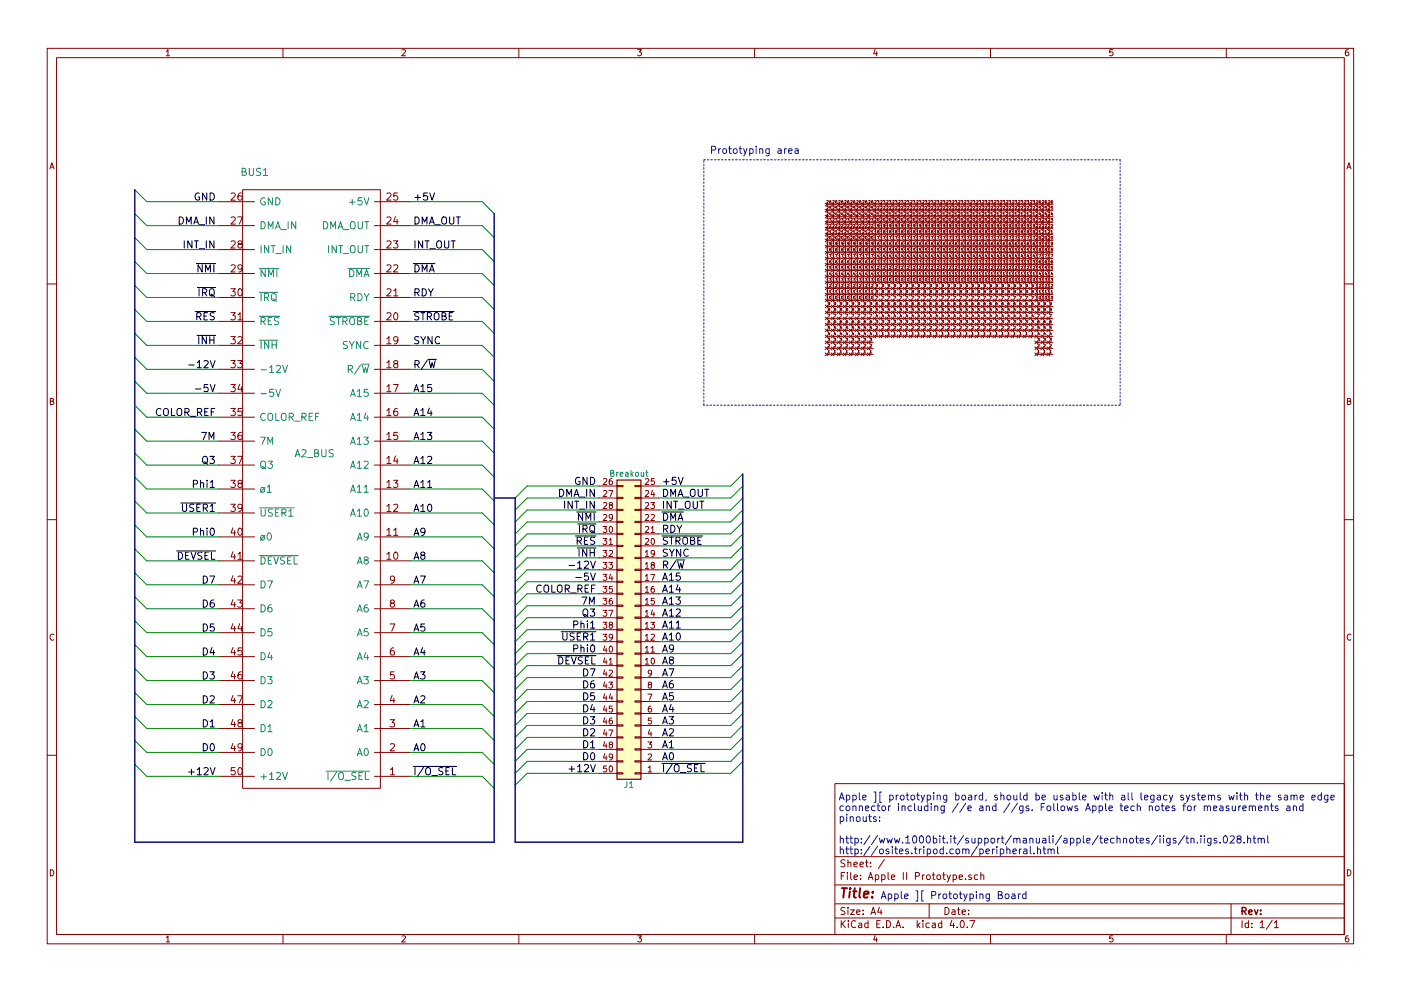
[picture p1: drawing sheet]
<svg xmlns="http://www.w3.org/2000/svg" width="297mm" height="210mm" viewBox="0 0 297 210" stroke-linecap="round" stroke-linejoin="round" font-family="sans-serif">
<g fill="none" stroke="#840000" stroke-width=".21">
<path d="M10 10.3h277v189.9h-277zM12 12.2h273v186.1h-273zM35.3 10.9l.3-.4v1.3M35.3 11.8h.7M60 10.3v1.9M85.2 10.6l.5-.1 .3 .4-.8 .9h.8M110 10.3v1.9M135.2 10.5h.8l-.4 .5 .3 .1 .1 .2-.1 .4-.2 .1-.5-.1M160 10.3v1.9M185.5 10.5l-.3 .9h.8M185.9 11v.8M210 10.3v1.9"/>
<path d="M235.9 10.5h-.6v.6h.6l.1 .5-.3 .2-.4-.1M260 10.3v1.9M285.9 10.5l-.4 .1-.2 .2-.1 .8 .3 .2 .4-.1 .1-.4-.1-.2-.4-.1-.3 .3M10.6 35.8l.4-1.3 .4 1.3M10.7 35.5h.6M285.6 35.8l.4-1.3 .4 1.3M285.7 35.5h.6M46.4 58h7.6M46.4 53h7.6M46.4 47.9h7.6M46.4 42.8h7.6M49 41.1l.6-.2 .3 .5-1 1.1h1"/>
<path d="M49 46.2l.6-.2 .3 .5-1 1h1M49 51.3l.6-.2 .3 .4-1 1.1h1M49 56.3l.6-.1 .3 .4-1 1.1h1M50.4 46h1l-.7 1.5M50.7 51.8l-.3-.3 .1-.2 .2-.2 .5 .1 .1 .2v.2l-.7 .2-.2 .2v.3l.3 .3h.3l.3-.3v-.3l-.3-.2M51.2 40.9l-.5 .1a.99 .99 0 0 0 0 1.5l.6-.2v-.5l-.3-.3h-.3l-.3 .3M51.3 56.8l-.3 .3h-.3l-.3-.3 .1-.5 .5-.1a.96 .96 0 0 1-.1 1.5h-.3M51.4 40.3h29.2v127h-29.2zM79.4 58h7.6M79.4 53h7.6M79.4 47.9h7.6M79.4 42.8h7.6"/>
<path d="M82 56.3l.6-.1 .3 .4-.9 1.1h.9M82 51.3l.6-.2 .3 .4-.9 1.1h.9M82 46.2l.6-.2 .3 .5-.9 1h.9M82 41.1l.6-.2 .3 .5-.9 1.1h.9M83.4 51.1h1l-.6 .6 .6 .3-.1 .5-.3 .1-.6-.1M83.5 56.3l.5-.1 .4 .4-1 1.1h1M83.8 45.9l-.3 1.1h.9M84.2 46.5v1M84.3 40.9h-.8v.8l.2-.2 .5 .1 .2 .6-.4 .3-.5-.2M175 50.7l.6 .7M175 49.5l.6 .6M175 48.2l.6 .6"/>
<path d="M175 59.6l.6 .6M175 46.9l.6 .6M175 58.4l.6 .6M175 45.7l.6 .6M175 57.1l.6 .6M175 44.4l.6 .6M175 55.8l.6 .6M175 43.1l.6 .6M175 54.6l.6 .6M175 53.3l.6 .6M175 52l.6 .6M175.3 51h1"/>
<path d="M175.3 49.8h1M175.3 48.5h1M175.3 59.9h1M175.3 47.2h1M175.3 58.7h1M175.3 46h1M175.3 57.4h1M175.3 44.7h1M175.3 56.1h1M175.3 43.4h1M175.3 54.9h1M175.3 53.6h1"/>
<path d="M175.3 52.3h1M175.3 50.2h.2l.1 .1-.4 .5h.4M175.3 48.9h.2l.1 .2-.4 .4h.4M175.3 47.7l.2-.1 .1 .2-.4 .4h.4M175.3 59.2l.1-.2v.7M175.3 46.4l.2-.1 .1 .2-.4 .5h.4M175.3 58l.1-.2v.6M175.3 45.1h.2l.1 .2-.4 .4h.4M175.3 56.7l.1-.2v.6M175.3 43.9l.2-.1 .1 .2-.4 .4h.4M175.3 55.4l.1-.2v.6M175.3 42.6l.2-.1 .1 .2-.4 .4h.4"/>
<path d="M175.3 54.1l.1-.1v.6M175.3 52.9l.1-.2v.6M175.3 51.6l.1-.2v.6M175.3 59.7h.3M175.3 58.4h.3M175.3 57.1h.3M175.3 55.8h.3M175.3 54.6h.3M175.3 53.3h.3M175.3 52h.3M175.6 50.7l-.6 .7M175.6 49.5l-.6 .6"/>
<path d="M175.6 48.2l-.6 .6M175.6 59.6l-.6 .6M175.6 46.9l-.6 .6M175.6 58.4l-.6 .6M175.6 45.7l-.6 .6M175.6 57.1l-.6 .6M175.6 44.4l-.6 .6M175.6 55.8l-.6 .6M175.6 43.1l-.6 .6M175.6 54.6l-.6 .6M175.6 53.3l-.6 .6M175.6 52l-.6 .6"/>
<path d="M175.8 59h.4l-.2 .3h.2v.3h-.4M175.8 46.3h.4l-.2 .3h.2v.3h-.4M175.8 54h.4l-.2 .6M175.9 49.1l.1-.2v.6M175.9 47.7l.2-.1 .1 .2-.4 .4h.4M175.9 49.5h.3M175.9 50.2h.1a.28 .28 0 0 1 .2 .3 .28 .28 0 0 1-.3 .2zM176 53l-.1-.2 .2-.1 .1 .2-.3 .2 .1 .2h.2l-.1-.3M176 57.8l-.1 .4h.3M176 45.1l-.1 .4h.3M176.1 55.2l-.2 .1v.4l.3 .1-.1-.3-.2 .1M176.1 42.5l-.2 .1v.4l.3 .1-.1-.3-.2 .1"/>
<path d="M176.1 45.3v.4M176.1 58v.4M176.2 56.5h-.3v.3h.2l.1 .3h-.3M176.2 43.8h-.3v.3h.2l.1 .3h-.3M176.2 51.7l-.3 .1v-.3h.3l-.1 .5h-.2M176.2 52l.6 .6M176.2 50.7l.6 .7M176.2 49.5l.6 .6M176.2 48.2l.6 .6M176.2 59.6l.6 .6M176.2 46.9l.6 .6M176.2 58.4l.6 .6"/>
<path d="M176.2 45.7l.6 .6M176.2 57.1l.6 .6M176.2 44.4l.6 .6M176.2 55.8l.6 .6M176.2 54.6l.6 .6M176.2 53.3l.6 .6M176.2 43.1l.6 .6M176.5 51h1M176.5 49.8h1M176.5 48.5h1M176.5 59.9h1M176.5 47.2h1"/>
<path d="M176.5 58.7h1M176.5 46h1M176.5 57.4h1M176.5 44.7h1M176.5 56.1h1M176.5 43.4h1M176.5 54.9h1M176.5 53.6h1M176.5 52.3h1M176.6 50.2h.2l.1 .1-.4 .5h.4M176.6 48.9h.2l.1 .2-.4 .4h.4M176.6 47.7l.2-.1 .1 .2-.4 .4h.4"/>
<path d="M176.6 59.2l.1-.2v.7M176.6 46.4l.2-.1 .1 .2-.4 .5h.4M176.6 58l.1-.2v.6M176.6 45.1h.2l.1 .2-.4 .4h.4M176.6 56.7l.1-.2v.6M176.6 43.9l.2-.1 .1 .2-.4 .4h.4M176.6 55.4l.1-.2v.6M176.6 42.6l.2-.1 .1 .2-.4 .4h.4M176.6 54.1l.1-.1v.6M176.6 52.9l.1-.2v.6M176.6 51.6l.1-.2v.6M176.6 59.7h.3"/>
<path d="M176.6 58.4h.3M176.6 57.1h.3M176.6 55.8h.3M176.6 54.6h.3M176.6 53.3h.3M176.6 52h.3M176.8 49.5l-.6 .6M176.8 48.2l-.6 .6M176.8 59.6l-.6 .6M176.8 58.4l-.6 .6M176.8 45.7l-.6 .6M176.8 57.1l-.6 .6"/>
<path d="M176.8 44.4l-.6 .6M176.8 55.8l-.6 .6M176.8 43.1l-.6 .6M176.8 54.6l-.6 .6M176.8 53.3l-.6 .6M176.8 52l-.6 .6M176.8 50.7l-.6 .7M176.8 46.9l-.6 .6M177.1 59h.4l-.2 .3h.1v.3h-.3M177.1 46.3h.4l-.2 .3h.1v.3h-.3M177.1 54h.4l-.3 .6M177.1 49.1l.2-.2v.6"/>
<path d="M177.1 47.7l.3-.1 .1 .2-.4 .4h.4M177.1 49.5h.4M177.2 50.2h.1a.28 .28 0 0 1 .2 .3 .28 .28 0 0 1-.3 .2zM177.2 53v-.2l.2-.1v.2l-.3 .2 .1 .2h.2v-.3M177.3 57.8l-.2 .4h.4M177.3 45.1l-.2 .4h.4M177.4 55.2l-.2 .1-.1 .4 .3 .1v-.3l-.3 .1M177.4 42.5l-.2 .1-.1 .4 .3 .1v-.3l-.3 .1M177.4 45.3v.4M177.4 58v.4M177.4 56.5h-.2l-.1 .3h.3v.3h-.3M177.4 43.8h-.2l-.1 .3h.3v.3h-.3"/>
<path d="M177.5 51.7l-.3 .1v-.3h.3l-.1 .5h-.2M177.5 53.3l.6 .6M177.5 52l.6 .6M177.5 50.7l.6 .7M177.5 49.5l.6 .6M177.5 48.2l.6 .6M177.5 59.6l.6 .6M177.5 46.9l.6 .6M177.5 58.4l.6 .6M177.5 45.7l.6 .6M177.5 57.1l.6 .6M177.5 55.8l.6 .6"/>
<path d="M177.5 54.6l.6 .6M177.5 44.4l.6 .6M177.5 43.1l.6 .6M177.8 51h1M177.8 49.8h1M177.8 48.5h1M177.8 59.9h1M177.8 47.2h1M177.8 58.7h1M177.8 46h1M177.8 57.4h1M177.8 44.7h1"/>
<path d="M177.8 56.1h1M177.8 43.4h1M177.8 54.9h1M177.8 53.6h1M177.8 52.3h1M177.8 50.2h.3l.1 .1-.4 .5h.4M177.8 48.9h.3l.1 .2-.4 .4h.4M177.8 47.7l.3-.1 .1 .2-.4 .4h.4M177.8 59.2l.2-.2v.7M177.8 46.4l.3-.1 .1 .2-.4 .5h.4M177.8 58l.2-.2v.6M177.8 45.1h.3l.1 .2-.4 .4h.4"/>
<path d="M177.8 56.7l.2-.2v.6M177.8 43.9l.3-.1 .1 .2-.4 .4h.4M177.8 55.4l.2-.2v.6M177.8 42.6l.3-.1 .1 .2-.4 .4h.4M177.8 54.1l.2-.1v.6M177.8 52.9l.2-.2v.6M177.8 51.6l.2-.2v.6M177.8 59.7h.4M177.8 58.4h.4M177.8 57.1h.4M177.8 55.8h.4M177.8 54.6h.4"/>
<path d="M177.8 53.3h.4M177.8 52h.4M178.1 48.2l-.6 .6M178.1 59.6l-.6 .6M178.1 46.9l-.6 .6M178.1 58.4l-.6 .6M178.1 57.1l-.6 .6M178.1 44.4l-.6 .6M178.1 55.8l-.6 .6M178.1 43.1l-.6 .6M178.1 54.6l-.6 .6M178.1 53.3l-.6 .6"/>
<path d="M178.1 52l-.6 .6M178.1 50.7l-.6 .7M178.1 49.5l-.6 .6M178.1 45.7l-.6 .6M178.4 59h.3l-.2 .3h.2v.3h-.3M178.4 46.3h.3l-.2 .3h.2v.3h-.3M178.4 54h.4l-.3 .6M178.4 49.1l.2-.2v.6M178.4 47.7l.2-.1 .1 .2-.3 .4h.3M178.4 49.5h.3M178.5 50.2a.28 .28 0 0 1 .3 .3 .28 .28 0 0 1-.3 .2zM178.5 53l-.1-.2 .3-.1v.2l-.3 .2 .1 .2h.2l-.1-.3"/>
<path d="M178.5 57.8l-.1 .4h.4M178.5 45.1l-.1 .4h.4M178.7 55.2l-.2 .1-.1 .4 .3 .1v-.3l-.3 .1M178.7 42.5l-.2 .1-.1 .4 .3 .1v-.3l-.3 .1M178.7 45.3v.4M178.7 58v.4M178.7 56.5h-.3v.3h.3v.3h-.3M178.7 43.8h-.3v.3h.3v.3h-.3M178.7 51.7l-.2 .1-.1-.3h.3v.5h-.2M178.8 54.6l.6 .6M178.8 53.3l.6 .6M178.8 52l.6 .6"/>
<path d="M178.8 50.7l.6 .7M178.8 49.5l.6 .6M178.8 48.2l.6 .6M178.8 59.6l.6 .6M178.8 58.4l.6 .6M178.8 57.1l.6 .6M178.8 55.8l.6 .6M178.8 45.7l.6 .6M178.8 44.4l.6 .6M178.8 46.9l.6 .6M178.8 43.1l.6 .6M179.1 51h1"/>
<path d="M179.1 49.8h1M179.1 48.5h1M179.1 59.9h1M179.1 47.2h1M179.1 58.7h1M179.1 46h1M179.1 57.4h1M179.1 44.7h1M179.1 56.1h1M179.1 43.4h1M179.1 54.9h1M179.1 53.6h1"/>
<path d="M179.1 52.3h1M179.1 50.2h.2l.1 .1-.4 .5h.4M179.1 48.9h.2l.1 .2-.4 .4h.4M179.1 47.7l.2-.1 .1 .2-.4 .4h.4M179.1 59.2l.1-.2v.7M179.1 46.4l.2-.1 .1 .2-.4 .5h.4M179.1 58l.1-.2v.6M179.1 45.1h.2l.1 .2-.4 .4h.4M179.1 56.7l.1-.2v.6M179.1 43.9l.2-.1 .1 .2-.4 .4h.4M179.1 55.4l.1-.2v.6M179.1 42.6l.2-.1 .1 .2-.4 .4h.4"/>
<path d="M179.1 54.1l.1-.1v.6M179.1 52.9l.1-.2v.6M179.1 51.6l.1-.2v.6M179.1 59.7h.3M179.1 58.4h.3M179.1 57.1h.3M179.1 55.8h.3M179.1 54.6h.3M179.1 53.3h.3M179.1 52h.3M179.4 59.6l-.6 .6M179.4 46.9l-.6 .6"/>
<path d="M179.4 58.4l-.6 .6M179.4 45.7l-.6 .6M179.4 57.1l-.6 .6M179.4 55.8l-.6 .6M179.4 43.1l-.6 .6M179.4 54.6l-.6 .6M179.4 53.3l-.6 .6M179.4 52l-.6 .6M179.4 50.7l-.6 .7M179.4 49.5l-.6 .6M179.4 48.2l-.6 .6M179.4 44.4l-.6 .6"/>
<path d="M179.6 59h.4l-.2 .3h.2v.3h-.4M179.6 46.3h.4l-.2 .3h.2v.3h-.4M179.6 54h.4l-.2 .6M179.7 49.1l.1-.2v.6M179.7 47.7l.2-.1 .1 .2-.4 .4h.4M179.7 49.5h.3M179.7 50.2h.1a.28 .28 0 0 1 .2 .3 .28 .28 0 0 1-.3 .2zM179.8 53l-.1-.2 .3-.1v.2l-.3 .2 .1 .2h.2l-.1-.3M179.8 57.8l-.1 .4h.3M179.8 45.1l-.1 .4h.3M180 55.2l-.2 .1-.1 .4 .3 .1v-.3l-.3 .1M180 42.5l-.2 .1-.1 .4 .3 .1v-.3l-.3 .1"/>
<path d="M180 45.3v.4M180 58v.4M180 56.5h-.3v.3h.3v.3h-.3M180 43.8h-.3v.3h.3v.3h-.3M180 51.7l-.3 .1v-.3h.3l-.1 .5h-.2M180 55.8l.6 .6M180 54.6l.6 .6M180 53.3l.6 .6M180 52l.6 .6M180 59.6l.6 .6M180 58.4l.6 .6M180 57.1l.6 .6"/>
<path d="M180 46.9l.6 .6M180 45.7l.6 .6M180 48.2l.6 .6M180 44.4l.6 .6M180 50.7l.6 .7M180 49.5l.6 .6M180 43.1l.6 .6M180.3 51h1M180.3 49.8h1M180.3 48.5h1M180.3 59.9h1M180.3 47.2h1"/>
<path d="M180.3 58.7h1M180.3 46h1M180.3 57.4h1M180.3 44.7h1M180.3 56.1h1M180.3 43.4h1M180.3 54.9h1M180.3 53.6h1M180.3 52.3h1M180.4 50.2h.2l.1 .1-.4 .5h.4M180.4 48.9h.2l.1 .2-.4 .4h.4M180.4 47.7l.2-.1 .1 .2-.4 .4h.4"/>
<path d="M180.4 59.2l.1-.2v.7M180.4 46.4l.2-.1 .1 .2-.4 .5h.4M180.4 58l.1-.2v.6M180.4 45.1h.2l.1 .2-.4 .4h.4M180.4 56.7l.1-.2v.6M180.4 43.9l.2-.1 .1 .2-.4 .4h.4M180.4 55.4l.1-.2v.6M180.4 42.6l.2-.1 .1 .2-.4 .4h.4M180.4 54.1l.1-.1v.6M180.4 52.9l.1-.2v.6M180.4 51.6l.1-.2v.6M180.4 59.7h.3"/>
<path d="M180.4 58.4h.3M180.4 57.1h.3M180.4 55.8h.3M180.4 54.6h.3M180.4 53.3h.3M180.4 52h.3M180.6 59.6l-.6 .6M180.6 58.4l-.6 .6M180.6 45.7l-.6 .6M180.6 57.1l-.6 .6M180.6 44.4l-.6 .6M180.6 55.8l-.6 .6"/>
<path d="M180.6 54.6l-.6 .6M180.6 53.3l-.6 .6M180.6 52l-.6 .6M180.6 50.7l-.6 .7M180.6 49.5l-.6 .6M180.6 48.2l-.6 .6M180.6 46.9l-.6 .6M180.6 43.1l-.6 .6M180.9 59h.4l-.2 .3h.2v.3h-.4M180.9 46.3h.4l-.2 .3h.2v.3h-.4M180.9 54h.4l-.2 .6M180.9 49.1l.2-.2v.6"/>
<path d="M180.9 47.7l.3-.1 .1 .2-.4 .4h.4M180.9 49.5h.4M181 50.2h.1a.28 .28 0 0 1 .2 .3 .28 .28 0 0 1-.3 .2zM181.1 53l-.1-.2 .2-.1 .1 .2-.4 .2 .2 .2h.2l-.1-.3M181.1 57.8l-.2 .4h.4M181.1 45.1l-.2 .4h.4M181.2 55.2l-.2 .1-.1 .4 .4 .1-.1-.3-.3 .1M181.2 42.5l-.2 .1-.1 .4 .4 .1-.1-.3-.3 .1M181.2 45.3v.4M181.2 58v.4M181.3 56.5h-.3l-.1 .3h.3l.1 .3h-.4M181.3 43.8h-.3l-.1 .3h.3l.1 .3h-.4"/>
<path d="M181.3 51.7l-.3 .1v-.3h.3l-.1 .5h-.2M181.3 57.1l.6 .6M181.3 55.8l.6 .6M181.3 54.6l.6 .6M181.3 59.6l.6 .6M181.3 58.4l.6 .6M181.3 48.2l.6 .6M181.3 46.9l.6 .6M181.3 49.5l.6 .6M181.3 45.7l.6 .6M181.3 52l.6 .6M181.3 50.7l.6 .7"/>
<path d="M181.3 44.4l.6 .6M181.3 43.1l.6 .6M181.3 53.3l.6 .6M181.6 51h1M181.6 49.8h1M181.6 48.5h1M181.6 59.9h1M181.6 47.2h1M181.6 58.7h1M181.6 46h1M181.6 57.4h1M181.6 44.7h1"/>
<path d="M181.6 56.1h1M181.6 43.4h1M181.6 54.9h1M181.6 53.6h1M181.6 52.3h1M181.6 50.2h.3l.1 .1-.4 .5h.4M181.6 48.9h.3l.1 .2-.4 .4h.4M181.6 47.7l.3-.1 .1 .2-.4 .4h.4M181.6 59.2l.2-.2v.7M181.6 46.4l.3-.1 .1 .2-.4 .5h.4M181.6 58l.2-.2v.6M181.6 45.1h.3l.1 .2-.4 .4h.4"/>
<path d="M181.6 56.7l.2-.2v.6M181.6 43.9l.3-.1 .1 .2-.4 .4h.4M181.6 55.4l.2-.2v.6M181.6 42.6l.3-.1 .1 .2-.4 .4h.4M181.6 54.1l.2-.1v.6M181.6 52.9l.2-.2v.6M181.6 51.6l.2-.2v.6M181.6 59.7h.4M181.6 58.4h.4M181.6 57.1h.4M181.6 55.8h.4M181.6 54.6h.4"/>
<path d="M181.6 53.3h.4M181.6 52h.4M181.9 59.6l-.6 .6M181.9 58.4l-.6 .6M181.9 57.1l-.6 .6M181.9 44.4l-.6 .6M181.9 55.8l-.6 .6M181.9 43.1l-.6 .6M181.9 54.6l-.6 .6M181.9 53.3l-.6 .6M181.9 52l-.6 .6M181.9 50.7l-.6 .7"/>
<path d="M181.9 49.5l-.6 .6M181.9 48.2l-.6 .6M181.9 46.9l-.6 .6M181.9 45.7l-.6 .6M182.2 59h.3l-.2 .3h.2v.3h-.3M182.2 46.3h.3l-.2 .3h.2v.3h-.3M182.2 54h.4l-.3 .6M182.2 49.1l.2-.2v.6M182.2 47.7l.2-.1 .1 .2-.3 .4h.3M182.2 49.5h.3M182.3 50.2a.28 .28 0 0 1 .3 .3 .28 .28 0 0 1-.3 .2zM182.3 53l-.1-.2 .3-.1v.2l-.3 .2 .1 .2h.2l-.1-.3"/>
<path d="M182.3 57.8l-.1 .4h.4M182.3 45.1l-.1 .4h.4M182.5 55.2l-.2 .1-.1 .4 .3 .1v-.3l-.3 .1M182.5 42.5l-.2 .1-.1 .4 .3 .1v-.3l-.3 .1M182.5 45.3v.4M182.5 58v.4M182.5 56.5h-.3v.3h.3v.3h-.3M182.5 43.8h-.3v.3h.3v.3h-.3M182.5 51.7l-.2 .1-.1-.3h.3v.5h-.2M182.6 58.4l.6 .6M182.6 59.6l.6 .6M182.6 49.5l.6 .6"/>
<path d="M182.6 48.2l.6 .6M182.6 50.7l.6 .7M182.6 46.9l.6 .6M182.6 53.3l.6 .6M182.6 52l.6 .6M182.6 45.7l.6 .6M182.6 44.4l.6 .6M182.6 54.6l.6 .6M182.6 57.1l.6 .6M182.6 55.8l.6 .6M182.6 43.1l.6 .6M182.9 51h1"/>
<path d="M182.9 49.8h1M182.9 48.5h1M182.9 59.9h1M182.9 47.2h1M182.9 58.7h1M182.9 46h1M182.9 57.4h1M182.9 44.7h1M182.9 56.1h1M182.9 43.4h1M182.9 54.9h1M182.9 53.6h1"/>
<path d="M182.9 52.3h1M182.9 50.2h.2l.1 .1-.3 .5h.3M182.9 48.9h.2l.1 .2-.3 .4h.3M182.9 47.7l.2-.1 .1 .2-.3 .4h.3M182.9 59.2l.2-.2v.7M182.9 46.4l.2-.1 .1 .2-.3 .5h.3M182.9 58l.2-.2v.6M182.9 45.1h.2l.1 .2-.3 .4h.3M182.9 56.7l.2-.2v.6M182.9 43.9l.2-.1 .1 .2-.3 .4h.3M182.9 55.4l.2-.2v.6M182.9 42.6l.2-.1 .1 .2-.3 .4h.3"/>
<path d="M182.9 54.1l.2-.1v.6M182.9 52.9l.2-.2v.6M182.9 51.6l.2-.2v.6M182.9 59.7h.3M182.9 58.4h.3M182.9 57.1h.3M182.9 55.8h.3M182.9 54.6h.3M182.9 53.3h.3M182.9 52h.3M183.2 59.6l-.6 .6M183.2 58.4l-.6 .6"/>
<path d="M183.2 57.1l-.6 .6M183.2 55.8l-.6 .6M183.2 43.1l-.6 .6M183.2 54.6l-.6 .6M183.2 53.3l-.6 .6M183.2 52l-.6 .6M183.2 50.7l-.6 .7M183.2 49.5l-.6 .6M183.2 48.2l-.6 .6M183.2 46.9l-.6 .6M183.2 45.7l-.6 .6M183.2 44.4l-.6 .6"/>
<path d="M183.4 59h.4l-.2 .3h.2v.3h-.4M183.4 46.3h.4l-.2 .3h.2v.3h-.4M183.4 54h.4l-.2 .6M183.5 49.1l.1-.2v.6M183.5 47.7l.2-.1 .1 .2-.4 .4h.4M183.5 49.5h.3M183.5 50.2h.1a.28 .28 0 0 1 .2 .3 .28 .28 0 0 1-.3 .2zM183.6 53l-.1-.2 .3-.1v.2l-.3 .2 .1 .2h.2l-.1-.3M183.6 57.8l-.1 .4h.3M183.6 45.1l-.1 .4h.3M183.8 55.2l-.2 .1-.1 .4 .3 .1v-.3l-.3 .1M183.8 42.5l-.2 .1-.1 .4 .3 .1v-.3l-.3 .1"/>
<path d="M183.8 45.3v.4M183.8 58v.4M183.8 56.5h-.3v.3h.3v.3h-.3M183.8 43.8h-.3v.3h.3v.3h-.3M183.8 51.7l-.3 .1v-.3h.3l-.1 .5h-.2M183.8 50.7l.7 .7M183.8 49.5l.7 .6M183.8 52l.7 .6M183.8 48.2l.7 .6M183.8 54.6l.7 .6M183.8 53.3l.7 .6M183.8 46.9l.7 .6"/>
<path d="M183.8 45.7l.7 .6M183.8 55.8l.7 .6M183.8 58.4l.7 .6M183.8 57.1l.7 .6M183.8 44.4l.7 .6M183.8 59.6l.7 .6M183.8 43.1l.7 .6M184.1 51h1M184.1 49.8h1M184.1 48.5h1M184.1 59.9h1M184.1 47.2h1"/>
<path d="M184.1 58.7h1M184.1 46h1M184.1 57.4h1M184.1 44.7h1M184.1 56.1h1M184.1 43.4h1M184.1 54.9h1M184.1 53.6h1M184.1 52.3h1M184.2 50.2h.2l.1 .1-.4 .5h.4M184.2 48.9h.2l.1 .2-.4 .4h.4M184.2 47.7l.2-.1 .1 .2-.4 .4h.4"/>
<path d="M184.2 59.2l.1-.2v.7M184.2 46.4l.2-.1 .1 .2-.4 .5h.4M184.2 58l.1-.2v.6M184.2 45.1h.2l.1 .2-.4 .4h.4M184.2 56.7l.1-.2v.6M184.2 43.9l.2-.1 .1 .2-.4 .4h.4M184.2 55.4l.1-.2v.6M184.2 42.6l.2-.1 .1 .2-.4 .4h.4M184.2 54.1l.1-.1v.6M184.2 52.9l.1-.2v.6M184.2 51.6l.1-.2v.6M184.2 59.7h.3"/>
<path d="M184.2 58.4h.3M184.2 57.1h.3M184.2 55.8h.3M184.2 54.6h.3M184.2 53.3h.3M184.2 52h.3M184.5 59.6l-.7 .6M184.5 58.4l-.7 .6M184.5 57.1l-.7 .6M184.5 55.8l-.7 .6M184.5 54.6l-.7 .6M184.5 53.3l-.7 .6"/>
<path d="M184.5 52l-.7 .6M184.5 50.7l-.7 .7M184.5 49.5l-.7 .6M184.5 48.2l-.7 .6M184.5 46.9l-.7 .6M184.5 45.7l-.7 .6M184.5 44.4l-.7 .6M184.5 43.1l-.7 .6M184.7 59h.4l-.2 .3h.2v.3h-.4M184.7 46.3h.4l-.2 .3h.2v.3h-.4M184.7 54h.4l-.2 .6M184.8 49.1l.1-.2v.6"/>
<path d="M184.8 47.7l.2-.1 .1 .2-.4 .4h.4M184.8 49.5h.3M184.8 50.2h.1a.28 .28 0 0 1 .2 .3 .28 .28 0 0 1-.3 .2zM184.9 53l-.1-.2 .2-.1 .1 .2-.3 .2 .1 .2h.2l-.1-.3M184.9 57.8l-.1 .4h.3M184.9 45.1l-.1 .4h.3M185 55.2l-.2 .1v.4l.3 .1-.1-.3-.2 .1M185 42.5l-.2 .1v.4l.3 .1-.1-.3-.2 .1M185 45.3v.4M185 58v.4M185.1 56.5h-.3v.3h.2l.1 .3h-.3M185.1 43.8h-.3v.3h.2l.1 .3h-.3"/>
<path d="M185.1 51.7l-.3 .1v-.3h.3l-.1 .5h-.2M185.1 52l.6 .6M185.1 50.7l.6 .7M185.1 53.3l.6 .6M185.1 49.5l.6 .6M185.1 55.8l.6 .6M185.1 54.6l.6 .6M185.1 48.2l.6 .6M185.1 46.9l.6 .6M185.1 57.1l.6 .6M185.1 59.6l.6 .6M185.1 58.4l.6 .6"/>
<path d="M185.1 45.7l.6 .6M185.1 44.4l.6 .6M185.1 43.1l.6 .6M185.4 51h1M185.4 49.8h1M185.4 48.5h1M185.4 59.9h1M185.4 47.2h1M185.4 58.7h1M185.4 46h1M185.4 57.4h1M185.4 44.7h1"/>
<path d="M185.4 56.1h1M185.4 43.4h1M185.4 54.9h1M185.4 53.6h1M185.4 52.3h1M185.4 59.2l.2-.2v.7M185.4 46.4l.3-.1 .1 .2-.4 .5h.4M185.4 58l.2-.2v.6M185.4 45.1h.3l.1 .2-.4 .4h.4M185.4 56.7l.2-.2v.6M185.4 43.9l.3-.1 .1 .2-.4 .4h.4M185.4 55.4l.2-.2v.6"/>
<path d="M185.4 42.6l.3-.1 .1 .2-.4 .4h.4M185.4 54.1l.2-.1v.6M185.4 52.9l.2-.2v.6M185.4 51.6l.2-.2v.6M185.4 50.3l.2-.1v.6M185.4 49.1l.2-.2v.6M185.4 47.8l.2-.2v.6M185.4 49.5h.4M185.4 59.7h.4M185.4 58.4h.4M185.4 57.1h.4M185.4 55.8h.4"/>
<path d="M185.4 54.6h.4M185.4 53.3h.4M185.4 52h.4M185.4 50.8h.4M185.4 48.2h.4M185.7 58.4l-.6 .6M185.7 57.1l-.6 .6M185.7 55.8l-.6 .6M185.7 54.6l-.6 .6M185.7 53.3l-.6 .6M185.7 52l-.6 .6M185.7 50.7l-.6 .7"/>
<path d="M185.7 49.5l-.6 .6M185.7 48.2l-.6 .6M185.7 46.9l-.6 .6M185.7 45.7l-.6 .6M185.7 44.4l-.6 .6M185.7 43.1l-.6 .6M185.7 59.6l-.6 .6M186 55.2h.4l-.2 .3h.1v.3h-.3M186 42.5h.4l-.2 .3h.1v.3h-.3M186 50.2h.4l-.3 .6M186 58l.2-.2v.6M186 45.3l.2-.2v.6"/>
<path d="M186 56.6l.3-.1 .1 .2-.4 .4h.4M186 43.9l.3-.1 .1 .2-.4 .4h.4l.6 .6M186 58.4h.4M186 45.7h.4M186.1 59.1l.1-.1a.28 .28 0 0 1 .2 .4 .28 .28 0 0 1-.3 .2zM186.1 46.4l.1-.1a.28 .28 0 0 1 .2 .4 .28 .28 0 0 1-.3 .2zM186.1 49.1v-.2h.2v.2l-.3 .2 .1 .2 .2-.1v-.3M186.2 53.9l-.2 .5h.4M186.3 51.4l-.2 .1-.1 .4 .3 .1v-.3l-.3 .1M186.3 54.2v.4M186.3 52.7h-.2l-.1 .3h.3v.3h-.3M186.4 47.9l-.3 .1v-.3h.3l-.1 .5h-.2"/>
<path d="M186.4 53.3l.6 .6M186.4 52l.6 .6M186.4 54.6l.6 .6M186.4 50.7l.6 .7M186.4 57.1l.6 .6M186.4 55.8l.6 .6M186.4 49.5l.6 .6M186.4 48.2l.6 .6M186.4 58.4l.6 .6M186.4 59.6l.6 .6M186.4 46.9l.6 .6M186.4 45.7l.6 .6"/>
<path d="M186.4 43.1l.6 .6M186.7 51h1M186.7 49.8h1M186.7 48.5h1M186.7 59.9h1M186.7 47.2h1M186.7 58.7h1M186.7 46h1M186.7 57.4h1M186.7 44.7h1M186.7 56.1h1M186.7 43.4h1"/>
<path d="M186.7 54.9h1M186.7 53.6h1M186.7 52.3h1M186.7 59.2l.2-.2v.7M186.7 46.4l.2-.1 .1 .2-.3 .5h.3M186.7 58l.2-.2v.6M186.7 45.1h.2l.1 .2-.3 .4h.3M186.7 56.7l.2-.2v.6M186.7 43.9l.2-.1 .1 .2-.3 .4h.3M186.7 55.4l.2-.2v.6M186.7 42.6l.2-.1 .1 .2-.3 .4h.3M186.7 54.1l.2-.1v.6"/>
<path d="M186.7 52.9l.2-.2v.6M186.7 51.6l.2-.2v.6M186.7 50.3l.2-.1v.6M186.7 49.1l.2-.2v.6M186.7 47.8l.2-.2v.6M186.7 49.5h.3M186.7 59.7h.3M186.7 58.4h.3M186.7 57.1h.3M186.7 55.8h.3M186.7 54.6h.3M186.7 53.3h.3"/>
<path d="M186.7 52h.3M186.7 50.8h.3M186.7 48.2h.3M187 59.6l-.6 .6M187 57.1l-.6 .6M187 55.8l-.6 .6M187 54.6l-.6 .6M187 53.3l-.6 .6M187 52l-.6 .6M187 50.7l-.6 .7M187 49.5l-.6 .6M187 48.2l-.6 .6"/>
<path d="M187 46.9l-.6 .6M187 45.7l-.6 .6M187 44.4l-.6 .6M187 43.1l-.6 .6M187 58.4l-.6 .6M187.2 55.2h.4l-.2 .3h.2v.3h-.4M187.2 42.5h.4l-.2 .3h.2v.3h-.4M187.2 50.2h.5l-.3 .6M187.3 58l.2-.2v.6M187.3 45.3l.2-.2v.6M187.3 56.6l.2-.1 .1 .2-.4 .4h.4M187.3 43.9l.2-.1 .1 .2-.4 .4h.4l.7 .6"/>
<path d="M187.3 58.4h.3M187.3 45.7h.3M187.4 59.1v-.1a.28 .28 0 0 1 .2 .4 .28 .28 0 0 1-.2 .2zM187.4 46.4v-.1a.28 .28 0 0 1 .2 .4 .28 .28 0 0 1-.2 .2zM187.4 49.1l-.1-.2h.3v.2l-.3 .2 .1 .2 .2-.1-.1-.3M187.4 53.9l-.1 .5h.4M187.6 51.4l-.2 .1-.1 .4 .3 .1v-.3l-.3 .1M187.6 54.2v.4M187.6 52.7h-.3v.3h.3v.3h-.3M187.6 47.9l-.2 .1-.1-.3h.3v.5h-.2M187.7 54.6l.6 .6M187.7 53.3l.6 .6"/>
<path d="M187.7 55.8l.6 .6M187.7 52l.6 .6M187.7 58.4l.6 .6M187.7 57.1l.6 .6M187.7 50.7l.6 .7M187.7 49.5l.6 .6M187.7 59.6l.6 .6M187.7 48.2l.6 .6M187.7 46.9l.6 .6M187.7 45.7l.6 .6M187.7 43.1l.6 .6M188 51h1"/>
<path d="M188 49.8h1M188 48.5h1M188 59.9h1M188 47.2h1M188 58.7h1M188 46h1M188 57.4h1M188 44.7h1M188 56.1h1M188 43.4h1M188 54.9h1M188 53.6h1"/>
<path d="M188 52.3h1M188 59.2l.1-.2v.7M188 46.4l.2-.1 .1 .2-.4 .5h.4M188 58l.1-.2v.6M188 45.1h.2l.1 .2-.4 .4h.4M188 56.7l.1-.2v.6M188 43.9l.2-.1 .1 .2-.4 .4h.4M188 55.4l.1-.2v.6M188 42.6l.2-.1 .1 .2-.4 .4h.4M188 54.1l.1-.1v.6M188 52.9l.1-.2v.6M188 51.6l.1-.2v.6"/>
<path d="M188 50.3l.1-.1v.6M188 49.1l.1-.2v.6M188 47.8l.1-.2v.6M188 49.5h.3M188 59.7h.3M188 58.4h.3M188 57.1h.3M188 55.8h.3M188 54.6h.3M188 53.3h.3M188 52h.3M188 50.8h.3"/>
<path d="M188 48.2h.3M188.3 59.6l-.6 .6M188.3 58.4l-.6 .6M188.3 55.8l-.6 .6M188.3 54.6l-.6 .6M188.3 53.3l-.6 .6M188.3 52l-.6 .6M188.3 50.7l-.6 .7M188.3 49.5l-.6 .6M188.3 48.2l-.6 .6M188.3 46.9l-.6 .6M188.3 45.7l-.6 .6"/>
<path d="M188.3 44.4l-.6 .6M188.3 43.1l-.6 .6M188.3 57.1l-.6 .6M188.5 55.2h.4l-.2 .3h.2v.3h-.4M188.5 42.5h.4l-.2 .3h.2v.3h-.4M188.5 50.2h.4l-.2 .6M188.6 58l.1-.2v.6M188.6 45.3l.1-.2v.6M188.6 56.6l.2-.1 .1 .2-.4 .4h.4M188.6 43.9l.2-.1 .1 .2-.4 .4h.4l.6 .6M188.6 58.4h.3M188.6 45.7h.3"/>
<path d="M188.6 59.1l.1-.1a.28 .28 0 0 1 .2 .4 .28 .28 0 0 1-.3 .2zM188.6 46.4l.1-.1a.28 .28 0 0 1 .2 .4 .28 .28 0 0 1-.3 .2zM188.7 49.1l-.1-.2h.2l.1 .2-.3 .2 .1 .2 .2-.1-.1-.3M188.7 53.9l-.1 .5h.3M188.8 51.4l-.2 .1v.4l.3 .1-.1-.3-.2 .1M188.8 54.2v.4M188.9 52.7h-.3v.3h.2l.1 .3h-.3M188.9 47.9l-.3 .1v-.3h.3l-.1 .5h-.2M188.9 55.8l.6 .6M188.9 54.6l.6 .6M188.9 57.1l.6 .6M188.9 53.3l.6 .6"/>
<path d="M188.9 59.6l.6 .6M188.9 58.4l.6 .6M188.9 52l.6 .6M188.9 50.7l.6 .7M188.9 49.5l.6 .6M188.9 48.2l.6 .6M188.9 46.9l.6 .6M188.9 45.7l.6 .6M188.9 43.1l.6 .6M189.2 51h1M189.2 49.8h1M189.2 48.5h1"/>
<path d="M189.2 59.9h1M189.2 47.2h1M189.2 58.7h1M189.2 46h1M189.2 57.4h1M189.2 44.7h1M189.2 56.1h1M189.2 43.4h1M189.2 54.9h1M189.2 53.6h1M189.2 52.3h1M189.3 59.2l.1-.2v.7"/>
<path d="M189.3 46.4l.2-.1 .1 .2-.4 .5h.4M189.3 58l.1-.2v.6M189.3 45.1h.2l.1 .2-.4 .4h.4M189.3 56.7l.1-.2v.6M189.3 43.9l.2-.1 .1 .2-.4 .4h.4M189.3 55.4l.1-.2v.6M189.3 42.6l.2-.1 .1 .2-.4 .4h.4M189.3 54.1l.1-.1v.6M189.3 52.9l.1-.2v.6M189.3 51.6l.1-.2v.6M189.3 50.3l.1-.1v.6M189.3 49.1l.1-.2v.6"/>
<path d="M189.3 47.8l.1-.2v.6M189.3 49.5h.3M189.3 59.7h.3M189.3 58.4h.3M189.3 57.1h.3M189.3 55.8h.3M189.3 54.6h.3M189.3 53.3h.3M189.3 52h.3M189.3 50.8h.3M189.3 48.2h.3M189.5 59.6l-.6 .6"/>
<path d="M189.5 58.4l-.6 .6M189.5 57.1l-.6 .6M189.5 54.6l-.6 .6M189.5 53.3l-.6 .6M189.5 52l-.6 .6M189.5 50.7l-.6 .7M189.5 49.5l-.6 .6M189.5 48.2l-.6 .6M189.5 46.9l-.6 .6M189.5 45.7l-.6 .6M189.5 44.4l-.6 .6M189.5 43.1l-.6 .6"/>
<path d="M189.5 55.8l-.6 .6M189.8 55.2h.4l-.2 .3h.1v.3h-.3M189.8 42.5h.4l-.2 .3h.1v.3h-.3M189.8 50.2h.4l-.3 .6M189.8 58l.2-.2v.6M189.8 45.3l.2-.2v.6M189.8 56.6l.3-.1 .1 .2-.4 .4h.4M189.8 43.9l.3-.1 .1 .2-.4 .4h.4l.6 .6M189.8 58.4h.4M189.8 45.7h.4M189.9 59.1l.1-.1a.28 .28 0 0 1 .2 .4 .28 .28 0 0 1-.3 .2zM189.9 46.4l.1-.1a.28 .28 0 0 1 .2 .4 .28 .28 0 0 1-.3 .2z"/>
<path d="M189.9 49.1v-.2h.2v.2l-.3 .2 .1 .2 .2-.1v-.3M190 53.9l-.2 .5h.4M190.1 51.4l-.2 .1-.1 .4 .3 .1v-.3l-.3 .1M190.1 54.2v.4M190.1 52.7h-.2l-.1 .3h.3v.3h-.3M190.2 47.9l-.3 .1v-.3h.3l-.1 .5h-.2M190.2 57.1l.6 .6M190.2 55.8l.6 .6M190.2 58.4l.6 .6M190.2 54.6l.6 .6M190.2 59.6l.6 .6M190.2 53.3l.6 .6"/>
<path d="M190.2 52l.6 .6M190.2 50.7l.6 .7M190.2 49.5l.6 .6M190.2 48.2l.6 .6M190.2 46.9l.6 .6M190.2 45.7l.6 .6M190.2 43.1l.6 .6M190.5 51h1M190.5 49.8h1M190.5 48.5h1M190.5 59.9h1M190.5 47.2h1"/>
<path d="M190.5 58.7h1M190.5 46h1M190.5 57.4h1M190.5 44.7h1M190.5 56.1h1M190.5 43.4h1M190.5 54.9h1M190.5 53.6h1M190.5 52.3h1M190.5 59.2l.2-.2v.7M190.5 46.4l.3-.1 .1 .2-.4 .5h.4M190.5 58l.2-.2v.6"/>
<path d="M190.5 45.1h.3l.1 .2-.4 .4h.4M190.5 56.7l.2-.2v.6M190.5 43.9l.3-.1 .1 .2-.4 .4h.4M190.5 55.4l.2-.2v.6M190.5 42.6l.3-.1 .1 .2-.4 .4h.4M190.5 54.1l.2-.1v.6M190.5 52.9l.2-.2v.6M190.5 51.6l.2-.2v.6M190.5 50.3l.2-.1v.6M190.5 49.1l.2-.2v.6M190.5 47.8l.2-.2v.6M190.5 49.5h.4"/>
<path d="M190.5 59.7h.4M190.5 58.4h.4M190.5 57.1h.4M190.5 55.8h.4M190.5 54.6h.4M190.5 53.3h.4M190.5 52h.4M190.5 50.8h.4M190.5 48.2h.4M190.8 59.6l-.6 .6M190.8 58.4l-.6 .6M190.8 57.1l-.6 .6"/>
<path d="M190.8 55.8l-.6 .6M190.8 53.3l-.6 .6M190.8 52l-.6 .6M190.8 50.7l-.6 .7M190.8 49.5l-.6 .6M190.8 48.2l-.6 .6M190.8 46.9l-.6 .6M190.8 45.7l-.6 .6M190.8 44.4l-.6 .6M190.8 43.1l-.6 .6M190.8 54.6l-.6 .6M191.1 55.2h.3l-.2 .3h.2v.3h-.3"/>
<path d="M191.1 42.5h.3l-.2 .3h.2v.3h-.3M191.1 50.2h.4l-.3 .6M191.1 58l.2-.2v.6M191.1 45.3l.2-.2v.6M191.1 56.6l.2-.1 .1 .2-.3 .4h.3M191.1 43.9l.2-.1 .1 .2-.3 .4h.3l.7 .6M191.1 58.4h.3M191.1 45.7h.3M191.2 59.1v-.1a.28 .28 0 0 1 .3 .4 .28 .28 0 0 1-.3 .2zM191.2 46.4v-.1a.28 .28 0 0 1 .3 .4 .28 .28 0 0 1-.3 .2zM191.2 49.1l-.1-.2h.3v.2l-.3 .2 .1 .2 .2-.1-.1-.3M191.2 53.9l-.1 .5h.4"/>
<path d="M191.4 51.4l-.2 .1-.1 .4 .3 .1v-.3l-.3 .1M191.4 54.2v.4M191.4 52.7h-.3v.3h.3v.3h-.3M191.4 47.9l-.2 .1-.1-.3h.3v.5h-.2M191.5 58.4l.6 .6M191.5 57.1l.6 .6M191.5 59.6l.6 .6M191.5 55.8l.6 .6M191.5 54.6l.6 .6M191.5 53.3l.6 .6M191.5 52l.6 .6M191.5 50.7l.6 .7"/>
<path d="M191.5 49.5l.6 .6M191.5 48.2l.6 .6M191.5 46.9l.6 .6M191.5 45.7l.6 .6M191.5 43.1l.6 .6M191.8 51h1M191.8 49.8h1M191.8 48.5h1M191.8 59.9h1M191.8 47.2h1M191.8 58.7h1M191.8 46h1"/>
<path d="M191.8 57.4h1M191.8 44.7h1M191.8 56.1h1M191.8 43.4h1M191.8 54.9h1M191.8 53.6h1M191.8 52.3h1M191.8 59.2l.1-.2v.7M191.8 46.4l.2-.1 .1 .2-.4 .5h.4M191.8 58l.1-.2v.6M191.8 45.1h.2l.1 .2-.4 .4h.4M191.8 56.7l.1-.2v.6"/>
<path d="M191.8 43.9l.2-.1 .1 .2-.4 .4h.4M191.8 55.4l.1-.2v.6M191.8 42.6l.2-.1 .1 .2-.4 .4h.4M191.8 54.1l.1-.1v.6M191.8 52.9l.1-.2v.6M191.8 51.6l.1-.2v.6M191.8 50.3l.1-.1v.6M191.8 49.1l.1-.2v.6M191.8 47.8l.1-.2v.6M191.8 49.5h.3M191.8 59.7h.3M191.8 58.4h.3"/>
<path d="M191.8 57.1h.3M191.8 55.8h.3M191.8 54.6h.3M191.8 53.3h.3M191.8 52h.3M191.8 50.8h.3M191.8 48.2h.3M192.1 58.4l-.6 .6M192.1 57.1l-.6 .6M192.1 55.8l-.6 .6M192.1 54.6l-.6 .6M192.1 52l-.6 .6"/>
<path d="M192.1 50.7l-.6 .7M192.1 49.5l-.6 .6M192.1 48.2l-.6 .6M192.1 46.9l-.6 .6M192.1 45.7l-.6 .6M192.1 44.4l-.6 .6M192.1 43.1l-.6 .6M192.1 59.6l-.6 .6M192.1 53.3l-.6 .6M192.3 55.2h.4l-.2 .3h.2v.3h-.4M192.3 42.5h.4l-.2 .3h.2v.3h-.4M192.3 50.2h.4l-.2 .6"/>
<path d="M192.4 58l.1-.2v.6M192.4 45.3l.1-.2v.6M192.4 56.6l.2-.1 .1 .2-.4 .4h.4M192.4 43.9l.2-.1 .1 .2-.4 .4h.4l.6 .6M192.4 58.4h.3M192.4 45.7h.3M192.4 59.1l.1-.1a.28 .28 0 0 1 .2 .4 .28 .28 0 0 1-.3 .2zM192.4 46.4l.1-.1a.28 .28 0 0 1 .2 .4 .28 .28 0 0 1-.3 .2zM192.5 49.1l-.1-.2h.3v.2l-.3 .2 .1 .2 .2-.1-.1-.3M192.5 53.9l-.1 .5h.3M192.7 51.4l-.2 .1-.1 .4 .3 .1v-.3l-.3 .1M192.7 54.2v.4"/>
<path d="M192.7 52.7h-.3v.3h.3v.3h-.3M192.7 47.9l-.3 .1v-.3h.3l-.1 .5h-.2M192.7 59.6l.6 .6M192.7 58.4l.6 .6M192.7 57.1l.6 .6M192.7 55.8l.6 .6M192.7 54.6l.6 .6M192.7 53.3l.6 .6M192.7 52l.6 .6M192.7 50.7l.6 .7M192.7 49.5l.6 .6M192.7 48.2l.6 .6"/>
<path d="M192.7 46.9l.6 .6M192.7 45.7l.6 .6M192.7 43.1l.6 .6M193 51h1M193 49.8h1M193 48.5h1M193 59.9h1M193 47.2h1M193 58.7h1M193 46h1M193 57.4h1M193 44.7h1"/>
<path d="M193 56.1h1M193 43.4h1M193 54.9h1M193 53.6h1M193 52.3h1M193.1 59.2l.1-.2v.7M193.1 46.4l.2-.1 .1 .2-.4 .5h.4M193.1 58l.1-.2v.6M193.1 45.1h.2l.1 .2-.4 .4h.4M193.1 56.7l.1-.2v.6M193.1 43.9l.2-.1 .1 .2-.4 .4h.4M193.1 55.4l.1-.2v.6"/>
<path d="M193.1 42.6l.2-.1 .1 .2-.4 .4h.4M193.1 54.1l.1-.1v.6M193.1 52.9l.1-.2v.6M193.1 51.6l.1-.2v.6M193.1 50.3l.1-.1v.6M193.1 49.1l.1-.2v.6M193.1 47.8l.1-.2v.6M193.1 49.5h.3M193.1 59.7h.3M193.1 58.4h.3M193.1 57.1h.3M193.1 55.8h.3"/>
<path d="M193.1 54.6h.3M193.1 53.3h.3M193.1 52h.3M193.1 50.8h.3M193.1 48.2h.3M193.3 57.1l-.6 .6M193.3 55.8l-.6 .6M193.3 54.6l-.6 .6M193.3 53.3l-.6 .6M193.3 50.7l-.6 .7M193.3 49.5l-.6 .6M193.3 48.2l-.6 .6"/>
<path d="M193.3 46.9l-.6 .6M193.3 45.7l-.6 .6M193.3 44.4l-.6 .6M193.3 43.1l-.6 .6M193.3 58.4l-.6 .6M193.3 59.6l-.6 .6M193.3 52l-.6 .6M193.6 55.2h.4l-.2 .3h.2v.3h-.4M193.6 42.5h.4l-.2 .3h.2v.3h-.4M193.6 50.2h.4l-.2 .6M193.6 58l.2-.2v.6M193.6 45.3l.2-.2v.6"/>
<path d="M193.6 56.6l.3-.1 .1 .2-.4 .4h.4M193.6 43.9l.3-.1 .1 .2-.4 .4h.4l.6 .6M193.6 58.4h.4M193.6 45.7h.4M193.7 59.1l.1-.1a.28 .28 0 0 1 .2 .4 .28 .28 0 0 1-.3 .2zM193.7 46.4l.1-.1a.28 .28 0 0 1 .2 .4 .28 .28 0 0 1-.3 .2zM193.8 49.1l-.1-.2h.2l.1 .2-.4 .2 .2 .2 .2-.1-.1-.3M193.8 53.9l-.2 .5h.4M193.9 51.4l-.2 .1-.1 .4 .4 .1-.1-.3-.3 .1M193.9 54.2v.4M194 52.7h-.3l-.1 .3h.3l.1 .3h-.4M194 47.9l-.3 .1v-.3h.3l-.1 .5h-.2"/>
<path d="M194 59.6l.6 .6M194 58.4l.6 .6M194 57.1l.6 .6M194 55.8l.6 .6M194 54.6l.6 .6M194 53.3l.6 .6M194 52l.6 .6M194 50.7l.6 .7M194 49.5l.6 .6M194 48.2l.6 .6M194 46.9l.6 .6M194 45.7l.6 .6"/>
<path d="M194 43.1l.6 .6M194.3 51h1M194.3 49.8h1M194.3 48.5h1M194.3 59.9h1M194.3 47.2h1M194.3 58.7h1M194.3 46h1M194.3 57.4h1M194.3 44.7h1M194.3 56.1h1M194.3 43.4h1"/>
<path d="M194.3 54.9h1M194.3 53.6h1M194.3 52.3h1M194.3 59.2l.2-.2v.7M194.3 46.4l.3-.1 .1 .2-.4 .5h.4M194.3 58l.2-.2v.6M194.3 45.1h.3l.1 .2-.4 .4h.4M194.3 56.7l.2-.2v.6M194.3 43.9l.3-.1 .1 .2-.4 .4h.4M194.3 55.4l.2-.2v.6M194.3 42.6l.3-.1 .1 .2-.4 .4h.4M194.3 54.1l.2-.1v.6"/>
<path d="M194.3 52.9l.2-.2v.6M194.3 51.6l.2-.2v.6M194.3 50.3l.2-.1v.6M194.3 49.1l.2-.2v.6M194.3 47.8l.2-.2v.6M194.3 49.5h.4M194.3 59.7h.4M194.3 58.4h.4M194.3 57.1h.4M194.3 55.8h.4M194.3 54.6h.4M194.3 53.3h.4"/>
<path d="M194.3 52h.4M194.3 50.8h.4M194.3 48.2h.4M194.6 55.8l-.6 .6M194.6 54.6l-.6 .6M194.6 53.3l-.6 .6M194.6 52l-.6 .6M194.6 49.5l-.6 .6M194.6 48.2l-.6 .6M194.6 46.9l-.6 .6M194.6 45.7l-.6 .6M194.6 44.4l-.6 .6"/>
<path d="M194.6 43.1l-.6 .6M194.6 57.1l-.6 .6M194.6 58.4l-.6 .6M194.6 59.6l-.6 .6M194.6 50.7l-.6 .7M194.9 55.2h.3l-.2 .3h.2v.3h-.3M194.9 42.5h.3l-.2 .3h.2v.3h-.3M194.9 50.2h.4l-.3 .6M194.9 58l.2-.2v.6M194.9 45.3l.2-.2v.6M194.9 56.6l.2-.1 .1 .2-.3 .4h.3M194.9 43.9l.2-.1 .1 .2-.3 .4h.3l.7 .6"/>
<path d="M194.9 58.4h.3M194.9 45.7h.3M195 59.1v-.1a.28 .28 0 0 1 .3 .4 .28 .28 0 0 1-.3 .2zM195 46.4v-.1a.28 .28 0 0 1 .3 .4 .28 .28 0 0 1-.3 .2zM195 49.1l-.1-.2h.3v.2l-.3 .2 .1 .2 .2-.1-.1-.3M195 53.9l-.1 .5h.4M195.2 51.4l-.2 .1-.1 .4 .3 .1v-.3l-.3 .1M195.2 54.2v.4M195.2 52.7h-.3v.3h.3v.3h-.3M195.2 47.9l-.2 .1-.1-.3h.3v.5h-.2M195.3 59.6l.6 .6M195.3 58.4l.6 .6"/>
<path d="M195.3 57.1l.6 .6M195.3 55.8l.6 .6M195.3 54.6l.6 .6M195.3 53.3l.6 .6M195.3 52l.6 .6M195.3 50.7l.6 .7M195.3 45.7l.6 .6M195.3 48.2l.6 .6M195.3 46.9l.6 .6M195.3 43.1l.6 .6M195.3 49.5l.6 .6M195.6 51h1"/>
<path d="M195.6 49.8h1M195.6 48.5h1M195.6 59.9h1M195.6 47.2h1M195.6 58.7h1M195.6 46h1M195.6 57.4h1M195.6 44.7h1M195.6 56.1h1M195.6 43.4h1M195.6 54.9h1M195.6 53.6h1"/>
<path d="M195.6 52.3h1M195.6 59.2l.2-.2v.7M195.6 46.4l.2-.1 .1 .2-.3 .5h.3M195.6 58l.2-.2v.6M195.6 45.1h.2l.1 .2-.3 .4h.3M195.6 56.7l.2-.2v.6M195.6 43.9l.2-.1 .1 .2-.3 .4h.3M195.6 55.4l.2-.2v.6M195.6 42.6l.2-.1 .1 .2-.3 .4h.3M195.6 54.1l.2-.1v.6M195.6 52.9l.2-.2v.6M195.6 51.6l.2-.2v.6"/>
<path d="M195.6 50.3l.2-.1v.6M195.6 49.1l.2-.2v.6M195.6 47.8l.2-.2v.6M195.6 49.5h.3M195.6 59.7h.3M195.6 58.4h.3M195.6 57.1h.3M195.6 55.8h.3M195.6 54.6h.3M195.6 53.3h.3M195.6 52h.3M195.6 50.8h.3"/>
<path d="M195.6 48.2h.3M195.9 54.6l-.6 .6M195.9 53.3l-.6 .6M195.9 52l-.6 .6M195.9 48.2l-.6 .6M195.9 46.9l-.6 .6M195.9 45.7l-.6 .6M195.9 44.4l-.6 .6M195.9 43.1l-.6 .6M195.9 55.8l-.6 .6M195.9 57.1l-.6 .6M195.9 58.4l-.6 .6"/>
<path d="M195.9 59.6l-.6 .6M195.9 49.5l-.6 .6M195.9 50.7l-.6 .7M196.1 55.2h.4l-.2 .3h.2v.3h-.4M196.1 42.5h.4l-.2 .3h.2v.3h-.4M196.1 50.2h.4l-.2 .6M196.2 58l.1-.2v.6M196.2 45.3l.1-.2v.6M196.2 56.6l.2-.1 .1 .2-.4 .4h.4M196.2 43.9l.2-.1 .1 .2-.4 .4h.4l.7 .6M196.2 58.4h.3M196.2 45.7h.3"/>
<path d="M196.3 59.1v-.1a.28 .28 0 0 1 .2 .4 .28 .28 0 0 1-.3 .2zM196.3 46.4v-.1a.28 .28 0 0 1 .2 .4 .28 .28 0 0 1-.3 .2zM196.3 49.1l-.1-.2h.3v.2l-.3 .2 .1 .2 .2-.1-.1-.3M196.3 53.9l-.1 .5h.3M196.5 51.4l-.2 .1-.1 .4 .3 .1v-.3l-.3 .1M196.5 54.2v.4M196.5 52.7h-.3v.3h.3v.3h-.3M196.5 47.9l-.3 .1v-.3h.3l-.1 .5h-.2M196.5 59.6l.7 .6M196.5 58.4l.7 .6M196.5 57.1l.7 .6M196.5 55.8l.7 .6"/>
<path d="M196.5 54.6l.7 .6M196.5 46.9l.7 .6M196.5 49.5l.7 .6M196.5 48.2l.7 .6M196.5 45.7l.7 .6M196.5 50.7l.7 .7M196.5 43.1l.7 .6M196.5 53.3l.7 .6M196.5 52l.7 .6M196.8 51h1M196.8 49.8h1M196.8 48.5h1"/>
<path d="M196.8 59.9h1M196.8 47.2h1M196.8 58.7h1M196.8 46h1M196.8 57.4h1M196.8 44.7h1M196.8 56.1h1M196.8 43.4h1M196.8 54.9h1M196.8 53.6h1M196.8 52.3h1M196.9 59.2l.1-.2v.7"/>
<path d="M196.9 46.4l.2-.1 .1 .2-.4 .5h.4M196.9 58l.1-.2v.6M196.9 45.1h.2l.1 .2-.4 .4h.4M196.9 56.7l.1-.2v.6M196.9 43.9l.2-.1 .1 .2-.4 .4h.4M196.9 55.4l.1-.2v.6M196.9 42.6l.2-.1 .1 .2-.4 .4h.4M196.9 54.1l.1-.1v.6M196.9 52.9l.1-.2v.6M196.9 51.6l.1-.2v.6M196.9 50.3l.1-.1v.6M196.9 49.1l.1-.2v.6"/>
<path d="M196.9 47.8l.1-.2v.6M196.9 49.5h.3M196.9 59.7h.3M196.9 58.4h.3M196.9 57.1h.3M196.9 55.8h.3M196.9 54.6h.3M196.9 53.3h.3M196.9 52h.3M196.9 50.8h.3M196.9 48.2h.3M197.2 53.3l-.7 .6"/>
<path d="M197.2 52l-.7 .6M197.2 50.7l-.7 .7M197.2 46.9l-.7 .6M197.2 45.7l-.7 .6M197.2 44.4l-.7 .6M197.2 43.1l-.7 .6M197.2 54.6l-.7 .6M197.2 55.8l-.7 .6M197.2 57.1l-.7 .6M197.2 58.4l-.7 .6M197.2 59.6l-.7 .6M197.2 48.2l-.7 .6"/>
<path d="M197.2 49.5l-.7 .6M197.4 55.2h.4l-.2 .3h.2v.3h-.4M197.4 42.5h.4l-.2 .3h.2v.3h-.4M197.4 50.2h.4l-.2 .6M197.5 58l.1-.2v.6M197.5 45.3l.1-.2v.6M197.5 56.6l.2-.1 .1 .2-.4 .4h.4M197.5 43.9l.2-.1 .1 .2-.4 .4h.4l.6 .6M197.5 58.4h.3M197.5 45.7h.3M197.5 59.1l.1-.1a.28 .28 0 0 1 .2 .4 .28 .28 0 0 1-.3 .2zM197.5 46.4l.1-.1a.28 .28 0 0 1 .2 .4 .28 .28 0 0 1-.3 .2z"/>
<path d="M197.6 49.1l-.1-.2h.2l.1 .2-.3 .2 .1 .2 .2-.1-.1-.3M197.6 53.9l-.1 .5h.3M197.7 51.4l-.2 .1v.4l.3 .1-.1-.3-.2 .1M197.7 54.2v.4M197.8 52.7h-.3v.3h.2l.1 .3h-.3M197.8 47.9l-.3 .1v-.3h.3l-.1 .5h-.2M197.8 59.6l.6 .6M197.8 58.4l.6 .6M197.8 57.1l.6 .6M197.8 48.2l.6 .6M197.8 50.7l.6 .7M197.8 49.5l.6 .6"/>
<path d="M197.8 46.9l.6 .6M197.8 45.7l.6 .6M197.8 52l.6 .6M197.8 54.6l.6 .6M197.8 53.3l.6 .6M197.8 55.8l.6 .6M197.8 43.1l.6 .6M198.1 51h1M198.1 49.8h1M198.1 48.5h1M198.1 59.9h1M198.1 47.2h1"/>
<path d="M198.1 58.7h1M198.1 46h1M198.1 57.4h1M198.1 44.7h1M198.1 56.1h1M198.1 43.4h1M198.1 54.9h1M198.1 53.6h1M198.1 52.3h1M198.1 59.2l.2-.2v.7M198.1 46.4l.3-.1 .1 .2-.4 .5h.4M198.1 58l.2-.2v.6"/>
<path d="M198.1 45.1h.3l.1 .2-.4 .4h.4M198.1 56.7l.2-.2v.6M198.1 43.9l.3-.1 .1 .2-.4 .4h.4l-.7 .6M198.1 55.4l.2-.2v.6M198.1 42.6l.3-.1 .1 .2-.4 .4h.4l-.7 .6M198.1 54.1l.2-.1v.6M198.1 52.9l.2-.2v.6M198.1 51.6l.2-.2v.6M198.1 50.3l.2-.1v.6M198.1 49.1l.2-.2v.6M198.1 47.8l.2-.2v.6M198.1 49.5h.4"/>
<path d="M198.1 59.7h.4M198.1 58.4h.4M198.1 57.1h.4M198.1 55.8h.4M198.1 54.6h.4M198.1 53.3h.4M198.1 52h.4M198.1 50.8h.4M198.1 48.2h.4M198.4 52l-.6 .6M198.4 50.7l-.6 .7M198.4 49.5l-.6 .6"/>
<path d="M198.4 45.7l-.6 .6M198.4 53.3l-.6 .6M198.4 54.6l-.6 .6M198.4 55.8l-.6 .6M198.4 57.1l-.6 .6M198.4 58.4l-.6 .6M198.4 59.6l-.6 .6M198.4 46.9l-.6 .6M198.4 48.2l-.6 .6M198.7 55.2h.4l-.2 .3h.1v.3h-.3M198.7 42.5h.4l-.2 .3h.1v.3h-.3M198.7 50.2h.4l-.3 .6"/>
<path d="M198.7 58l.2-.2v.6M198.7 45.3l.2-.2v.6M198.7 56.6l.3-.1 .1 .2-.4 .4h.4M198.7 43.9l.3-.1 .1 .2-.4 .4h.4l.6 .6M198.7 58.4h.4M198.7 45.7h.4M198.8 59.1l.1-.1a.28 .28 0 0 1 .2 .4 .28 .28 0 0 1-.3 .2zM198.8 46.4l.1-.1a.28 .28 0 0 1 .2 .4 .28 .28 0 0 1-.3 .2zM198.8 49.1v-.2h.2v.2l-.3 .2 .1 .2 .2-.1v-.3M198.9 53.9l-.2 .5h.4M199 51.4l-.2 .1-.1 .4 .3 .1v-.3l-.3 .1M199 54.2v.4"/>
<path d="M199 52.7h-.2l-.1 .3h.3v.3h-.3M199.1 47.9l-.3 .1v-.3h.3l-.1 .5h-.2M199.1 59.6l.6 .6M199.1 49.5l.6 .6M199.1 52l.6 .6M199.1 50.7l.6 .7M199.1 48.2l.6 .6M199.1 46.9l.6 .6M199.1 53.3l.6 .6M199.1 45.7l.6 .6M199.1 55.8l.6 .6M199.1 54.6l.6 .6"/>
<path d="M199.1 57.1l.6 .6M199.1 58.4l.6 .6M199.1 43.1l.6 .6M199.4 51h1M199.4 49.8h1M199.4 48.5h1M199.4 59.9h1M199.4 47.2h1M199.4 58.7h1M199.4 46h1M199.4 57.4h1M199.4 44.7h1"/>
<path d="M199.4 56.1h1M199.4 43.4h1M199.4 54.9h1M199.4 53.6h1M199.4 52.3h1M199.4 59.2l.2-.2v.7M199.4 46.4l.2-.1 .1 .2-.3 .5h.3M199.4 58l.2-.2v.6M199.4 45.1h.2l.1 .2-.3 .4h.3M199.4 56.7l.2-.2v.6M199.4 43.9l.2-.1 .1 .2-.3 .4h.3M199.4 55.4l.2-.2v.6"/>
<path d="M199.4 42.6l.2-.1 .1 .2-.3 .4h.3M199.4 54.1l.2-.1v.6M199.4 52.9l.2-.2v.6M199.4 51.6l.2-.2v.6M199.4 50.3l.2-.1v.6M199.4 49.1l.2-.2v.6M199.4 47.8l.2-.2v.6M199.4 49.5h.3M199.4 59.7h.3M199.4 58.4h.3M199.4 57.1h.3M199.4 55.8h.3"/>
<path d="M199.4 54.6h.3M199.4 53.3h.3M199.4 52h.3M199.4 50.8h.3M199.4 48.2h.3M199.7 50.7l-.6 .7M199.7 49.5l-.6 .6M199.7 48.2l-.6 .6M199.7 44.4l-.6 .6M199.7 43.1l-.6 .6M199.7 52l-.6 .6M199.7 53.3l-.6 .6"/>
<path d="M199.7 54.6l-.6 .6M199.7 55.8l-.6 .6M199.7 57.1l-.6 .6M199.7 58.4l-.6 .6M199.7 59.6l-.6 .6M199.7 45.7l-.6 .6M199.7 46.9l-.6 .6M199.9 55.2h.4l-.2 .3h.2v.3h-.4M199.9 42.5h.4l-.2 .3h.2v.3h-.4M199.9 50.2h.5l-.3 .6M200 58l.2-.2v.6M200 45.3l.2-.2v.6"/>
<path d="M200 56.6l.2-.1 .1 .2-.4 .4h.4M200 43.9l.2-.1 .1 .2-.4 .4h.4M200 58.4h.3M200 45.7h.3M200.1 59.1v-.1a.28 .28 0 0 1 .2 .4 .28 .28 0 0 1-.2 .2zM200.1 46.4v-.1a.28 .28 0 0 1 .2 .4 .28 .28 0 0 1-.2 .2zM200.1 49.1l-.1-.2h.3v.2l-.3 .2 .1 .2 .2-.1-.1-.3M200.1 53.9l-.1 .5h.4M200.3 51.4l-.2 .1-.1 .4 .3 .1v-.3l-.3 .1M200.3 54.2v.4M200.3 52.7h-.3v.3h.3v.3h-.3M200.3 47.9l-.2 .1-.1-.3h.3v.5h-.2"/>
<path d="M200.4 50.7l.6 .7M200.4 53.3l.6 .6M200.4 52l.6 .6M200.4 49.5l.6 .6M200.4 48.2l.6 .6M200.4 54.6l.6 .6M200.4 46.9l.6 .6M200.4 57.1l.6 .6M200.4 55.8l.6 .6M200.4 58.4l.6 .6M200.4 45.7l.6 .6M200.4 59.6l.6 .6"/>
<path d="M200.4 44.4l.6 .6M200.4 43.1l.6 .6M200.7 51h1M200.7 49.8h1M200.7 48.5h1M200.7 59.9h1M200.7 47.2h1M200.7 58.7h1M200.7 46h1M200.7 57.4h1M200.7 44.7h1M200.7 56.1h1"/>
<path d="M200.7 43.4h1M200.7 54.9h1M200.7 53.6h1M200.7 52.3h1M200.7 59.2l.1-.2v.7M200.7 46.4l.2-.1 .1 .2-.4 .5h.4M200.7 58l.1-.2v.6M200.7 45.1h.2l.1 .2-.4 .4h.4M200.7 56.7l.1-.2v.6M200.7 43.9l.2-.1 .1 .2-.4 .4h.4M200.7 55.4l.1-.2v.6M200.7 42.6l.2-.1 .1 .2-.4 .4h.4"/>
<path d="M200.7 54.1l.1-.1v.6M200.7 52.9l.1-.2v.6M200.7 51.6l.1-.2v.6M200.7 50.3l.1-.1v.6M200.7 49.1l.1-.2v.6M200.7 47.8l.1-.2v.6M200.7 49.5h.3M200.7 59.7h.3M200.7 58.4h.3M200.7 57.1h.3M200.7 55.8h.3M200.7 54.6h.3"/>
<path d="M200.7 53.3h.3M200.7 52h.3M200.7 50.8h.3M200.7 48.2h.3M201 49.5l-.6 .6M201 48.2l-.6 .6M201 46.9l-.6 .6M201 43.1l-.6 .6M201 50.7l-.6 .7M201 52l-.6 .6M201 53.3l-.6 .6M201 54.6l-.6 .6"/>
<path d="M201 55.8l-.6 .6M201 57.1l-.6 .6M201 58.4l-.6 .6M201 44.4l-.6 .6M201 59.6l-.6 .6M201 45.7l-.6 .6M201.2 55.2h.4l-.2 .3h.2v.3h-.4M201.2 42.5h.4l-.2 .3h.2v.3h-.4M201.2 50.2h.4l-.2 .6M201.3 58l.1-.2v.6M201.3 45.3l.1-.2v.6M201.3 56.6l.2-.1 .1 .2-.4 .4h.4"/>
<path d="M201.3 43.9l.2-.1 .1 .2-.4 .4h.4M201.3 58.4h.3M201.3 45.7h.3M201.3 59.1l.1-.1a.28 .28 0 0 1 .2 .4 .28 .28 0 0 1-.3 .2zM201.3 46.4l.1-.1a.28 .28 0 0 1 .2 .4 .28 .28 0 0 1-.3 .2zM201.4 49.1l-.1-.2h.2l.1 .2-.3 .2 .1 .2 .2-.1-.1-.3M201.4 53.9l-.1 .5h.3M201.5 51.4l-.2 .1v.4l.3 .1-.1-.3-.2 .1M201.5 54.2v.4M201.6 52.7h-.3v.3h.2l.1 .3h-.3M201.6 47.9l-.3 .1v-.3h.3l-.1 .5h-.2M201.6 52l.6 .6"/>
<path d="M201.6 54.6l.6 .6M201.6 53.3l.6 .6M201.6 50.7l.6 .7M201.6 49.5l.6 .6M201.6 55.8l.6 .6M201.6 48.2l.6 .6M201.6 58.4l.6 .6M201.6 57.1l.6 .6M201.6 59.6l.6 .6M201.6 46.9l.6 .6M201.6 45.7l.6 .6M201.6 44.4l.6 .6"/>
<path d="M201.6 43.1l.6 .6M201.9 51h1M201.9 49.8h1M201.9 48.5h1M201.9 59.9h1M201.9 47.2h1M201.9 58.7h1M201.9 46h1M201.9 57.4h1M201.9 44.7h1M201.9 56.1h1M201.9 43.4h1"/>
<path d="M201.9 54.9h1M201.9 53.6h1M201.9 52.3h1M202 59.2l.1-.2v.7M202 46.4l.2-.1 .1 .2-.4 .5h.4M202 58l.1-.2v.6M202 45.1h.2l.1 .2-.4 .4h.4M202 56.7l.1-.2v.6M202 43.9l.2-.1 .1 .2-.4 .4h.4M202 55.4l.1-.2v.6M202 42.6l.2-.1 .1 .2-.4 .4h.4M202 54.1l.1-.1v.6"/>
<path d="M202 52.9l.1-.2v.6M202 51.6l.1-.2v.6M202 50.3l.1-.1v.6M202 49.1l.1-.2v.6M202 47.8l.1-.2v.6M202 49.5h.3M202 59.7h.3M202 58.4h.3M202 57.1h.3M202 55.8h.3M202 54.6h.3M202 53.3h.3"/>
<path d="M202 52h.3M202 50.8h.3M202 48.2h.3M202.2 48.2l-.6 .6M202.2 46.9l-.6 .6M202.2 45.7l-.6 .6M202.2 49.5l-.6 .6M202.2 50.7l-.6 .7M202.2 52l-.6 .6M202.2 53.3l-.6 .6M202.2 54.6l-.6 .6M202.2 55.8l-.6 .6"/>
<path d="M202.2 57.1l-.6 .6M202.2 43.1l-.6 .6M202.2 58.4l-.6 .6M202.2 59.6l-.6 .6M202.2 44.4l-.6 .6M202.5 55.2h.4l-.2 .3h.1v.3h-.3M202.5 42.5h.4l-.2 .3h.1v.3h-.3M202.5 50.2h.4l-.3 .6M202.5 58l.2-.2v.6M202.5 45.3l.2-.2v.6M202.5 56.6l.3-.1 .1 .2-.4 .4h.4M202.5 43.9l.3-.1 .1 .2-.4 .4h.4"/>
<path d="M202.5 58.4h.4M202.5 45.7h.4M202.6 59.1l.1-.1a.28 .28 0 0 1 .2 .4 .28 .28 0 0 1-.3 .2zM202.6 46.4l.1-.1a.28 .28 0 0 1 .2 .4 .28 .28 0 0 1-.3 .2zM202.6 49.1v-.2h.2v.2l-.3 .2 .1 .2 .2-.1v-.3M202.7 53.9l-.2 .5h.4M202.8 51.4l-.2 .1-.1 .4 .3 .1v-.3l-.3 .1M202.8 54.2v.4M202.8 52.7h-.2l-.1 .3h.3v.3h-.3M202.9 47.9l-.3 .1v-.3h.3l-.1 .5h-.2M202.9 53.3l.6 .6M202.9 55.8l.6 .6"/>
<path d="M202.9 54.6l.6 .6M202.9 52l.6 .6M202.9 50.7l.6 .7M202.9 57.1l.6 .6M202.9 49.5l.6 .6M202.9 59.6l.6 .6M202.9 58.4l.6 .6M202.9 48.2l.6 .6M202.9 46.9l.6 .6M202.9 45.7l.6 .6M202.9 44.4l.6 .6M202.9 43.1l.6 .6"/>
<path d="M203.2 51h1M203.2 49.8h1M203.2 48.5h1M203.2 59.9h1M203.2 47.2h1M203.2 58.7h1M203.2 46h1M203.2 57.4h1M203.2 44.7h1M203.2 56.1h1M203.2 43.4h1M203.2 54.9h1"/>
<path d="M203.2 53.6h1M203.2 52.3h1M203.2 59.2l.2-.2v.7M203.2 46.4l.3-.1 .1 .2-.4 .5h.4M203.2 58l.2-.2v.6M203.2 45.1h.3l.1 .2-.4 .4h.4M203.2 56.7l.2-.2v.6M203.2 43.9l.3-.1 .1 .2-.4 .4h.4M203.2 55.4l.2-.2v.6M203.2 42.6l.3-.1 .1 .2-.4 .4h.4M203.2 54.1l.2-.1v.6M203.2 52.9l.2-.2v.6"/>
<path d="M203.2 51.6l.2-.2v.6M203.2 50.3l.2-.1v.6M203.2 49.1l.2-.2v.6M203.2 47.8l.2-.2v.6M203.2 49.5h.4M203.2 59.7h.4M203.2 58.4h.4M203.2 57.1h.4M203.2 55.8h.4M203.2 54.6h.4M203.2 53.3h.4M203.2 52h.4"/>
<path d="M203.2 50.8h.4M203.2 48.2h.4M203.5 46.9l-.6 .6M203.5 45.7l-.6 .6M203.5 44.4l-.6 .6M203.5 48.2l-.6 .6M203.5 49.5l-.6 .6M203.5 50.7l-.6 .7M203.5 52l-.6 .6M203.5 53.3l-.6 .6M203.5 54.6l-.6 .6M203.5 55.8l-.6 .6"/>
<path d="M203.5 57.1l-.6 .6M203.5 58.4l-.6 .6M203.5 59.6l-.6 .6M203.5 43.1l-.6 .6M203.8 55.2h.3l-.2 .3h.2v.3h-.3M203.8 42.5h.3l-.2 .3h.2v.3h-.3M203.8 50.2h.4l-.3 .6M203.8 58l.2-.2v.6M203.8 45.3l.2-.2v.6M203.8 56.6l.2-.1 .1 .2-.3 .4h.3M203.8 43.9l.2-.1 .1 .2-.3 .4h.3M203.8 58.4h.3"/>
<path d="M203.8 45.7h.3M203.9 59.1v-.1a.28 .28 0 0 1 .3 .4 .28 .28 0 0 1-.3 .2zM203.9 46.4v-.1a.28 .28 0 0 1 .3 .4 .28 .28 0 0 1-.3 .2zM203.9 49.1l-.1-.2h.3v.2l-.3 .2 .1 .2 .2-.1-.1-.3M203.9 53.9l-.1 .5h.4M204.1 51.4l-.2 .1-.1 .4 .3 .1v-.3l-.3 .1M204.1 54.2v.4M204.1 52.7h-.3v.3h.3v.3h-.3M204.1 47.9l-.2 .1-.1-.3h.3v.5h-.2M204.2 54.6l.6 .6M204.2 57.1l.6 .6M204.2 55.8l.6 .6"/>
<path d="M204.2 53.3l.6 .6M204.2 52l.6 .6M204.2 58.4l.6 .6M204.2 50.7l.6 .7M204.2 59.6l.6 .6M204.2 49.5l.6 .6M204.2 48.2l.6 .6M204.2 46.9l.6 .6M204.2 45.7l.6 .6M204.2 44.4l.6 .6M204.2 43.1l.6 .6M204.5 51h1"/>
<path d="M204.5 49.8h1M204.5 48.5h1M204.5 59.9h1M204.5 47.2h1M204.5 58.7h1M204.5 46h1M204.5 57.4h1M204.5 44.7h1M204.5 56.1h1M204.5 43.4h1M204.5 54.9h1M204.5 53.6h1"/>
<path d="M204.5 52.3h1M204.5 59.2l.1-.2v.7M204.5 46.4l.2-.1 .1 .2-.4 .5h.4M204.5 58l.1-.2v.6M204.5 45.1h.2l.1 .2-.4 .4h.4M204.5 56.7l.1-.2v.6M204.5 43.9l.2-.1 .1 .2-.4 .4h.4M204.5 55.4l.1-.2v.6M204.5 42.6l.2-.1 .1 .2-.4 .4h.4M204.5 54.1l.1-.1v.6M204.5 52.9l.1-.2v.6M204.5 51.6l.1-.2v.6"/>
<path d="M204.5 50.3l.1-.1v.6M204.5 49.1l.1-.2v.6M204.5 47.8l.1-.2v.6M204.5 49.5h.3M204.5 59.7h.3M204.5 58.4h.3M204.5 57.1h.3M204.5 55.8h.3M204.5 54.6h.3M204.5 53.3h.3M204.5 52h.3M204.5 50.8h.3"/>
<path d="M204.5 48.2h.3M204.8 45.7l-.6 .6M204.8 44.4l-.6 .6M204.8 43.1l-.6 .6M204.8 46.9l-.6 .6M204.8 48.2l-.6 .6M204.8 49.5l-.6 .6M204.8 50.7l-.6 .7M204.8 52l-.6 .6M204.8 53.3l-.6 .6M204.8 54.6l-.6 .6M204.8 55.8l-.6 .6"/>
<path d="M204.8 57.1l-.6 .6M204.8 58.4l-.6 .6M204.8 59.6l-.6 .6M205 55.2h.4l-.2 .3h.2v.3h-.4M205 42.5h.4l-.2 .3h.2v.3h-.4M205 50.2h.4l-.2 .6M205.1 58l.1-.2v.6M205.1 45.3l.1-.2v.6M205.1 56.6l.2-.1 .1 .2-.4 .4h.4M205.1 43.9l.2-.1 .1 .2-.4 .4h.4M205.1 58.4h.3M205.1 45.7h.3"/>
<path d="M205.1 59.1l.1-.1a.28 .28 0 0 1 .2 .4 .28 .28 0 0 1-.3 .2zM205.1 46.4l.1-.1a.28 .28 0 0 1 .2 .4 .28 .28 0 0 1-.3 .2zM205.2 49.1l-.1-.2h.3v.2l-.3 .2 .1 .2 .2-.1-.1-.3M205.2 53.9l-.1 .5h.3M205.4 51.4l-.2 .1-.1 .4 .3 .1v-.3l-.3 .1M205.4 54.2v.4M205.4 52.7h-.3v.3h.3v.3h-.3M205.4 47.9l-.3 .1v-.3h.3l-.1 .5h-.2M205.4 55.8l.6 .6M205.4 58.4l.6 .6M205.4 57.1l.6 .6M205.4 54.6l.6 .6"/>
<path d="M205.4 53.3l.6 .6M205.4 59.6l.6 .6M205.4 52l.6 .6M205.4 50.7l.6 .7M205.4 49.5l.6 .6M205.4 48.2l.6 .6M205.4 46.9l.6 .6M205.4 45.7l.6 .6M205.4 44.4l.6 .6M205.4 43.1l.6 .6M205.7 51h1M205.7 49.8h1"/>
<path d="M205.7 48.5h1M205.7 59.9h1M205.7 47.2h1M205.7 58.7h1M205.7 46h1M205.7 57.4h1M205.7 44.7h1M205.7 56.1h1M205.7 43.4h1M205.7 54.9h1M205.7 53.6h1M205.7 52.3h1"/>
<path d="M205.8 59.2l.1-.2v.7M205.8 46.4l.2-.1 .1 .2-.4 .5h.4M205.8 58l.1-.2v.6M205.8 45.1h.2l.1 .2-.4 .4h.4M205.8 56.7l.1-.2v.6M205.8 43.9l.2-.1 .1 .2-.4 .4h.4M205.8 55.4l.1-.2v.6M205.8 42.6l.2-.1 .1 .2-.4 .4h.4M205.8 54.1l.1-.1v.6M205.8 52.9l.1-.2v.6M205.8 51.6l.1-.2v.6M205.8 50.3l.1-.1v.6"/>
<path d="M205.8 49.1l.1-.2v.6M205.8 47.8l.1-.2v.6M205.8 49.5h.3M205.8 59.7h.3M205.8 58.4h.3M205.8 57.1h.3M205.8 55.8h.3M205.8 54.6h.3M205.8 53.3h.3M205.8 52h.3M205.8 50.8h.3M205.8 48.2h.3"/>
<path d="M206 44.4l-.6 .6M206 43.1l-.6 .6M206 45.7l-.6 .6M206 46.9l-.6 .6M206 48.2l-.6 .6M206 49.5l-.6 .6M206 50.7l-.6 .7M206 52l-.6 .6M206 53.3l-.6 .6M206 54.6l-.6 .6M206 55.8l-.6 .6M206 57.1l-.6 .6"/>
<path d="M206 58.4l-.6 .6M206 59.6l-.6 .6M206.3 55.2h.4l-.2 .3h.2v.3h-.4M206.3 42.5h.4l-.2 .3h.2v.3h-.4M206.3 50.2h.4l-.2 .6M206.3 58l.2-.2v.6M206.3 45.3l.2-.2v.6M206.3 56.6l.3-.1 .1 .2-.4 .4h.4M206.3 43.9l.3-.1 .1 .2-.4 .4h.4M206.3 58.4h.4M206.3 45.7h.4M206.4 59.1l.1-.1a.28 .28 0 0 1 .2 .4 .28 .28 0 0 1-.3 .2z"/>
<path d="M206.4 46.4l.1-.1a.28 .28 0 0 1 .2 .4 .28 .28 0 0 1-.3 .2zM206.5 49.1l-.1-.2h.2l.1 .2-.4 .2 .2 .2 .2-.1-.1-.3M206.5 53.9l-.2 .5h.4M206.6 51.4l-.2 .1-.1 .4 .4 .1-.1-.3-.3 .1M206.6 54.2v.4M206.7 52.7h-.3l-.1 .3h.3l.1 .3h-.4M206.7 47.9l-.3 .1v-.3h.3l-.1 .5h-.2M206.7 57.1l.6 .6M206.7 59.6l.6 .6M206.7 58.4l.6 .6M206.7 55.8l.6 .6M206.7 54.6l.6 .6"/>
<path d="M206.7 53.3l.6 .6M206.7 52l.6 .6M206.7 50.7l.6 .7M206.7 49.5l.6 .6M206.7 48.2l.6 .6M206.7 46.9l.6 .6M206.7 45.7l.6 .6M206.7 44.4l.6 .6M206.7 43.1l.6 .6M207 51h1M207 49.8h1M207 48.5h1"/>
<path d="M207 59.9h1M207 47.2h1M207 58.7h1M207 46h1M207 57.4h1M207 44.7h1M207 56.1h1M207 43.4h1M207 54.9h1M207 53.6h1M207 52.3h1M207 59.2l.2-.2v.7"/>
<path d="M207 46.4l.3-.1 .1 .2-.4 .5h.4M207 58l.2-.2v.6M207 45.1h.3l.1 .2-.4 .4h.4M207 56.7l.2-.2v.6M207 43.9l.3-.1 .1 .2-.4 .4h.4M207 55.4l.2-.2v.6M207 42.6l.3-.1 .1 .2-.4 .4h.4M207 54.1l.2-.1v.6M207 52.9l.2-.2v.6M207 51.6l.2-.2v.6M207 50.3l.2-.1v.6M207 49.1l.2-.2v.6"/>
<path d="M207 47.8l.2-.2v.6M207 49.5h.4M207 59.7h.4M207 58.4h.4M207 57.1h.4M207 55.8h.4M207 54.6h.4M207 53.3h.4M207 52h.4M207 50.8h.4M207 48.2h.4M207.3 43.1l-.6 .6"/>
<path d="M207.3 44.4l-.6 .6M207.3 45.7l-.6 .6M207.3 46.9l-.6 .6M207.3 48.2l-.6 .6M207.3 49.5l-.6 .6M207.3 50.7l-.6 .7M207.3 52l-.6 .6M207.3 53.3l-.6 .6M207.3 54.6l-.6 .6M207.3 55.8l-.6 .6M207.3 57.1l-.6 .6M207.3 58.4l-.6 .6"/>
<path d="M207.3 59.6l-.6 .6M207.6 55.2h.3l-.2 .3h.2v.3h-.3M207.6 42.5h.3l-.2 .3h.2v.3h-.3M207.6 50.2h.4l-.3 .6M207.6 58l.2-.2v.6M207.6 45.3l.2-.2v.6M207.6 56.6l.2-.1 .1 .2-.3 .4h.3M207.6 43.9l.2-.1 .1 .2-.3 .4h.3M207.6 58.4h.3M207.6 45.7h.3M207.7 59.1v-.1a.28 .28 0 0 1 .3 .4 .28 .28 0 0 1-.3 .2zM207.7 46.4v-.1a.28 .28 0 0 1 .3 .4 .28 .28 0 0 1-.3 .2z"/>
<path d="M207.7 49.1l-.1-.2h.3v.2l-.3 .2 .1 .2 .2-.1-.1-.3M207.7 53.9l-.1 .5h.4M207.9 51.4l-.2 .1-.1 .4 .3 .1v-.3l-.3 .1M207.9 54.2v.4M207.9 52.7h-.3v.3h.3v.3h-.3M207.9 47.9l-.2 .1-.1-.3h.3v.5h-.2M208 58.4l.6 .6M208 59.6l.6 .6M208 57.1l.6 .6M208 55.8l.6 .6M208 54.6l.6 .6M208 53.3l.6 .6"/>
<path d="M208 52l.6 .6M208 50.7l.6 .7M208 49.5l.6 .6M208 48.2l.6 .6M208 46.9l.6 .6M208 45.7l.6 .6M208 44.4l.6 .6M208 43.1l.6 .6M208.3 51h1M208.3 49.8h1M208.3 48.5h1M208.3 59.9h1"/>
<path d="M208.3 47.2h1M208.3 58.7h1M208.3 46h1M208.3 57.4h1M208.3 44.7h1M208.3 56.1h1M208.3 43.4h1M208.3 54.9h1M208.3 53.6h1M208.3 52.3h1M208.3 59.2l.2-.2v.7M208.3 46.4l.2-.1 .1 .2-.3 .5h.3"/>
<path d="M208.3 58l.2-.2v.6M208.3 45.1h.2l.1 .2-.3 .4h.3M208.3 56.7l.2-.2v.6M208.3 43.9l.2-.1 .1 .2-.3 .4h.3M208.3 55.4l.2-.2v.6M208.3 42.6l.2-.1 .1 .2-.3 .4h.3M208.3 54.1l.2-.1v.6M208.3 52.9l.2-.2v.6M208.3 51.6l.2-.2v.6M208.3 50.3l.2-.1v.6M208.3 49.1l.2-.2v.6M208.3 47.8l.2-.2v.6"/>
<path d="M208.3 49.5h.3M208.3 59.7h.3M208.3 58.4h.3M208.3 57.1h.3M208.3 55.8h.3M208.3 54.6h.3M208.3 53.3h.3M208.3 52h.3M208.3 50.8h.3M208.3 48.2h.3M208.6 43.1l-.6 .6M208.6 44.4l-.6 .6"/>
<path d="M208.6 45.7l-.6 .6M208.6 46.9l-.6 .6M208.6 48.2l-.6 .6M208.6 49.5l-.6 .6M208.6 50.7l-.6 .7M208.6 52l-.6 .6M208.6 53.3l-.6 .6M208.6 54.6l-.6 .6M208.6 55.8l-.6 .6M208.6 57.1l-.6 .6M208.6 58.4l-.6 .6M208.6 59.6l-.6 .6"/>
<path d="M208.8 55.2h.4l-.2 .3h.2v.3h-.4M208.8 42.5h.4l-.2 .3h.2v.3h-.4M208.8 50.2h.4l-.2 .6M208.9 58l.1-.2v.6M208.9 45.3l.1-.2v.6M208.9 56.6l.2-.1 .1 .2-.4 .4h.4M208.9 43.9l.2-.1 .1 .2-.4 .4h.4M208.9 58.4h.3M208.9 45.7h.3M208.9 59.1l.1-.1a.28 .28 0 0 1 .2 .4 .28 .28 0 0 1-.3 .2zM208.9 46.4l.1-.1a.28 .28 0 0 1 .2 .4 .28 .28 0 0 1-.3 .2zM209 49.1l-.1-.2h.3v.2l-.3 .2 .1 .2 .2-.1-.1-.3"/>
<path d="M209 53.9l-.1 .5h.3M209.2 51.4l-.2 .1-.1 .4 .3 .1v-.3l-.3 .1M209.2 54.2v.4M209.2 52.7h-.3v.3h.3v.3h-.3M209.2 47.9l-.3 .1v-.3h.3l-.1 .5h-.2M209.2 59.6l.7 .6M209.2 58.4l.7 .6M209.2 57.1l.7 .6M209.2 55.8l.7 .6M209.2 54.6l.7 .6M209.2 53.3l.7 .6M209.2 52l.7 .6"/>
<path d="M209.2 50.7l.7 .7M209.2 49.5l.7 .6M209.2 48.2l.7 .6M209.2 46.9l.7 .6M209.2 44.4l.7 .6M209.2 45.7l.7 .6M209.2 43.1l.7 .6M209.5 51h1M209.5 49.8h1M209.5 48.5h1M209.5 59.9h1M209.5 47.2h1"/>
<path d="M209.5 58.7h1M209.5 46h1M209.5 57.4h1M209.5 44.7h1M209.5 56.1h1M209.5 43.4h1M209.5 54.9h1M209.5 53.6h1M209.5 52.3h1M209.6 59.2l.1-.2v.7M209.6 46.4l.2-.1 .1 .2-.4 .5h.4M209.6 58l.1-.2v.6"/>
<path d="M209.6 45.1h.2l.1 .2-.4 .4h.4M209.6 56.7l.1-.2v.6M209.6 43.9l.2-.1 .1 .2-.4 .4h.4M209.6 55.4l.1-.2v.6M209.6 42.6l.2-.1 .1 .2-.4 .4h.4M209.6 54.1l.1-.1v.6M209.6 52.9l.1-.2v.6M209.6 51.6l.1-.2v.6M209.6 50.3l.1-.1v.6M209.6 49.1l.1-.2v.6M209.6 47.8l.1-.2v.6M209.6 49.5h.3"/>
<path d="M209.6 59.7h.3M209.6 58.4h.3M209.6 57.1h.3M209.6 55.8h.3M209.6 54.6h.3M209.6 53.3h.3M209.6 52h.3M209.6 50.8h.3M209.6 48.2h.3M209.9 43.1l-.7 .6M209.9 44.4l-.7 .6M209.9 45.7l-.7 .6"/>
<path d="M209.9 46.9l-.7 .6M209.9 48.2l-.7 .6M209.9 49.5l-.7 .6M209.9 50.7l-.7 .7M209.9 52l-.7 .6M209.9 53.3l-.7 .6M209.9 54.6l-.7 .6M209.9 55.8l-.7 .6M209.9 57.1l-.7 .6M209.9 59.6l-.7 .6M209.9 58.4l-.7 .6M210.1 55.2h.4l-.2 .3h.2v.3h-.4"/>
<path d="M210.1 42.5h.4l-.2 .3h.2v.3h-.4M210.1 50.2h.4l-.2 .6M210.2 58l.1-.2v.6M210.2 45.3l.1-.2v.6M210.2 56.6l.2-.1 .1 .2-.4 .4h.4M210.2 43.9l.2-.1 .1 .2-.4 .4h.4M210.2 58.4h.3M210.2 45.7h.3M210.2 59.1l.1-.1a.28 .28 0 0 1 .2 .4 .28 .28 0 0 1-.3 .2zM210.2 46.4l.1-.1a.28 .28 0 0 1 .2 .4 .28 .28 0 0 1-.3 .2zM210.3 49.1l-.1-.2h.2l.1 .2-.3 .2 .1 .2 .2-.1-.1-.3M210.3 53.9l-.1 .5h.3"/>
<path d="M210.4 51.4l-.2 .1v.4l.3 .1-.1-.3-.2 .1M210.4 54.2v.4M210.5 52.7h-.3v.3h.2l.1 .3h-.3M210.5 47.9l-.3 .1v-.3h.3l-.1 .5h-.2M210.5 59.6l.6 .6M210.5 58.4l.6 .6M210.5 57.1l.6 .6M210.5 55.8l.6 .6M210.5 54.6l.6 .6M210.5 53.3l.6 .6M210.5 52l.6 .6M210.5 50.7l.6 .7"/>
<path d="M210.5 49.5l.6 .6M210.5 45.7l.6 .6M210.5 46.9l.6 .6M210.5 44.4l.6 .6M210.5 43.1l.6 .6M210.5 48.2l.6 .6M210.8 51h1M210.8 49.8h1M210.8 48.5h1M210.8 59.9h1M210.8 47.2h1M210.8 58.7h1"/>
<path d="M210.8 46h1M210.8 57.4h1M210.8 44.7h1M210.8 56.1h1M210.8 43.4h1M210.8 54.9h1M210.8 53.6h1M210.8 52.3h1M210.8 59.2l.2-.2v.7M210.8 46.4l.3-.1 .1 .2-.4 .5h.4M210.8 58l.2-.2v.6M210.8 45.1h.3l.1 .2-.4 .4h.4"/>
<path d="M210.8 56.7l.2-.2v.6M210.8 43.9l.3-.1 .1 .2-.4 .4h.4M210.8 55.4l.2-.2v.6M210.8 42.6l.3-.1 .1 .2-.4 .4h.4M210.8 54.1l.2-.1v.6M210.8 52.9l.2-.2v.6M210.8 51.6l.2-.2v.6M210.8 50.3l.2-.1v.6M210.8 49.1l.2-.2v.6M210.8 47.8l.2-.2v.6M210.8 49.5h.4M210.8 59.7h.4"/>
<path d="M210.8 58.4h.4M210.8 57.1h.4M210.8 55.8h.4M210.8 54.6h.4M210.8 53.3h.4M210.8 52h.4M210.8 50.8h.4M210.8 48.2h.4M211.1 43.1l-.6 .6M211.1 44.4l-.6 .6M211.1 45.7l-.6 .6M211.1 46.9l-.6 .6"/>
<path d="M211.1 48.2l-.6 .6M211.1 49.5l-.6 .6M211.1 50.7l-.6 .7M211.1 52l-.6 .6M211.1 53.3l-.6 .6M211.1 54.6l-.6 .6M211.1 55.8l-.6 .6M211.1 58.4l-.6 .6M211.1 59.6l-.6 .6M211.1 57.1l-.6 .6M211.4 55.2h.4l-.2 .3h.1v.3h-.3M211.4 42.5h.4l-.2 .3h.1v.3h-.3"/>
<path d="M211.4 50.2h.4l-.3 .6M211.4 58l.2-.2v.6M211.4 45.3l.2-.2v.6M211.4 56.6l.3-.1 .1 .2-.4 .4h.4M211.4 43.9l.3-.1 .1 .2-.4 .4h.4M211.4 58.4h.4M211.4 45.7h.4M211.5 59.1l.1-.1a.28 .28 0 0 1 .2 .4 .28 .28 0 0 1-.3 .2zM211.5 46.4l.1-.1a.28 .28 0 0 1 .2 .4 .28 .28 0 0 1-.3 .2zM211.5 49.1v-.2h.2v.2l-.3 .2 .1 .2 .2-.1v-.3M211.6 53.9l-.2 .5h.4M211.7 51.4l-.2 .1-.1 .4 .3 .1v-.3l-.3 .1"/>
<path d="M211.7 54.2v.4M211.7 52.7h-.2l-.1 .3h.3v.3h-.3M211.8 47.9l-.3 .1v-.3h.3l-.1 .5h-.2M211.8 59.6l.6 .6M211.8 58.4l.6 .6M211.8 57.1l.6 .6M211.8 55.8l.6 .6M211.8 54.6l.6 .6M211.8 53.3l.6 .6M211.8 46.9l.6 .6M211.8 48.2l.6 .6M211.8 45.7l.6 .6"/>
<path d="M211.8 44.4l.6 .6M211.8 49.5l.6 .6M211.8 43.1l.6 .6M211.8 52l.6 .6M211.8 50.7l.6 .7M212.1 51h1M212.1 49.8h1M212.1 48.5h1M212.1 59.9h1M212.1 47.2h1M212.1 58.7h1M212.1 46h1"/>
<path d="M212.1 57.4h1M212.1 44.7h1M212.1 56.1h1M212.1 43.4h1M212.1 54.9h1M212.1 53.6h1M212.1 52.3h1M212.1 59.2l.2-.2v.7M212.1 46.4l.2-.1 .1 .2-.3 .5h.3M212.1 58l.2-.2v.6M212.1 45.1h.2l.1 .2-.3 .4h.3M212.1 56.7l.2-.2v.6"/>
<path d="M212.1 43.9l.2-.1 .1 .2-.3 .4h.3M212.1 55.4l.2-.2v.6M212.1 42.6l.2-.1 .1 .2-.3 .4h.3M212.1 54.1l.2-.1v.6M212.1 52.9l.2-.2v.6M212.1 51.6l.2-.2v.6M212.1 50.3l.2-.1v.6M212.1 49.1l.2-.2v.6M212.1 47.8l.2-.2v.6M212.1 49.5h.3M212.1 59.7h.3M212.1 58.4h.3"/>
<path d="M212.1 57.1h.3M212.1 55.8h.3M212.1 54.6h.3M212.1 53.3h.3M212.1 52h.3M212.1 50.8h.3M212.1 48.2h.3M212.4 43.1l-.6 .6M212.4 44.4l-.6 .6M212.4 45.7l-.6 .6M212.4 46.9l-.6 .6M212.4 48.2l-.6 .6"/>
<path d="M212.4 49.5l-.6 .6M212.4 50.7l-.6 .7M212.4 52l-.6 .6M212.4 53.3l-.6 .6M212.4 54.6l-.6 .6M212.4 57.1l-.6 .6M212.4 58.4l-.6 .6M212.4 59.6l-.6 .6M212.4 55.8l-.6 .6M212.6 55.2h.4l-.2 .3h.2v.3h-.4M212.6 42.5h.4l-.2 .3h.2v.3h-.4M212.6 50.2h.5l-.3 .6"/>
<path d="M212.7 58l.2-.2v.6M212.7 45.3l.2-.2v.6M212.7 56.6l.2-.1 .1 .2-.4 .4h.4M212.7 43.9l.2-.1 .1 .2-.4 .4h.4M212.7 58.4h.3M212.7 45.7h.3M212.8 59.1v-.1a.28 .28 0 0 1 .2 .4 .28 .28 0 0 1-.2 .2zM212.8 46.4v-.1a.28 .28 0 0 1 .2 .4 .28 .28 0 0 1-.2 .2zM212.8 49.1l-.1-.2h.3v.2l-.3 .2 .1 .2 .2-.1-.1-.3M212.8 53.9l-.1 .5h.4M213 51.4l-.2 .1-.1 .4 .3 .1v-.3l-.3 .1M213 54.2v.4"/>
<path d="M213 52.7h-.3v.3h.3v.3h-.3M213 47.9l-.2 .1-.1-.3h.3v.5h-.2M213.1 59.6l.6 .6M213.1 58.4l.6 .6M213.1 57.1l.6 .6M213.1 55.8l.6 .6M213.1 48.2l.6 .6M213.1 49.5l.6 .6M213.1 46.9l.6 .6M213.1 45.7l.6 .6M213.1 50.7l.6 .7M213.1 44.4l.6 .6"/>
<path d="M213.1 53.3l.6 .6M213.1 52l.6 .6M213.1 43.1l.6 .6M213.1 54.6l.6 .6M213.4 51h1M213.4 49.8h1M213.4 48.5h1M213.4 59.9h1M213.4 47.2h1M213.4 58.7h1M213.4 46h1M213.4 57.4h1"/>
<path d="M213.4 44.7h1M213.4 56.1h1M213.4 43.4h1M213.4 54.9h1M213.4 53.6h1M213.4 52.3h1M213.4 59.2l.1-.2v.7M213.4 46.4l.2-.1 .1 .2-.4 .5h.4M213.4 58l.1-.2v.6M213.4 45.1h.2l.1 .2-.4 .4h.4M213.4 56.7l.1-.2v.6M213.4 43.9l.2-.1 .1 .2-.4 .4h.4"/>
<path d="M213.4 55.4l.1-.2v.6M213.4 42.6l.2-.1 .1 .2-.4 .4h.4M213.4 54.1l.1-.1v.6M213.4 52.9l.1-.2v.6M213.4 51.6l.1-.2v.6M213.4 50.3l.1-.1v.6M213.4 49.1l.1-.2v.6M213.4 47.8l.1-.2v.6M213.4 49.5h.3M213.4 59.7h.3M213.4 58.4h.3M213.4 57.1h.3"/>
<path d="M213.4 55.8h.3M213.4 54.6h.3M213.4 53.3h.3M213.4 52h.3M213.4 50.8h.3M213.4 48.2h.3M213.7 43.1l-.6 .6M213.7 44.4l-.6 .6M213.7 45.7l-.6 .6M213.7 46.9l-.6 .6M213.7 48.2l-.6 .6M213.7 49.5l-.6 .6"/>
<path d="M213.7 50.7l-.6 .7M213.7 52l-.6 .6M213.7 53.3l-.6 .6M213.7 55.8l-.6 .6M213.7 57.1l-.6 .6M213.7 58.4l-.6 .6M213.7 59.6l-.6 .6M213.7 54.6l-.6 .6M213.9 55.2h.4l-.2 .3h.2v.3h-.4M213.9 42.5h.4l-.2 .3h.2v.3h-.4M213.9 50.2h.4l-.2 .6M214 58l.1-.2v.6"/>
<path d="M214 45.3l.1-.2v.6M214 56.6l.2-.1 .1 .2-.4 .4h.4M214 43.9l.2-.1 .1 .2-.4 .4h.4M214 58.4h.3M214 45.7h.3M214 59.1l.1-.1a.28 .28 0 0 1 .2 .4 .28 .28 0 0 1-.3 .2zM214 46.4l.1-.1a.28 .28 0 0 1 .2 .4 .28 .28 0 0 1-.3 .2zM214.1 49.1l-.1-.2h.2l.1 .2-.3 .2 .1 .2 .2-.1-.1-.3M214.1 53.9l-.1 .5h.3M214.2 51.4l-.2 .1v.4l.3 .1-.1-.3-.2 .1M214.2 54.2v.4M214.3 52.7h-.3v.3h.2l.1 .3h-.3"/>
<path d="M214.3 47.9l-.3 .1v-.3h.3l-.1 .5h-.2M214.3 59.6l.6 .6M214.3 49.5l.6 .6M214.3 50.7l.6 .7M214.3 48.2l.6 .6M214.3 46.9l.6 .6M214.3 52l.6 .6M214.3 45.7l.6 .6M214.3 54.6l.6 .6M214.3 53.3l.6 .6M214.3 44.4l.6 .6M214.3 55.8l.6 .6"/>
<path d="M214.3 58.4l.6 .6M214.3 57.1l.6 .6M214.3 43.1l.6 .6M214.6 51h1M214.6 49.8h1M214.6 48.5h1M214.6 59.9h1M214.6 47.2h1M214.6 58.7h1M214.6 46h1M214.6 57.4h1M214.6 44.7h1"/>
<path d="M214.6 56.1h1M214.6 43.4h1M214.6 54.9h1M214.6 53.6h1M214.6 52.3h1M214.7 59.2l.1-.2v.7M214.7 46.4l.2-.1 .1 .2-.4 .5h.4M214.7 58l.1-.2v.6M214.7 45.1h.2l.1 .2-.4 .4h.4M214.7 56.7l.1-.2v.6M214.7 43.9l.2-.1 .1 .2-.4 .4h.4M214.7 55.4l.1-.2v.6"/>
<path d="M214.7 42.6l.2-.1 .1 .2-.4 .4h.4M214.7 54.1l.1-.1v.6M214.7 52.9l.1-.2v.6M214.7 51.6l.1-.2v.6M214.7 50.3l.1-.1v.6M214.7 49.1l.1-.2v.6M214.7 47.8l.1-.2v.6M214.7 49.5h.3M214.7 59.7h.3M214.7 58.4h.3M214.7 57.1h.3M214.7 55.8h.3"/>
<path d="M214.7 54.6h.3M214.7 53.3h.3M214.7 52h.3M214.7 50.8h.3M214.7 48.2h.3M214.9 43.1l-.6 .6M214.9 44.4l-.6 .6M214.9 45.7l-.6 .6M214.9 46.9l-.6 .6M214.9 48.2l-.6 .6M214.9 49.5l-.6 .6M214.9 50.7l-.6 .7"/>
<path d="M214.9 52l-.6 .6M214.9 55.8l-.6 .6M214.9 57.1l-.6 .6M214.9 58.4l-.6 .6M214.9 59.6l-.6 .6M214.9 53.3l-.6 .6M214.9 54.6l-.6 .6M215.2 55.2h.4l-.2 .3h.1v.3h-.3M215.2 42.5h.4l-.2 .3h.1v.3h-.3M215.2 50.2h.4l-.3 .6M215.2 58l.2-.2v.6M215.2 45.3l.2-.2v.6"/>
<path d="M215.2 56.6l.3-.1 .1 .2-.4 .4h.4M215.2 43.9l.3-.1 .1 .2-.4 .4h.4l.6 .6M215.2 58.4h.4M215.2 45.7h.4M215.3 59.1l.1-.1a.28 .28 0 0 1 .2 .4 .28 .28 0 0 1-.3 .2zM215.3 46.4l.1-.1a.28 .28 0 0 1 .2 .4 .28 .28 0 0 1-.3 .2zM215.3 49.1v-.2h.2v.2l-.3 .2 .1 .2 .2-.1v-.3M215.4 53.9l-.2 .5h.4M215.5 51.4l-.2 .1-.1 .4 .3 .1v-.3l-.3 .1M215.5 54.2v.4M215.5 52.7h-.2l-.1 .3h.3v.3h-.3M215.6 47.9l-.3 .1v-.3h.3l-.1 .5h-.2"/>
<path d="M215.6 50.7l.6 .7M215.6 52l.6 .6M215.6 49.5l.6 .6M215.6 48.2l.6 .6M215.6 53.3l.6 .6M215.6 46.9l.6 .6M215.6 55.8l.6 .6M215.6 54.6l.6 .6M215.6 45.7l.6 .6M215.6 57.1l.6 .6M215.6 59.6l.6 .6M215.6 58.4l.6 .6"/>
<path d="M215.6 43.1l.6 .6M215.9 51h1M215.9 49.8h1M215.9 48.5h1M215.9 59.9h1M215.9 47.2h1M215.9 58.7h1M215.9 46h1M215.9 57.4h1M215.9 44.7h1M215.9 56.1h1M215.9 43.4h1"/>
<path d="M215.9 54.9h1M215.9 53.6h1M215.9 52.3h1M215.9 59.2l.2-.2v.7M215.9 46.4l.3-.1 .1 .2-.4 .5h.4M215.9 58l.2-.2v.6M215.9 45.1h.3l.1 .2-.4 .4h.4M215.9 56.7l.2-.2v.6M215.9 43.9l.3-.1 .1 .2-.4 .4h.4M215.9 55.4l.2-.2v.6M215.9 42.6l.3-.1 .1 .2-.4 .4h.4M215.9 54.1l.2-.1v.6"/>
<path d="M215.9 52.9l.2-.2v.6M215.9 51.6l.2-.2v.6M215.9 50.3l.2-.1v.6M215.9 49.1l.2-.2v.6M215.9 47.8l.2-.2v.6M215.9 49.5h.4M215.9 59.7h.4M215.9 58.4h.4M215.9 57.1h.4M215.9 55.8h.4M215.9 54.6h.4M215.9 53.3h.4"/>
<path d="M215.9 52h.4M215.9 50.8h.4M215.9 48.2h.4M216.2 43.1l-.6 .6M216.2 44.4l-.6 .6M216.2 45.7l-.6 .6M216.2 46.9l-.6 .6M216.2 48.2l-.6 .6M216.2 49.5l-.6 .6M216.2 50.7l-.6 .7M216.2 54.6l-.6 .6M216.2 55.8l-.6 .6"/>
<path d="M216.2 57.1l-.6 .6M216.2 58.4l-.6 .6M216.2 52l-.6 .6M216.2 59.6l-.6 .6M216.2 53.3l-.6 .6M216.5 55.2h.3l-.2 .3h.2v.3h-.3M216.5 42.5h.3l-.2 .3h.2v.3h-.3M216.5 50.2h.4l-.3 .6M216.5 58l.2-.2v.6M216.5 45.3l.2-.2v.6M216.5 56.6l.2-.1 .1 .2-.3 .4h.3M216.5 43.9l.2-.1 .1 .2-.3 .4h.3l.7 .6"/>
<path d="M216.5 58.4h.3M216.5 45.7h.3M216.6 59.1v-.1a.28 .28 0 0 1 .3 .4 .28 .28 0 0 1-.3 .2zM216.6 46.4v-.1a.28 .28 0 0 1 .3 .4 .28 .28 0 0 1-.3 .2zM216.6 49.1l-.1-.2h.3v.2l-.3 .2 .1 .2 .2-.1-.1-.3M216.6 53.9l-.1 .5h.4M216.8 51.4l-.2 .1-.1 .4 .3 .1v-.3l-.3 .1M216.8 54.2v.4M216.8 52.7h-.3v.3h.3v.3h-.3M216.8 47.9l-.2 .1-.1-.3h.3v.5h-.2M216.9 52l.6 .6M216.9 53.3l.6 .6"/>
<path d="M216.9 50.7l.6 .7M216.9 49.5l.6 .6M216.9 54.6l.6 .6M216.9 48.2l.6 .6M216.9 57.1l.6 .6M216.9 55.8l.6 .6M216.9 46.9l.6 .6M216.9 58.4l.6 .6M216.9 59.6l.6 .6M216.9 45.7l.6 .6M216.9 43.1l.6 .6M217.2 51h1"/>
<path d="M217.2 49.8h1M217.2 48.5h1M217.2 59.9h1M217.2 47.2h1M217.2 58.7h1M217.2 46h1M217.2 57.4h1M217.2 44.7h1M217.2 56.1h1M217.2 43.4h1M217.2 54.9h1M217.2 53.6h1"/>
<path d="M217.2 52.3h1M217.2 59.2l.1-.2v.7M217.2 46.4l.2-.1 .1 .2-.4 .5h.4M217.2 58l.1-.2v.6M217.2 45.1h.2l.1 .2-.4 .4h.4M217.2 56.7l.1-.2v.6M217.2 43.9l.2-.1 .1 .2-.4 .4h.4M217.2 55.4l.1-.2v.6M217.2 42.6l.2-.1 .1 .2-.4 .4h.4M217.2 54.1l.1-.1v.6M217.2 52.9l.1-.2v.6M217.2 51.6l.1-.2v.6"/>
<path d="M217.2 50.3l.1-.1v.6M217.2 49.1l.1-.2v.6M217.2 47.8l.1-.2v.6M217.2 49.5h.3M217.2 59.7h.3M217.2 58.4h.3M217.2 57.1h.3M217.2 55.8h.3M217.2 54.6h.3M217.2 53.3h.3M217.2 52h.3M217.2 50.8h.3"/>
<path d="M217.2 48.2h.3M217.5 43.1l-.6 .6M217.5 44.4l-.6 .6M217.5 45.7l-.6 .6M217.5 46.9l-.6 .6M217.5 48.2l-.6 .6M217.5 49.5l-.6 .6M217.5 53.3l-.6 .6M217.5 54.6l-.6 .6M217.5 55.8l-.6 .6M217.5 57.1l-.6 .6M217.5 50.7l-.6 .7"/>
<path d="M217.5 58.4l-.6 .6M217.5 59.6l-.6 .6M217.5 52l-.6 .6M217.7 55.2h.4l-.2 .3h.2v.3h-.4M217.7 42.5h.4l-.2 .3h.2v.3h-.4M217.7 50.2h.4l-.2 .6M217.8 58l.1-.2v.6M217.8 45.3l.1-.2v.6M217.8 56.6l.2-.1 .1 .2-.4 .4h.4M217.8 43.9l.2-.1 .1 .2-.4 .4h.4l.6 .6M217.8 58.4h.3M217.8 45.7h.3"/>
<path d="M217.8 59.1l.1-.1a.28 .28 0 0 1 .2 .4 .28 .28 0 0 1-.3 .2zM217.8 46.4l.1-.1a.28 .28 0 0 1 .2 .4 .28 .28 0 0 1-.3 .2zM217.9 49.1l-.1-.2h.3v.2l-.3 .2 .1 .2 .2-.1-.1-.3M217.9 53.9l-.1 .5h.3M218.1 51.4l-.2 .1-.1 .4 .3 .1v-.3l-.3 .1M218.1 54.2v.4M218.1 52.7h-.3v.3h.3v.3h-.3M218.1 47.9l-.3 .1v-.3h.3l-.1 .5h-.2M218.1 53.3l.6 .6M218.1 54.6l.6 .6M218.1 52l.6 .6M218.1 50.7l.6 .7"/>
<path d="M218.1 55.8l.6 .6M218.1 49.5l.6 .6M218.1 58.4l.6 .6M218.1 57.1l.6 .6M218.1 48.2l.6 .6M218.1 59.6l.6 .6M218.1 46.9l.6 .6M218.1 45.7l.6 .6M218.1 43.1l.6 .6M218.4 51h1M218.4 49.8h1M218.4 48.5h1"/>
<path d="M218.4 59.9h1M218.4 47.2h1M218.4 58.7h1M218.4 46h1M218.4 57.4h1M218.4 44.7h1M218.4 56.1h1M218.4 43.4h1M218.4 54.9h1M218.4 53.6h1M218.4 52.3h1M218.5 59.2l.1-.2v.7"/>
<path d="M218.5 46.4l.2-.1 .1 .2-.4 .5h.4M218.5 58l.1-.2v.6M218.5 45.1h.2l.1 .2-.4 .4h.4M218.5 56.7l.1-.2v.6M218.5 43.9l.2-.1 .1 .2-.4 .4h.4M218.5 55.4l.1-.2v.6M218.5 42.6l.2-.1 .1 .2-.4 .4h.4M218.5 54.1l.1-.1v.6M218.5 52.9l.1-.2v.6M218.5 51.6l.1-.2v.6M218.5 50.3l.1-.1v.6M218.5 49.1l.1-.2v.6"/>
<path d="M218.5 47.8l.1-.2v.6M218.5 49.5h.3M218.5 59.7h.3M218.5 58.4h.3M218.5 57.1h.3M218.5 55.8h.3M218.5 54.6h.3M218.5 53.3h.3M218.5 52h.3M218.5 50.8h.3M218.5 48.2h.3M218.7 43.1l-.6 .6"/>
<path d="M218.7 44.4l-.6 .6M218.7 45.7l-.6 .6M218.7 46.9l-.6 .6M218.7 48.2l-.6 .6M218.7 52l-.6 .6M218.7 53.3l-.6 .6M218.7 54.6l-.6 .6M218.7 55.8l-.6 .6M218.7 49.5l-.6 .6M218.7 57.1l-.6 .6M218.7 58.4l-.6 .6M218.7 59.6l-.6 .6"/>
<path d="M218.7 50.7l-.6 .7M219 55.2h.4l-.2 .3h.2v.3h-.4M219 42.5h.4l-.2 .3h.2v.3h-.4M219 50.2h.4l-.2 .6M219 58l.2-.2v.6M219 45.3l.2-.2v.6M219 56.6l.3-.1 .1 .2-.4 .4h.4M219 43.9l.3-.1 .1 .2-.4 .4h.4l.6 .6M219 58.4h.4M219 45.7h.4M219.1 59.1l.1-.1a.28 .28 0 0 1 .2 .4 .28 .28 0 0 1-.3 .2zM219.1 46.4l.1-.1a.28 .28 0 0 1 .2 .4 .28 .28 0 0 1-.3 .2z"/>
<path d="M219.2 49.1l-.1-.2h.2l.1 .2-.4 .2 .2 .2 .2-.1-.1-.3M219.2 53.9l-.2 .5h.4M219.3 51.4l-.2 .1-.1 .4 .4 .1-.1-.3-.3 .1M219.3 54.2v.4M219.4 52.7h-.3l-.1 .3h.3l.1 .3h-.4M219.4 47.9l-.3 .1v-.3h.3l-.1 .5h-.2M219.4 54.6l.6 .6M219.4 55.8l.6 .6M219.4 53.3l.6 .6M219.4 52l.6 .6M219.4 57.1l.6 .6M219.4 50.7l.6 .7"/>
<path d="M219.4 59.6l.6 .6M219.4 58.4l.6 .6M219.4 49.5l.6 .6M219.4 48.2l.6 .6M219.4 46.9l.6 .6M219.4 45.7l.6 .6M219.4 43.1l.6 .6M219.7 51h1M219.7 49.8h1M219.7 48.5h1M219.7 59.9h1M219.7 47.2h1"/>
<path d="M219.7 58.7h1M219.7 46h1M219.7 57.4h1M219.7 44.7h1M219.7 56.1h1M219.7 43.4h1M219.7 54.9h1M219.7 53.6h1M219.7 52.3h1M219.7 50.2h.3l.1 .1-.4 .5h.4M219.7 48.9h.3l.1 .2-.4 .4h.4M219.7 47.7l.3-.1 .1 .2-.4 .4h.4"/>
<path d="M219.7 59.2l.2-.2v.7M219.7 46.4l.3-.1 .1 .2-.4 .5h.4M219.7 58l.2-.2v.6M219.7 45.1h.3l.1 .2-.4 .4h.4M219.7 56.7l.2-.2v.6M219.7 43.9l.3-.1 .1 .2-.4 .4h.4M219.7 55.4l.2-.2v.6M219.7 42.6l.3-.1 .1 .2-.4 .4h.4M219.7 54.1l.2-.1v.6M219.7 52.9l.2-.2v.6M219.7 51.6l.2-.2v.6M219.7 59.7h.4"/>
<path d="M219.7 58.4h.4M219.7 57.1h.4M219.7 55.8h.4M219.7 54.6h.4M219.7 53.3h.4M219.7 52h.4M220 43.1l-.6 .6M220 44.4l-.6 .6M220 45.7l-.6 .6M220 46.9l-.6 .6M220 50.7l-.6 .7M220 52l-.6 .6"/>
<path d="M220 53.3l-.6 .6M220 54.6l-.6 .6M220 48.2l-.6 .6M220 55.8l-.6 .6M220 57.1l-.6 .6M220 58.4l-.6 .6M220 59.6l-.6 .6M220 49.5l-.6 .6M220.3 59h.3l-.2 .3h.2v.3h-.3M220.3 46.3h.3l-.2 .3h.2v.3h-.3M220.3 54h.4l-.3 .6M220.3 49.1l.2-.2v.6"/>
<path d="M220.3 47.7l.2-.1 .1 .2-.3 .4h.3M220.3 49.5h.3M220.4 50.2a.28 .28 0 0 1 .3 .3 .28 .28 0 0 1-.3 .2zM220.4 53l-.1-.2 .3-.1v.2l-.3 .2 .1 .2h.2l-.1-.3M220.4 57.8l-.1 .4h.4M220.4 45.1l-.1 .4h.4M220.6 55.2l-.2 .1-.1 .4 .3 .1v-.3l-.3 .1M220.6 42.5l-.2 .1-.1 .4 .3 .1v-.3l-.3 .1M220.6 45.3v.4M220.6 58v.4M220.6 56.5h-.3v.3h.3v.3h-.3M220.6 43.8h-.3v.3h.3v.3h-.3"/>
<path d="M220.6 51.7l-.2 .1-.1-.3h.3v.5h-.2M220.7 55.8l.6 .6M220.7 57.1l.6 .6M220.7 54.6l.6 .6M220.7 53.3l.6 .6M220.7 58.4l.6 .6M220.7 52l.6 .6M220.7 59.6l.6 .6M220.7 50.7l.6 .7M220.7 49.5l.6 .6M220.7 48.2l.6 .6M220.7 46.9l.6 .6"/>
<path d="M220.7 45.7l.6 .6M220.7 44.4l.6 .6M220.7 43.1l.6 .6M221 51h1M221 49.8h1M221 48.5h1M221 59.9h1M221 47.2h1M221 58.7h1M221 46h1M221 57.4h1M221 44.7h1"/>
<path d="M221 56.1h1M221 43.4h1M221 54.9h1M221 53.6h1M221 52.3h1M221 50.2h.2l.1 .1-.3 .5h.3M221 48.9h.2l.1 .2-.3 .4h.3M221 47.7l.2-.1 .1 .2-.3 .4h.3M221 59.2l.2-.2v.7M221 46.4l.2-.1 .1 .2-.3 .5h.3M221 58l.2-.2v.6M221 45.1h.2l.1 .2-.3 .4h.3"/>
<path d="M221 56.7l.2-.2v.6M221 43.9l.2-.1 .1 .2-.3 .4h.3M221 55.4l.2-.2v.6M221 42.6l.2-.1 .1 .2-.3 .4h.3M221 54.1l.2-.1v.6M221 52.9l.2-.2v.6M221 51.6l.2-.2v.6M221 59.7h.3M221 58.4h.3M221 57.1h.3M221 55.8h.3M221 54.6h.3"/>
<path d="M221 53.3h.3M221 52h.3M221.3 43.1l-.6 .6M221.3 44.4l-.6 .6M221.3 45.7l-.6 .6M221.3 49.5l-.6 .6M221.3 50.7l-.6 .7M221.3 52l-.6 .6M221.3 53.3l-.6 .6M221.3 46.9l-.6 .6M221.3 54.6l-.6 .6M221.3 55.8l-.6 .6"/>
<path d="M221.3 57.1l-.6 .6M221.3 58.4l-.6 .6M221.3 59.6l-.6 .6M221.3 48.2l-.6 .6M221.5 59h.4l-.2 .3h.2v.3h-.4M221.5 46.3h.4l-.2 .3h.2v.3h-.4M221.5 54h.4l-.2 .6M221.6 49.1l.1-.2v.6M221.6 47.7l.2-.1 .1 .2-.4 .4h.4M221.6 49.5h.3M221.6 50.2h.1a.28 .28 0 0 1 .2 .3 .28 .28 0 0 1-.3 .2zM221.7 53l-.1-.2 .3-.1v.2l-.3 .2 .1 .2h.2l-.1-.3"/>
<path d="M221.7 57.8l-.1 .4h.3M221.7 45.1l-.1 .4h.3M221.9 55.2l-.2 .1-.1 .4 .3 .1v-.3l-.3 .1M221.9 42.5l-.2 .1-.1 .4 .3 .1v-.3l-.3 .1M221.9 45.3v.4M221.9 58v.4M221.9 56.5h-.3v.3h.3v.3h-.3M221.9 43.8h-.3v.3h.3v.3h-.3M221.9 51.7l-.3 .1v-.3h.3l-.1 .5h-.2M221.9 57.1l.7 .6M221.9 58.4l.7 .6M221.9 55.8l.7 .6"/>
<path d="M221.9 54.6l.7 .6M221.9 59.6l.7 .6M221.9 53.3l.7 .6M221.9 52l.7 .6M221.9 50.7l.7 .7M221.9 49.5l.7 .6M221.9 48.2l.7 .6M221.9 46.9l.7 .6M221.9 45.7l.7 .6M221.9 44.4l.7 .6M221.9 43.1l.7 .6M222.2 51h1"/>
<path d="M222.2 49.8h1M222.2 48.5h1M222.2 59.9h1M222.2 47.2h1M222.2 58.7h1M222.2 46h1M222.2 57.4h1M222.2 44.7h1M222.2 56.1h1M222.2 43.4h1M222.2 54.9h1M222.2 53.6h1"/>
<path d="M222.2 52.3h1M222.3 50.2h.2l.1 .1-.4 .5h.4M222.3 48.9h.2l.1 .2-.4 .4h.4M222.3 47.7l.2-.1 .1 .2-.4 .4h.4M222.3 59.2l.1-.2v.7M222.3 46.4l.2-.1 .1 .2-.4 .5h.4M222.3 58l.1-.2v.6M222.3 45.1h.2l.1 .2-.4 .4h.4M222.3 56.7l.1-.2v.6M222.3 43.9l.2-.1 .1 .2-.4 .4h.4M222.3 55.4l.1-.2v.6M222.3 42.6l.2-.1 .1 .2-.4 .4h.4"/>
<path d="M222.3 54.1l.1-.1v.6M222.3 52.9l.1-.2v.6M222.3 51.6l.1-.2v.6M222.3 59.7h.3M222.3 58.4h.3M222.3 57.1h.3M222.3 55.8h.3M222.3 54.6h.3M222.3 53.3h.3M222.3 52h.3M222.6 43.1l-.7 .6M222.6 44.4l-.7 .6"/>
<path d="M222.6 48.2l-.7 .6M222.6 49.5l-.7 .6M222.6 50.7l-.7 .7M222.6 52l-.7 .6M222.6 45.7l-.7 .6M222.6 53.3l-.7 .6M222.6 54.6l-.7 .6M222.6 55.8l-.7 .6M222.6 57.1l-.7 .6M222.6 58.4l-.7 .6M222.6 59.6l-.7 .6M222.6 46.9l-.7 .6"/>
<path d="M222.8 59h.4l-.2 .3h.2v.3h-.4M222.8 46.3h.4l-.2 .3h.2v.3h-.4M222.8 54h.4l-.2 .6M222.9 49.1l.1-.2v.6M222.9 47.7l.2-.1 .1 .2-.4 .4h.4M222.9 49.5h.3M222.9 50.2h.1a.28 .28 0 0 1 .2 .3 .28 .28 0 0 1-.3 .2zM223 53l-.1-.2 .2-.1 .1 .2-.3 .2 .1 .2h.2l-.1-.3M223 57.8l-.1 .4h.3M223 45.1l-.1 .4h.3M223.1 55.2l-.2 .1v.4l.3 .1-.1-.3-.2 .1M223.1 42.5l-.2 .1v.4l.3 .1-.1-.3-.2 .1"/>
<path d="M223.1 45.3v.4M223.1 58v.4M223.2 56.5h-.3v.3h.2l.1 .3h-.3M223.2 43.8h-.3v.3h.2l.1 .3h-.3M223.2 51.7l-.3 .1v-.3h.3l-.1 .5h-.2M10 60.2h2M46.4 68.2h7.6M46.4 63.1h7.6M46.4 73.3h7.6M46.4 78.4h7.6M48.9 61.3h1l-.5 .5 .5 .3-.1 .5-.2 .2-.7-.2M48.9 66.3h1l-.5 .6 .5 .3-.1 .5-.2 .2-.7-.2"/>
<path d="M48.9 71.4h1l-.5 .6 .5 .3-.1 .5-.2 .1-.7-.1M48.9 76.5h1l-.5 .6 .5 .3-.1 .5-.2 .1-.7-.1M50.4 76.5h.9l-.5 .6 .5 .3v.5l-.3 .1-.6-.1M50.4 66.8l.5-.5v1.6M50.4 71.6l.6-.2 .3 .5-.9 1h.9M50.4 67.9h.9M50.7 61.3h.1a.81 .81 0 0 1 .6 .7 .81 .81 0 0 1-.6 .8 .98 .98 0 0 1-.1-1.5zM79.4 68.2h7.6M79.4 63.1h7.6M79.4 73.3h7.6M79.4 78.4h7.6M82 66.5l.6-.2 .3 .5-.9 1.1h.9"/>
<path d="M82 61.4l.6-.1 .3 .4-.9 1.1h.9M82 76.9l.5-.4v1.5M82 71.9l.5-.5v1.5M82 78h.9M82 72.9h.9M83.5 61.7l.4-.4v1.5M83.5 62.8h.9M83.6 66.5l.2-.2a.81 .81 0 0 1 .6 .8 .81 .81 0 0 1-.6 .8l-.2-.2-.1-.4zM83.8 77.2l-.3-.3v-.2l.3-.2 .4 .1 .2 .2-.1 .2-.7 .2-.1 .2v.3l.3 .3h.2l.4-.3v-.3l-.4-.2M84.4 72.1l-.4 .3h-.2l-.3-.3v-.5l.5-.2a.96 .96 0 0 1-.1 1.5h-.3M175 74.9l.6 .6M175 73.6l.6 .6"/>
<path d="M175 72.3l.6 .6M175 71.1l.6 .6M175 69.8l.6 .6M175 68.5l.6 .6M175 67.3l.6 .6M175 66l.6 .6M175 64.7l.6 .6M175 63.4l.6 .7M175 62.2l.6 .6M175 60.9l.6 .6M175.3 75.2h1M175.3 73.9h1"/>
<path d="M175.3 72.6h1M175.3 71.4h1M175.3 70.1h1M175.3 68.8h1M175.3 67.6h1M175.3 66.3h1M175.3 65h1M175.3 63.7h1M175.3 62.5h1M175.3 61.2h1M175.3 63l.1-.1v.6M175.3 61.8l.1-.2v.6"/>
<path d="M175.3 60.5l.1-.2v.6M175.3 63.5h.3M175.3 62.2h.3M175.3 60.9h.3M175.5 71.7h.4l-.2 .3h.2v.3h-.4M175.5 66.7h.4l-.2 .6M175.6 74.9l-.6 .6M175.6 73.6l-.6 .6M175.6 72.3l-.6 .6M175.6 71.1l-.6 .6M175.6 69.8l-.6 .6M175.6 68.5l-.6 .6"/>
<path d="M175.6 67.3l-.6 .6M175.6 66l-.6 .6M175.6 64.7l-.6 .6M175.6 63.4l-.6 .7M175.6 62.2l-.6 .6M175.6 60.9l-.6 .6M175.6 74.5l.1-.2v.6M175.6 73.1l.2-.1 .1 .2-.4 .4h.4M175.6 74.9h.3M175.7 65.7l-.1-.2 .3-.1v.2l-.3 .2 .1 .2h.2l-.1-.3M175.7 70.5l-.1 .4h.3M175.9 67.9l-.2 .1-.1 .4 .3 .1v-.3l-.3 .1"/>
<path d="M175.9 61.8l.1-.2v.6M175.9 60.4l.2-.1 .1 .2-.4 .4h.4M175.9 70.7v.4M175.9 62.2h.3M175.9 69.2h-.3v.3h.3v.3h-.3M175.9 64.4l-.3 .1v-.3h.3l-.1 .5h-.2M175.9 62.9h.1a.28 .28 0 0 1 .2 .3 .28 .28 0 0 1-.3 .2zM176.2 74.9l.6 .6M176.2 73.6l.6 .6M176.2 72.3l.6 .6M176.2 71.1l.6 .6M176.2 69.8l.6 .6"/>
<path d="M176.2 68.5l.6 .6M176.2 67.3l.6 .6M176.2 66l.6 .6M176.2 64.7l.6 .6M176.2 63.4l.6 .7M176.2 62.2l.6 .6M176.2 60.9l.6 .6M176.5 75.2h1M176.5 73.9h1M176.5 72.6h1M176.5 71.4h1M176.5 70.1h1"/>
<path d="M176.5 68.8h1M176.5 67.6h1M176.5 66.3h1M176.5 65h1M176.5 63.7h1M176.5 62.5h1M176.5 61.2h1M176.6 63l.1-.1v.6M176.6 61.8l.1-.2v.6M176.6 60.5l.1-.2v.6M176.6 63.5h.3M176.6 62.2h.3"/>
<path d="M176.6 60.9h.3M176.8 71.7h.4l-.2 .3h.2v.3h-.4M176.8 66.7h.4l-.2 .6M176.8 73.6l-.6 .6M176.8 72.3l-.6 .6M176.8 71.1l-.6 .6M176.8 69.8l-.6 .6M176.8 68.5l-.6 .6M176.8 67.3l-.6 .6M176.8 66l-.6 .6M176.8 64.7l-.6 .6M176.8 63.4l-.6 .7"/>
<path d="M176.8 62.2l-.6 .6M176.8 60.9l-.6 .6M176.8 74.9l-.6 .6M176.9 74.5l.1-.2v.6M176.9 73.1l.2-.1 .1 .2-.4 .4h.4M176.9 74.9h.3M177 65.7l-.1-.2 .2-.1 .1 .2-.3 .2 .1 .2h.2l-.1-.3M177 70.5l-.1 .4h.3M177.1 67.9l-.2 .1v.4l.3 .1-.1-.3-.2 .1M177.1 61.8l.2-.2v.6M177.1 60.4l.3-.1 .1 .2-.4 .4h.4M177.1 62.2h.4"/>
<path d="M177.1 70.7v.4M177.2 69.2h-.3v.3h.2l.1 .3h-.3M177.2 64.4l-.3 .1v-.3h.3l-.1 .5h-.2M177.2 62.9h.1a.28 .28 0 0 1 .2 .3 .28 .28 0 0 1-.3 .2zM177.5 74.9l.6 .6M177.5 73.6l.6 .6M177.5 72.3l.6 .6M177.5 71.1l.6 .6M177.5 69.8l.6 .6M177.5 68.5l.6 .6M177.5 67.3l.6 .6M177.5 66l.6 .6"/>
<path d="M177.5 64.7l.6 .6M177.5 63.4l.6 .7M177.5 62.2l.6 .6M177.5 60.9l.6 .6M177.8 75.2h1M177.8 73.9h1M177.8 72.6h1M177.8 71.4h1M177.8 70.1h1M177.8 68.8h1M177.8 67.6h1M177.8 66.3h1"/>
<path d="M177.8 65h1M177.8 63.7h1M177.8 62.5h1M177.8 61.2h1M177.8 63l.2-.1v.6M177.8 61.8l.2-.2v.6M177.8 60.5l.2-.2v.6M177.8 63.5h.4M177.8 62.2h.4M177.8 60.9h.4M178.1 71.7h.4l-.2 .3h.1v.3h-.3M178.1 66.7h.4l-.3 .6"/>
<path d="M178.1 72.3l-.6 .6M178.1 71.1l-.6 .6M178.1 69.8l-.6 .6M178.1 68.5l-.6 .6M178.1 67.3l-.6 .6M178.1 66l-.6 .6M178.1 64.7l-.6 .6M178.1 63.4l-.6 .7M178.1 62.2l-.6 .6M178.1 60.9l-.6 .6M178.1 73.6l-.6 .6M178.1 74.9l-.6 .6"/>
<path d="M178.1 74.5l.2-.2v.6M178.1 73.1l.3-.1 .1 .2-.4 .4h.4M178.1 74.9h.4M178.2 65.7v-.2l.2-.1v.2l-.3 .2 .1 .2h.2v-.3M178.3 70.5l-.2 .4h.4M178.4 67.9l-.2 .1-.1 .4 .3 .1v-.3l-.3 .1M178.4 61.8l.2-.2v.6M178.4 60.4l.2-.1 .1 .2-.3 .4h.3M178.4 62.2h.3M178.4 70.7v.4M178.4 69.2h-.2l-.1 .3h.3v.3h-.3M178.5 64.4l-.3 .1v-.3h.3l-.1 .5h-.2"/>
<path d="M178.5 62.9a.28 .28 0 0 1 .3 .3 .28 .28 0 0 1-.3 .2zM178.8 74.9l.6 .6M178.8 73.6l.6 .6M178.8 72.3l.6 .6M178.8 71.1l.6 .6M178.8 69.8l.6 .6M178.8 68.5l.6 .6M178.8 67.3l.6 .6M178.8 66l.6 .6M178.8 64.7l.6 .6M178.8 63.4l.6 .7M178.8 62.2l.6 .6"/>
<path d="M178.8 60.9l.6 .6M179.1 75.2h1M179.1 73.9h1M179.1 72.6h1M179.1 71.4h1M179.1 70.1h1M179.1 68.8h1M179.1 67.6h1M179.1 66.3h1M179.1 65h1M179.1 63.7h1M179.1 62.5h1"/>
<path d="M179.1 61.2h1M179.1 63l.1-.1v.6M179.1 61.8l.1-.2v.6M179.1 60.5l.1-.2v.6M179.1 63.5h.3M179.1 62.2h.3M179.1 60.9h.3M179.3 71.7h.4l-.2 .3h.2v.3h-.4M179.3 66.7h.5l-.3 .6M179.4 71.1l-.6 .6M179.4 69.8l-.6 .6M179.4 68.5l-.6 .6"/>
<path d="M179.4 67.3l-.6 .6M179.4 66l-.6 .6M179.4 64.7l-.6 .6M179.4 63.4l-.6 .7M179.4 62.2l-.6 .6M179.4 60.9l-.6 .6M179.4 72.3l-.6 .6M179.4 73.6l-.6 .6M179.4 74.9l-.6 .6M179.4 74.5l.2-.2v.6M179.4 73.1l.2-.1 .1 .2-.4 .4h.4M179.4 74.9h.3"/>
<path d="M179.5 65.7l-.1-.2 .3-.1v.2l-.3 .2 .1 .2h.2l-.1-.3M179.5 70.5l-.1 .4h.4M179.7 67.9l-.2 .1-.1 .4 .3 .1v-.3l-.3 .1M179.7 61.8l.1-.2v.6M179.7 60.4l.2-.1 .1 .2-.4 .4h.4M179.7 62.2h.3M179.7 70.7v.4M179.7 69.2h-.3v.3h.3v.3h-.3M179.7 64.4l-.2 .1-.1-.3h.3v.5h-.2M179.7 62.9h.1a.28 .28 0 0 1 .2 .3 .28 .28 0 0 1-.3 .2zM180 74.9l.6 .6M180 73.6l.6 .6"/>
<path d="M180 72.3l.6 .6M180 71.1l.6 .6M180 69.8l.6 .6M180 68.5l.6 .6M180 67.3l.6 .6M180 66l.6 .6M180 64.7l.6 .6M180 63.4l.6 .7M180 62.2l.6 .6M180 60.9l.6 .6M180.3 75.2h1M180.3 73.9h1"/>
<path d="M180.3 72.6h1M180.3 71.4h1M180.3 70.1h1M180.3 68.8h1M180.3 67.6h1M180.3 66.3h1M180.3 65h1M180.3 63.7h1M180.3 62.5h1M180.3 61.2h1M180.4 63l.1-.1v.6M180.4 61.8l.1-.2v.6"/>
<path d="M180.4 60.5l.1-.2v.6M180.4 63.5h.3M180.4 62.2h.3M180.4 60.9h.3M180.6 71.7h.4l-.2 .3h.2v.3h-.4M180.6 66.7h.4l-.2 .6M180.6 69.8l-.6 .6M180.6 68.5l-.6 .6M180.6 67.3l-.6 .6M180.6 66l-.6 .6M180.6 64.7l-.6 .6M180.6 63.4l-.6 .7"/>
<path d="M180.6 62.2l-.6 .6M180.6 60.9l-.6 .6M180.6 71.1l-.6 .6M180.6 72.3l-.6 .6M180.6 73.6l-.6 .6M180.6 74.9l-.6 .6M180.7 74.5l.1-.2v.6M180.7 73.1l.2-.1 .1 .2-.4 .4h.4M180.7 74.9h.3M180.8 65.7l-.1-.2 .2-.1 .1 .2-.3 .2 .1 .2h.2l-.1-.3M180.8 70.5l-.1 .4h.3M180.9 67.9l-.2 .1v.4l.3 .1-.1-.3-.2 .1"/>
<path d="M180.9 61.8l.2-.2v.6M180.9 60.4l.3-.1 .1 .2-.4 .4h.4M180.9 62.2h.4M180.9 70.7v.4M181 69.2h-.3v.3h.2l.1 .3h-.3M181 64.4l-.3 .1v-.3h.3l-.1 .5h-.2M181 62.9h.1a.28 .28 0 0 1 .2 .3 .28 .28 0 0 1-.3 .2zM181.3 74.9l.6 .6M181.3 73.6l.6 .6M181.3 72.3l.6 .6M181.3 71.1l.6 .6M181.3 69.8l.6 .6"/>
<path d="M181.3 68.5l.6 .6M181.3 67.3l.6 .6M181.3 66l.6 .6M181.3 64.7l.6 .6M181.3 63.4l.6 .7M181.3 62.2l.6 .6M181.3 60.9l.6 .6M181.6 75.2h1M181.6 73.9h1M181.6 72.6h1M181.6 71.4h1M181.6 70.1h1"/>
<path d="M181.6 68.8h1M181.6 67.6h1M181.6 66.3h1M181.6 65h1M181.6 63.7h1M181.6 62.5h1M181.6 61.2h1M181.6 63l.2-.1v.6M181.6 61.8l.2-.2v.6M181.6 60.5l.2-.2v.6M181.6 63.5h.4M181.6 62.2h.4"/>
<path d="M181.6 60.9h.4M181.9 71.7h.4l-.2 .3h.1v.3h-.3M181.9 66.7h.4l-.3 .6M181.9 68.5l-.6 .6M181.9 67.3l-.6 .6M181.9 66l-.6 .6M181.9 64.7l-.6 .6M181.9 63.4l-.6 .7M181.9 62.2l-.6 .6M181.9 60.9l-.6 .6M181.9 69.8l-.6 .6M181.9 71.1l-.6 .6"/>
<path d="M181.9 72.3l-.6 .6M181.9 73.6l-.6 .6M181.9 74.9l-.6 .6M181.9 74.5l.2-.2v.6M181.9 73.1l.3-.1 .1 .2-.4 .4h.4M181.9 74.9h.4M182 65.7v-.2l.2-.1v.2l-.3 .2 .1 .2h.2v-.3M182.1 70.5l-.2 .4h.4M182.2 67.9l-.2 .1-.1 .4 .3 .1v-.3l-.3 .1M182.2 61.8l.2-.2v.6M182.2 60.4l.2-.1 .1 .2-.3 .4h.3M182.2 62.2h.3"/>
<path d="M182.2 70.7v.4M182.2 69.2h-.2l-.1 .3h.3v.3h-.3M182.3 64.4l-.3 .1v-.3h.3l-.1 .5h-.2M182.3 62.9a.28 .28 0 0 1 .3 .3 .28 .28 0 0 1-.3 .2zM182.6 74.9l.6 .6M182.6 73.6l.6 .6M182.6 72.3l.6 .6M182.6 71.1l.6 .6M182.6 69.8l.6 .6M182.6 68.5l.6 .6M182.6 67.3l.6 .6M182.6 66l.6 .6"/>
<path d="M182.6 64.7l.6 .6M182.6 63.4l.6 .7M182.6 62.2l.6 .6M182.6 60.9l.6 .6M182.9 75.2h1M182.9 73.9h1M182.9 72.6h1M182.9 71.4h1M182.9 70.1h1M182.9 68.8h1M182.9 67.6h1M182.9 66.3h1"/>
<path d="M182.9 65h1M182.9 63.7h1M182.9 62.5h1M182.9 61.2h1M182.9 63l.2-.1v.6M182.9 61.8l.2-.2v.6M182.9 60.5l.2-.2v.6M182.9 63.5h.3M182.9 62.2h.3M182.9 60.9h.3M183.2 71.7h.3l-.2 .3h.2v.3h-.3M183.2 66.7h.4l-.3 .6"/>
<path d="M183.2 67.3l-.6 .6M183.2 66l-.6 .6M183.2 64.7l-.6 .6M183.2 63.4l-.6 .7M183.2 62.2l-.6 .6M183.2 60.9l-.6 .6M183.2 68.5l-.6 .6M183.2 69.8l-.6 .6M183.2 71.1l-.6 .6M183.2 72.3l-.6 .6M183.2 73.6l-.6 .6M183.2 74.5l.2-.2v.6"/>
<path d="M183.2 73.1l.2-.1 .1 .2-.3 .4h.3M183.3 65.7l-.1-.2 .3-.1v.2l-.3 .2 .1 .2h.2l-.1-.3M183.3 70.5l-.1 .4h.4M183.5 67.9l-.2 .1-.1 .4 .3 .1v-.3l-.3 .1M183.5 61.8l.1-.2v.6M183.5 60.4l.2-.1 .1 .2-.4 .4h.4l.7 .6M183.5 62.2h.3l.7 .6M183.5 70.7v.4M183.5 69.2h-.3v.3h.3v.3h-.3M183.5 64.4l-.2 .1-.1-.3h.3v.5h-.2M183.5 62.9h.1a.28 .28 0 0 1 .2 .3 .28 .28 0 0 1-.3 .2zM183.5 74.9h-.3l-.6 .6"/>
<path d="M183.8 74.9l.7 .6M183.8 73.6l.7 .6M183.8 72.3l.7 .6M183.8 71.1l.7 .6M183.8 69.8l.7 .6M183.8 68.5l.7 .6M183.8 67.3l.7 .6M183.8 66l.7 .6M183.8 64.7l.7 .6M183.8 63.4l.7 .7M184.1 75.2h1M184.1 73.9h1"/>
<path d="M184.1 72.6h1M184.1 71.4h1M184.1 70.1h1M184.1 68.8h1M184.1 67.6h1M184.1 66.3h1M184.1 65h1M184.1 63.7h1M184.1 62.5h1M184.1 61.2h1M184.2 63l.1-.1v.6M184.2 61.8l.1-.2v.6"/>
<path d="M184.2 60.5l.1-.2v.6M184.2 63.5h.3M184.2 62.2h.3M184.2 60.9h.3M184.4 71.7h.4l-.2 .3h.2v.3h-.4M184.4 66.7h.4l-.2 .6M184.5 66l-.7 .6M184.5 64.7l-.7 .6M184.5 63.4l-.7 .7M184.5 62.2l-.7 .6M184.5 67.3l-.7 .6M184.5 68.5l-.7 .6"/>
<path d="M184.5 69.8l-.7 .6M184.5 71.1l-.7 .6M184.5 72.3l-.7 .6M184.5 73.6l-.7 .6M184.5 60.9l-.7 .6M184.5 74.5l.1-.2v.6M184.5 73.1l.2-.1 .1 .2-.4 .4h.4M184.6 65.7l-.1-.2 .3-.1v.2l-.3 .2 .1 .2h.2l-.1-.3M184.6 70.5l-.1 .4h.3M184.8 67.9l-.2 .1-.1 .4 .3 .1v-.3l-.3 .1M184.8 61.8l.1-.2v.6M184.8 60.4l.2-.1 .1 .2-.4 .4h.4l.6 .6"/>
<path d="M184.8 62.2h.3l.6 .6M184.8 70.7v.4M184.8 69.2h-.3v.3h.3v.3h-.3M184.8 64.4l-.3 .1v-.3h.3l-.1 .5h-.2M184.8 62.9h.1a.28 .28 0 0 1 .2 .3 .28 .28 0 0 1-.3 .2zM184.8 74.9h-.3l-.7 .6M185.1 71.1l.6 .6M185.1 69.8l.6 .6M185.1 68.5l.6 .6M185.1 67.3l.6 .6M185.1 66l.6 .6M185.1 64.7l.6 .6"/>
<path d="M185.1 63.4l.6 .7M185.4 71.4h1M185.4 70.1h1M185.4 68.8h1M185.4 67.6h1M185.4 66.3h1M185.4 65h1M185.4 63.7h1M185.4 62.5h1M185.4 61.2h1M185.7 67.9h.4l-.2 .3h.2v.3h-.4M185.7 62.9h.4l-.2 .6"/>
<path d="M185.7 64.7l-.6 .6M185.7 63.4l-.6 .7M185.7 62.2l-.6 .6M185.7 60.9l-.6 .6M185.7 66l-.6 .6M185.7 67.3l-.6 .6M185.7 68.5l-.6 .6M185.7 69.8l-.6 .6M185.8 70.7l.1-.2v.6M185.8 69.3l.2-.1 .1 .2-.4 .4h.4M185.9 61.8l-.1-.2h.2l.1 .2-.3 .2 .1 .2 .2-.1-.1-.3M185.9 66.6l-.1 .5h.3"/>
<path d="M186 64.1l-.2 .1v.4l.3 .1-.1-.3-.2 .1M186 66.9v.4M186.1 65.4h-.3v.3h.2l.1 .3h-.3M186.1 60.6l-.3 .1v-.3h.3l-.1 .5h-.2M186.1 71.1h-.4l-.6 .6M186.4 71.1l.6 .6M186.4 69.8l.6 .6M186.4 68.5l.6 .6M186.4 67.3l.6 .6M186.4 60.9l.6 .6M186.4 62.2l.6 .6M186.4 63.4l.6 .7"/>
<path d="M186.4 66l.6 .6M186.4 64.7l.6 .6M186.7 71.4h1M186.7 70.1h1M186.7 68.8h1M186.7 67.6h1M186.7 66.3h1M186.7 65h1M186.7 63.7h1M186.7 62.5h1M186.7 61.2h1M187 67.9h.4l-.3 .3h.2v.3h-.3"/>
<path d="M187 62.9h.4l-.3 .6M187 63.4l-.6 .7M187 62.2l-.6 .6M187 60.9l-.6 .6M187 64.7l-.6 .6M187 66l-.6 .6M187 67.3l-.6 .6M187 68.5l-.6 .6M187 69.8l-.6 .6M187 70.7l.2-.2v.6M187 69.3l.2-.1 .2 .2-.4 .4h.4M187.1 61.8l-.1-.2h.3v.2l-.3 .2 .1 .2 .2-.1-.1-.3"/>
<path d="M187.1 66.6l-.1 .5h.4M187.3 64.1l-.2 .1-.1 .4 .3 .1v-.3l-.3 .1M187.3 66.9v.4M187.3 65.4h-.3v.3h.3v.3h-.3M187.4 60.6l-.3 .1-.1-.3h.4l-.1 .5h-.2M187.4 71.1h-.4l-.6 .6M187.7 71.1l.6 .6M187.7 69.8l.6 .6M187.7 62.2l.6 .6M187.7 60.9l.6 .6M187.7 63.4l.6 .7M187.7 64.7l.6 .6"/>
<path d="M187.7 67.3l.6 .6M187.7 66l.6 .6M187.7 68.5l.6 .6M188 71.4h1M188 70.1h1M188 68.8h1M188 67.6h1M188 66.3h1M188 65h1M188 63.7h1M188 62.5h1M188 61.2h1"/>
<path d="M188.2 67.9h.4l-.2 .3h.2v.3h-.4M188.2 62.9h.4l-.2 .6M188.3 62.2l-.6 .6M188.3 60.9l-.6 .6M188.3 63.4l-.6 .7M188.3 64.7l-.6 .6M188.3 66l-.6 .6M188.3 67.3l-.6 .6M188.3 68.5l-.6 .6M188.3 69.8l-.6 .6M188.3 70.7l.1-.2v.6M188.3 69.3l.2-.1 .1 .2-.4 .4h.4"/>
<path d="M188.4 61.8l-.1-.2h.3v.2l-.3 .2 .1 .2 .2-.1-.1-.3M188.4 66.6l-.1 .5h.3M188.6 64.1l-.2 .1-.1 .4 .3 .1v-.3l-.3 .1M188.6 66.9v.4M188.6 65.4h-.3v.3h.3v.3h-.3M188.6 60.6l-.3 .1v-.3h.3l-.1 .5h-.2M188.6 71.1h-.3l-.6 .6M188.9 60.9l.6 .6M188.9 63.4l.6 .7M188.9 62.2l.6 .6M188.9 64.7l.6 .6M188.9 66l.6 .6"/>
<path d="M188.9 68.5l.6 .6M188.9 67.3l.6 .6M188.9 69.8l.6 .6M188.9 71.1l.6 .6M189.2 71.4h1M189.2 70.1h1M189.2 68.8h1M189.2 67.6h1M189.2 66.3h1M189.2 65h1M189.2 63.7h1M189.2 62.5h1"/>
<path d="M189.2 61.2h1M189.5 67.9h.4l-.2 .3h.2v.3h-.4M189.5 62.9h.4l-.2 .6M189.5 60.9l-.6 .6M189.5 62.2l-.6 .6M189.5 63.4l-.6 .7M189.5 64.7l-.6 .6M189.5 66l-.6 .6M189.5 67.3l-.6 .6M189.5 68.5l-.6 .6M189.5 69.8l-.6 .6M189.6 70.7l.1-.2v.6"/>
<path d="M189.6 69.3l.2-.1 .1 .2-.4 .4h.4M189.7 61.8l-.1-.2h.2l.1 .2-.3 .2 .1 .2 .2-.1-.1-.3M189.7 66.6l-.1 .5h.3M189.8 64.1l-.2 .1v.4l.3 .1-.1-.3-.2 .1M189.8 66.9v.4M189.9 65.4h-.3v.3h.2l.1 .3h-.3M189.9 60.6l-.3 .1v-.3h.3l-.1 .5h-.2M189.9 71.1h-.3l-.7 .6M190.2 60.9l.6 .6M190.2 62.2l.6 .6M190.2 64.7l.6 .6M190.2 63.4l.6 .7"/>
<path d="M190.2 66l.6 .6M190.2 67.3l.6 .6M190.2 69.8l.6 .6M190.2 68.5l.6 .6M190.2 71.1l.6 .6M190.5 71.4h1M190.5 70.1h1M190.5 68.8h1M190.5 67.6h1M190.5 66.3h1M190.5 65h1M190.5 63.7h1"/>
<path d="M190.5 62.5h1M190.5 61.2h1M190.8 67.9h.4l-.2 .3h.1v.3h-.3M190.8 62.9h.4l-.3 .6M190.8 60.9l-.6 .6M190.8 62.2l-.6 .6M190.8 63.4l-.6 .7M190.8 64.7l-.6 .6M190.8 66l-.6 .6M190.8 67.3l-.6 .6M190.8 68.5l-.6 .6M190.8 69.8l-.6 .6"/>
<path d="M190.8 70.7l.2-.2v.6M190.8 69.3l.3-.1 .1 .2-.4 .4h.4M190.9 61.8v-.2h.2v.2l-.3 .2 .1 .2 .2-.1v-.3M191 66.6l-.2 .5h.4M191.1 64.1l-.2 .1-.1 .4 .3 .1v-.3l-.3 .1M191.1 66.9v.4M191.1 65.4h-.2l-.1 .3h.3v.3h-.3M191.2 60.6l-.3 .1v-.3h.3l-.1 .5h-.2M191.2 71.1h-.4l-.6 .6M191.5 62.2l.6 .6M191.5 60.9l.6 .6M191.5 63.4l.6 .7"/>
<path d="M191.5 66l.6 .6M191.5 64.7l.6 .6M191.5 67.3l.6 .6M191.5 68.5l.6 .6M191.5 71.1l.6 .6M191.5 69.8l.6 .6M191.8 71.4h1M191.8 70.1h1M191.8 68.8h1M191.8 67.6h1M191.8 66.3h1M191.8 65h1"/>
<path d="M191.8 63.7h1M191.8 62.5h1M191.8 61.2h1M192 67.9h.4l-.2 .3h.2v.3h-.4M192 62.9h.5l-.3 .6M192.1 60.9l-.6 .6M192.1 62.2l-.6 .6M192.1 63.4l-.6 .7M192.1 64.7l-.6 .6M192.1 66l-.6 .6M192.1 67.3l-.6 .6M192.1 68.5l-.6 .6"/>
<path d="M192.1 69.8l-.6 .6M192.1 70.7l.2-.2v.6M192.1 69.3l.2-.1 .1 .2-.4 .4h.4M192.2 61.8l-.1-.2h.3v.2l-.3 .2 .1 .2 .2-.1-.1-.3M192.2 66.6l-.1 .5h.4M192.4 64.1l-.2 .1-.1 .4 .3 .1v-.3l-.3 .1M192.4 66.9v.4M192.4 65.4h-.3v.3h.3v.3h-.3M192.4 60.6l-.2 .1-.1-.3h.3v.5h-.2M192.4 71.1h-.3l-.6 .6M192.7 60.9l.6 .6M192.7 63.4l.6 .7"/>
<path d="M192.7 62.2l.6 .6M192.7 64.7l.6 .6M192.7 67.3l.6 .6M192.7 66l.6 .6M192.7 68.5l.6 .6M192.7 69.8l.6 .6M192.7 71.1l.6 .6M193 71.4h1M193 70.1h1M193 68.8h1M193 67.6h1M193 66.3h1"/>
<path d="M193 65h1M193 63.7h1M193 62.5h1M193 61.2h1M193.3 67.9h.4l-.2 .3h.2v.3h-.4M193.3 62.9h.4l-.2 .6M193.3 60.9l-.6 .6M193.3 62.2l-.6 .6M193.3 63.4l-.6 .7M193.3 64.7l-.6 .6M193.3 66l-.6 .6M193.3 67.3l-.6 .6"/>
<path d="M193.3 68.5l-.6 .6M193.3 69.8l-.6 .6M193.4 70.7l.1-.2v.6M193.4 69.3l.2-.1 .1 .2-.4 .4h.4M193.5 61.8l-.1-.2h.2l.1 .2-.3 .2 .1 .2 .2-.1-.1-.3M193.5 66.6l-.1 .5h.3M193.6 64.1l-.2 .1v.4l.3 .1-.1-.3-.2 .1M193.6 66.9v.4M193.7 65.4h-.3v.3h.2l.1 .3h-.3M193.7 60.6l-.3 .1v-.3h.3l-.1 .5h-.2M193.7 71.1h-.3l-.7 .6M194 60.9l.6 .6"/>
<path d="M194 62.2l.6 .6M194 64.7l.6 .6M194 63.4l.6 .7M194 66l.6 .6M194 68.5l.6 .6M194 67.3l.6 .6M194 69.8l.6 .6M194 71.1l.6 .6M194.3 71.4h1M194.3 70.1h1M194.3 68.8h1M194.3 67.6h1"/>
<path d="M194.3 66.3h1M194.3 65h1M194.3 63.7h1M194.3 62.5h1M194.3 61.2h1M194.6 67.9h.4l-.2 .3h.1v.3h-.3M194.6 62.9h.4l-.3 .6M194.6 60.9l-.6 .6M194.6 62.2l-.6 .6M194.6 63.4l-.6 .7M194.6 64.7l-.6 .6M194.6 66l-.6 .6"/>
<path d="M194.6 67.3l-.6 .6M194.6 68.5l-.6 .6M194.6 69.8l-.6 .6M194.6 70.7l.2-.2v.6M194.6 69.3l.3-.1 .1 .2-.4 .4h.4M194.7 61.8v-.2h.2v.2l-.3 .2 .1 .2 .2-.1v-.3M194.8 66.6l-.2 .5h.4M194.9 64.1l-.2 .1-.1 .4 .3 .1v-.3l-.3 .1M194.9 66.9v.4M194.9 65.4h-.2l-.1 .3h.3v.3h-.3M195 60.6l-.3 .1v-.3h.3l-.1 .5h-.2M195 71.1h-.4l-.6 .6"/>
<path d="M195.3 62.2l.6 .6M195.3 60.9l.6 .6M195.3 63.4l.6 .7M195.3 66l.6 .6M195.3 64.7l.6 .6M195.3 67.3l.6 .6M195.3 69.8l.6 .6M195.3 68.5l.6 .6M195.3 71.1l.6 .6M195.6 71.4h1M195.6 70.1h1M195.6 68.8h1"/>
<path d="M195.6 67.6h1M195.6 66.3h1M195.6 65h1M195.6 63.7h1M195.6 62.5h1M195.6 61.2h1M195.9 67.9h.3l-.2 .3h.2v.3h-.3M195.9 62.9h.4l-.3 .6M195.9 60.9l-.6 .6M195.9 62.2l-.6 .6M195.9 63.4l-.6 .7M195.9 64.7l-.6 .6"/>
<path d="M195.9 66l-.6 .6M195.9 67.3l-.6 .6M195.9 68.5l-.6 .6M195.9 69.8l-.6 .6M195.9 70.7l.2-.2v.6M195.9 69.3l.2-.1 .1 .2-.3 .4h.3M196 61.8l-.1-.2h.3v.2l-.3 .2 .1 .2 .2-.1-.1-.3M196 66.6l-.1 .5h.4M196.2 64.1l-.2 .1-.1 .4 .3 .1v-.3l-.3 .1M196.2 66.9v.4M196.2 65.4h-.3v.3h.3v.3h-.3M196.2 60.6l-.2 .1-.1-.3h.3v.5h-.2"/>
<path d="M196.2 71.1h-.3l-.6 .6M196.5 63.4l.7 .7M196.5 62.2l.7 .6M196.5 64.7l.7 .6M196.5 60.9l.7 .6M196.5 67.3l.7 .6M196.5 66l.7 .6M196.5 68.5l.7 .6M196.5 71.1l.7 .6M196.5 69.8l.7 .6M196.8 71.4h1M196.8 70.1h1"/>
<path d="M196.8 68.8h1M196.8 67.6h1M196.8 66.3h1M196.8 65h1M196.8 63.7h1M196.8 62.5h1M196.8 61.2h1M197.1 67.9h.4l-.2 .3h.2v.3h-.4M197.1 62.9h.4l-.2 .6M197.2 60.9l-.7 .6M197.2 62.2l-.7 .6M197.2 63.4l-.7 .7"/>
<path d="M197.2 64.7l-.7 .6M197.2 66l-.7 .6M197.2 67.3l-.7 .6M197.2 68.5l-.7 .6M197.2 69.8l-.7 .6M197.2 70.7l.1-.2v.6M197.2 69.3l.2-.1 .1 .2-.4 .4h.4M197.3 61.8l-.1-.2h.3v.2l-.3 .2 .1 .2 .2-.1-.1-.3M197.3 66.6l-.1 .5h.3M197.5 64.1l-.2 .1-.1 .4 .3 .1v-.3l-.3 .1M197.5 66.9v.4M197.5 65.4h-.3v.3h.3v.3h-.3"/>
<path d="M197.5 60.6l-.3 .1v-.3h.3l-.1 .5h-.2M197.5 71.1h-.3l-.7 .6M197.8 64.7l.6 .6M197.8 63.4l.6 .7M197.8 66l.6 .6M197.8 62.2l.6 .6M197.8 68.5l.6 .6M197.8 67.3l.6 .6M197.8 60.9l.6 .6M197.8 69.8l.6 .6M197.8 71.1l.6 .6M198.1 71.4h1"/>
<path d="M198.1 70.1h1M198.1 68.8h1M198.1 67.6h1M198.1 66.3h1M198.1 65h1M198.1 63.7h1M198.1 62.5h1M198.1 61.2h1M198.4 67.9h.4l-.2 .3h.2v.3h-.4M198.4 62.9h.4l-.2 .6M198.4 60.9l-.6 .6M198.4 62.2l-.6 .6"/>
<path d="M198.4 63.4l-.6 .7M198.4 64.7l-.6 .6M198.4 66l-.6 .6M198.4 67.3l-.6 .6M198.4 68.5l-.6 .6M198.4 69.8l-.6 .6M198.5 70.7l.1-.2v.6M198.5 69.3l.2-.1 .1 .2-.4 .4h.4M198.6 61.8l-.1-.2h.2l.1 .2-.3 .2 .1 .2 .2-.1-.1-.3M198.6 66.6l-.1 .5h.3M198.7 64.1l-.2 .1v.4l.3 .1-.1-.3-.2 .1M198.7 66.9v.4"/>
<path d="M198.8 65.4h-.3v.3h.2l.1 .3h-.3M198.8 60.6l-.3 .1v-.3h.3l-.1 .5h-.2M198.8 71.1h-.3l-.7 .6M199.1 66l.6 .6M199.1 64.7l.6 .6M199.1 67.3l.6 .6M199.1 63.4l.6 .7M199.1 69.8l.6 .6M199.1 68.5l.6 .6M199.1 62.2l.6 .6M199.1 60.9l.6 .6M199.1 71.1l.6 .6"/>
<path d="M199.4 71.4h1M199.4 70.1h1M199.4 68.8h1M199.4 67.6h1M199.4 66.3h1M199.4 65h1M199.4 63.7h1M199.4 62.5h1M199.4 61.2h1M199.7 67.9h.4l-.3 .3h.2v.3h-.3M199.7 62.9h.4l-.3 .6M199.7 60.9l-.6 .6"/>
<path d="M199.7 62.2l-.6 .6M199.7 63.4l-.6 .7M199.7 64.7l-.6 .6M199.7 66l-.6 .6M199.7 67.3l-.6 .6M199.7 68.5l-.6 .6M199.7 69.8l-.6 .6M199.7 71.1l-.6 .6M199.7 70.7l.2-.2v.6M199.7 69.3l.2-.1 .2 .2-.4 .4h.4M199.7 71.1h.4M199.8 61.8l-.1-.2h.3v.2l-.3 .2 .1 .2 .2-.1-.1-.3"/>
<path d="M199.8 66.6l-.1 .5h.4M200 64.1l-.2 .1-.1 .4 .3 .1v-.3l-.3 .1M200 66.9v.4M200 65.4h-.3v.3h.3v.3h-.3M200.1 60.6l-.3 .1-.1-.3h.4l-.1 .5h-.2M200.4 67.3l.6 .6M200.4 66l.6 .6M200.4 68.5l.6 .6M200.4 64.7l.6 .6M200.4 71.1l.6 .6M200.4 69.8l.6 .6M200.4 63.4l.6 .7"/>
<path d="M200.4 62.2l.6 .6M200.4 60.9l.6 .6M200.7 71.4h1M200.7 70.1h1M200.7 68.8h1M200.7 67.6h1M200.7 66.3h1M200.7 65h1M200.7 63.7h1M200.7 62.5h1M200.7 61.2h1M200.9 67.9h.4l-.2 .3h.2v.3h-.4"/>
<path d="M200.9 62.9h.4l-.2 .6M201 60.9l-.6 .6M201 62.2l-.6 .6M201 63.4l-.6 .7M201 64.7l-.6 .6M201 66l-.6 .6M201 67.3l-.6 .6M201 68.5l-.6 .6M201 69.8l-.6 .6M201 71.1l-.6 .6M201 70.7l.1-.2v.6M201 69.3l.2-.1 .1 .2-.4 .4h.4"/>
<path d="M201 71.1h.3M201.1 61.8l-.1-.2h.3v.2l-.3 .2 .1 .2 .2-.1-.1-.3M201.1 66.6l-.1 .5h.3M201.3 64.1l-.2 .1-.1 .4 .3 .1v-.3l-.3 .1M201.3 66.9v.4M201.3 65.4h-.3v.3h.3v.3h-.3M201.3 60.6l-.3 .1v-.3h.3l-.1 .5h-.2M201.6 68.5l.6 .6M201.6 67.3l.6 .6M201.6 69.8l.6 .6M201.6 66l.6 .6M201.6 71.1l.6 .6"/>
<path d="M201.6 60.9l.6 .6M201.6 63.4l.6 .7M201.6 62.2l.6 .6M201.6 64.7l.6 .6M201.9 71.4h1M201.9 70.1h1M201.9 68.8h1M201.9 67.6h1M201.9 66.3h1M201.9 65h1M201.9 63.7h1M201.9 62.5h1"/>
<path d="M201.9 61.2h1M202.2 67.9h.4l-.2 .3h.2v.3h-.4M202.2 62.9h.4l-.2 .6M202.2 60.9l-.6 .6M202.2 62.2l-.6 .6M202.2 63.4l-.6 .7M202.2 64.7l-.6 .6M202.2 66l-.6 .6M202.2 67.3l-.6 .6M202.2 68.5l-.6 .6M202.2 69.8l-.6 .6M202.2 71.1l-.6 .6"/>
<path d="M202.3 70.7l.1-.2v.6M202.3 69.3l.2-.1 .1 .2-.4 .4h.4M202.3 71.1h.3M202.4 61.8l-.1-.2h.2l.1 .2-.3 .2 .1 .2 .2-.1-.1-.3M202.4 66.6l-.1 .5h.3M202.5 64.1l-.2 .1v.4l.3 .1-.1-.3-.2 .1M202.5 66.9v.4M202.6 65.4h-.3v.3h.2l.1 .3h-.3M202.6 60.6l-.3 .1v-.3h.3l-.1 .5h-.2M202.9 69.8l.6 .6M202.9 71.1l.6 .6M202.9 60.9l.6 .6"/>
<path d="M202.9 62.2l.6 .6M202.9 64.7l.6 .6M202.9 63.4l.6 .7M202.9 66l.6 .6M202.9 68.5l.6 .6M202.9 67.3l.6 .6M203.2 71.4h1M203.2 70.1h1M203.2 68.8h1M203.2 67.6h1M203.2 66.3h1M203.2 65h1"/>
<path d="M203.2 63.7h1M203.2 62.5h1M203.2 61.2h1M203.5 67.9h.4l-.2 .3h.1v.3h-.3M203.5 62.9h.4l-.3 .6M203.5 60.9l-.6 .6M203.5 62.2l-.6 .6M203.5 63.4l-.6 .7M203.5 66l-.6 .6M203.5 67.3l-.6 .6M203.5 68.5l-.6 .6M203.5 69.8l-.6 .6"/>
<path d="M203.5 71.1l-.6 .6M203.5 64.7l-.6 .6M203.5 70.7l.2-.2v.6M203.5 69.3l.3-.1 .1 .2-.4 .4h.4M203.5 71.1h.4M203.6 61.8v-.2h.2v.2l-.3 .2 .1 .2 .2-.1v-.3M203.7 66.6l-.2 .5h.4M203.8 64.1l-.2 .1-.1 .4 .3 .1v-.3l-.3 .1M203.8 66.9v.4M203.8 65.4h-.2l-.1 .3h.3v.3h-.3M203.9 60.6l-.3 .1v-.3h.3l-.1 .5h-.2M204.2 60.9l.6 .6"/>
<path d="M204.2 62.2l.6 .6M204.2 63.4l.6 .7M204.2 66l.6 .6M204.2 64.7l.6 .6M204.2 67.3l.6 .6M204.2 69.8l.6 .6M204.2 68.5l.6 .6M204.2 71.1l.6 .6M204.5 71.4h1M204.5 70.1h1M204.5 68.8h1M204.5 67.6h1"/>
<path d="M204.5 66.3h1M204.5 65h1M204.5 63.7h1M204.5 62.5h1M204.5 61.2h1M204.7 67.9h.4l-.2 .3h.2v.3h-.4M204.7 62.9h.5l-.3 .6M204.8 60.9l-.6 .6M204.8 62.2l-.6 .6M204.8 64.7l-.6 .6M204.8 66l-.6 .6M204.8 67.3l-.6 .6"/>
<path d="M204.8 68.5l-.6 .6M204.8 69.8l-.6 .6M204.8 63.4l-.6 .7M204.8 71.1l-.6 .6M204.8 70.7l.2-.2v.6M204.8 69.3l.2-.1 .1 .2-.4 .4h.4M204.8 71.1h.3M204.9 61.8l-.1-.2h.3v.2l-.3 .2 .1 .2 .2-.1-.1-.3M204.9 66.6l-.1 .5h.4M205.1 64.1l-.2 .1-.1 .4 .3 .1v-.3l-.3 .1M205.1 66.9v.4M205.1 65.4h-.3v.3h.3v.3h-.3"/>
<path d="M205.1 60.6l-.2 .1-.1-.3h.3v.5h-.2M205.4 62.2l.6 .6M205.4 60.9l.6 .6M205.4 63.4l.6 .7M205.4 64.7l.6 .6M205.4 67.3l.6 .6M205.4 66l.6 .6M205.4 68.5l.6 .6M205.4 71.1l.6 .6M205.4 69.8l.6 .6M205.7 71.4h1M205.7 70.1h1"/>
<path d="M205.7 68.8h1M205.7 67.6h1M205.7 66.3h1M205.7 65h1M205.7 63.7h1M205.7 62.5h1M205.7 61.2h1M206 67.9h.4l-.2 .3h.2v.3h-.4M206 62.9h.4l-.2 .6M206 60.9l-.6 .6M206 63.4l-.6 .7M206 64.7l-.6 .6"/>
<path d="M206 66l-.6 .6M206 67.3l-.6 .6M206 68.5l-.6 .6M206 62.2l-.6 .6M206 69.8l-.6 .6M206 71.1l-.6 .6M206.1 70.7l.1-.2v.6M206.1 69.3l.2-.1 .1 .2-.4 .4h.4M206.1 71.1h.3M206.2 61.8l-.1-.2h.2l.1 .2-.3 .2 .1 .2 .2-.1-.1-.3M206.2 66.6l-.1 .5h.3M206.3 64.1l-.2 .1v.4l.3 .1-.1-.3-.2 .1"/>
<path d="M206.3 66.9v.4M206.4 65.4h-.3v.3h.2l.1 .3h-.3M206.4 60.6l-.3 .1v-.3h.3l-.1 .5h-.2M206.7 60.9l.6 .6M206.7 63.4l.6 .7M206.7 62.2l.6 .6M206.7 64.7l.6 .6M206.7 66l.6 .6M206.7 68.5l.6 .6M206.7 67.3l.6 .6M206.7 69.8l.6 .6M206.7 71.1l.6 .6"/>
<path d="M207 71.4h1M207 70.1h1M207 68.8h1M207 67.6h1M207 66.3h1M207 65h1M207 63.7h1M207 62.5h1M207 61.2h1M207.3 67.9h.4l-.2 .3h.1v.3h-.3M207.3 62.9h.4l-.3 .6M207.3 62.2l-.6 .6"/>
<path d="M207.3 63.4l-.6 .7M207.3 64.7l-.6 .6M207.3 66l-.6 .6M207.3 67.3l-.6 .6M207.3 60.9l-.6 .6M207.3 68.5l-.6 .6M207.3 69.8l-.6 .6M207.3 71.1l-.6 .6M207.3 70.7l.2-.2v.6M207.3 69.3l.3-.1 .1 .2-.4 .4h.4M207.3 71.1h.4M207.4 61.8v-.2h.2v.2l-.3 .2 .1 .2 .2-.1v-.3"/>
<path d="M207.5 66.6l-.2 .5h.4M207.6 64.1l-.2 .1-.1 .4 .3 .1v-.3l-.3 .1M207.6 66.9v.4M207.6 65.4h-.2l-.1 .3h.3v.3h-.3M207.7 60.6l-.3 .1v-.3h.3l-.1 .5h-.2M208 60.9l.6 .6M208 62.2l.6 .6M208 64.7l.6 .6M208 63.4l.6 .7M208 66l.6 .6M208 67.3l.6 .6M208 69.8l.6 .6"/>
<path d="M208 68.5l.6 .6M208 71.1l.6 .6M208.3 71.4h1M208.3 70.1h1M208.3 68.8h1M208.3 67.6h1M208.3 66.3h1M208.3 65h1M208.3 63.7h1M208.3 62.5h1M208.3 61.2h1M208.6 67.9h.3l-.2 .3h.2v.3h-.3"/>
<path d="M208.6 62.9h.4l-.3 .6M208.6 60.9l-.6 .6M208.6 62.2l-.6 .6M208.6 63.4l-.6 .7M208.6 64.7l-.6 .6M208.6 66l-.6 .6M208.6 67.3l-.6 .6M208.6 68.5l-.6 .6M208.6 69.8l-.6 .6M208.6 71.1l-.6 .6M208.6 70.7l.2-.2v.6M208.6 69.3l.2-.1 .1 .2-.3 .4h.3"/>
<path d="M208.6 71.1h.3M208.7 61.8l-.1-.2h.3v.2l-.3 .2 .1 .2 .2-.1-.1-.3M208.7 66.6l-.1 .5h.4M208.9 64.1l-.2 .1-.1 .4 .3 .1v-.3l-.3 .1M208.9 66.9v.4M208.9 65.4h-.3v.3h.3v.3h-.3M208.9 60.6l-.2 .1-.1-.3h.3v.5h-.2M209.2 62.2l.7 .6M209.2 60.9l.7 .6M209.2 63.4l.7 .7M209.2 66l.7 .6M209.2 64.7l.7 .6"/>
<path d="M209.2 67.3l.7 .6M209.2 68.5l.7 .6M209.2 71.1l.7 .6M209.2 69.8l.7 .6M209.5 71.4h1M209.5 70.1h1M209.5 68.8h1M209.5 67.6h1M209.5 66.3h1M209.5 65h1M209.5 63.7h1M209.5 62.5h1"/>
<path d="M209.5 61.2h1M209.8 67.9h.4l-.2 .3h.2v.3h-.4M209.8 62.9h.4l-.2 .6M209.9 60.9l-.7 .6M209.9 62.2l-.7 .6M209.9 63.4l-.7 .7M209.9 64.7l-.7 .6M209.9 66l-.7 .6M209.9 67.3l-.7 .6M209.9 68.5l-.7 .6M209.9 69.8l-.7 .6M209.9 71.1l-.7 .6"/>
<path d="M209.9 70.7l.1-.2v.6M209.9 69.3l.2-.1 .1 .2-.4 .4h.4M209.9 71.1h.3M210 61.8l-.1-.2h.3v.2l-.3 .2 .1 .2 .2-.1-.1-.3M210 66.6l-.1 .5h.3M210.2 64.1l-.2 .1-.1 .4 .3 .1v-.3l-.3 .1M210.2 66.9v.4M210.2 65.4h-.3v.3h.3v.3h-.3M210.2 60.6l-.3 .1v-.3h.3l-.1 .5h-.2M210.5 60.9l.6 .6M210.5 63.4l.6 .7M210.5 62.2l.6 .6"/>
<path d="M210.5 64.7l.6 .6M210.5 67.3l.6 .6M210.5 66l.6 .6M210.5 68.5l.6 .6M210.5 69.8l.6 .6M210.5 71.1l.6 .6M210.8 71.4h1M210.8 70.1h1M210.8 68.8h1M210.8 67.6h1M210.8 66.3h1M210.8 65h1"/>
<path d="M210.8 63.7h1M210.8 62.5h1M210.8 61.2h1M211.1 67.9h.4l-.2 .3h.2v.3h-.4M211.1 62.9h.4l-.2 .6M211.1 60.9l-.6 .6M211.1 62.2l-.6 .6M211.1 63.4l-.6 .7M211.1 64.7l-.6 .6M211.1 66l-.6 .6M211.1 67.3l-.6 .6M211.1 68.5l-.6 .6"/>
<path d="M211.1 69.8l-.6 .6M211.1 71.1l-.6 .6M211.2 70.7l.1-.2v.6M211.2 69.3l.2-.1 .1 .2-.4 .4h.4M211.2 71.1h.3M211.3 61.8l-.1-.2h.2l.1 .2-.3 .2 .1 .2 .2-.1-.1-.3M211.3 66.6l-.1 .5h.3M211.4 64.1l-.2 .1v.4l.3 .1-.1-.3-.2 .1M211.4 66.9v.4M211.5 65.4h-.3v.3h.2l.1 .3h-.3M211.5 60.6l-.3 .1v-.3h.3l-.1 .5h-.2M211.8 62.2l.6 .6"/>
<path d="M211.8 64.7l.6 .6M211.8 63.4l.6 .7M211.8 60.9l.6 .6M211.8 66l.6 .6M211.8 68.5l.6 .6M211.8 67.3l.6 .6M211.8 69.8l.6 .6M211.8 71.1l.6 .6M212.1 71.4h1M212.1 70.1h1M212.1 68.8h1M212.1 67.6h1"/>
<path d="M212.1 66.3h1M212.1 65h1M212.1 63.7h1M212.1 62.5h1M212.1 61.2h1M212.4 67.9h.4l-.3 .3h.2v.3h-.3M212.4 62.9h.4l-.3 .6M212.4 60.9l-.6 .6M212.4 62.2l-.6 .6M212.4 63.4l-.6 .7M212.4 64.7l-.6 .6M212.4 66l-.6 .6"/>
<path d="M212.4 67.3l-.6 .6M212.4 68.5l-.6 .6M212.4 69.8l-.6 .6M212.4 71.1l-.6 .6M212.4 70.7l.2-.2v.6M212.4 69.3l.2-.1 .2 .2-.4 .4h.4M212.4 71.1h.4M212.5 61.8l-.1-.2h.3v.2l-.3 .2 .1 .2 .2-.1-.1-.3M212.5 66.6l-.1 .5h.4M212.7 64.1l-.2 .1-.1 .4 .3 .1v-.3l-.3 .1M212.7 66.9v.4M212.7 65.4h-.3v.3h.3v.3h-.3"/>
<path d="M212.8 60.6l-.3 .1-.1-.3h.4l-.1 .5h-.2M213.1 63.4l.6 .7M213.1 66l.6 .6M213.1 64.7l.6 .6M213.1 62.2l.6 .6M213.1 60.9l.6 .6M213.1 67.3l.6 .6M213.1 69.8l.6 .6M213.1 68.5l.6 .6M213.1 71.1l.6 .6M213.4 71.4h1M213.4 70.1h1"/>
<path d="M213.4 68.8h1M213.4 67.6h1M213.4 66.3h1M213.4 65h1M213.4 63.7h1M213.4 62.5h1M213.4 61.2h1M213.6 67.9h.4l-.2 .3h.2v.3h-.4M213.6 62.9h.4l-.2 .6M213.7 60.9l-.6 .6M213.7 62.2l-.6 .6M213.7 63.4l-.6 .7"/>
<path d="M213.7 64.7l-.6 .6M213.7 66l-.6 .6M213.7 67.3l-.6 .6M213.7 68.5l-.6 .6M213.7 69.8l-.6 .6M213.7 71.1l-.6 .6M213.7 70.7l.1-.2v.6M213.7 69.3l.2-.1 .1 .2-.4 .4h.4M213.7 71.1h.3M213.8 61.8l-.1-.2h.3v.2l-.3 .2 .1 .2 .2-.1-.1-.3M213.8 66.6l-.1 .5h.3M214 64.1l-.2 .1-.1 .4 .3 .1v-.3l-.3 .1"/>
<path d="M214 66.9v.4M214 65.4h-.3v.3h.3v.3h-.3M214 60.6l-.3 .1v-.3h.3l-.1 .5h-.2M214.3 64.7l.6 .6M214.3 67.3l.6 .6M214.3 66l.6 .6M214.3 63.4l.6 .7M214.3 62.2l.6 .6M214.3 68.5l.6 .6M214.3 60.9l.6 .6M214.3 71.1l.6 .6M214.3 69.8l.6 .6"/>
<path d="M214.6 71.4h1M214.6 70.1h1M214.6 68.8h1M214.6 67.6h1M214.6 66.3h1M214.6 65h1M214.6 63.7h1M214.6 62.5h1M214.6 61.2h1M214.9 67.9h.4l-.2 .3h.2v.3h-.4M214.9 62.9h.4l-.2 .6M214.9 60.9l-.6 .6"/>
<path d="M214.9 62.2l-.6 .6M214.9 63.4l-.6 .7M214.9 64.7l-.6 .6M214.9 66l-.6 .6M214.9 67.3l-.6 .6M214.9 68.5l-.6 .6M214.9 69.8l-.6 .6M215 70.7l.1-.2v.6M215 69.3l.2-.1 .1 .2-.4 .4h.4M215.1 61.8l-.1-.2h.2l.1 .2-.3 .2 .1 .2 .2-.1-.1-.3M215.1 66.6l-.1 .5h.3M215.2 64.1l-.2 .1v.4l.3 .1-.1-.3-.2 .1"/>
<path d="M215.2 66.9v.4M215.3 65.4h-.3v.3h.2l.1 .3h-.3M215.3 60.6l-.3 .1v-.3h.3l-.1 .5h-.2M215.3 71.1h-.3l-.7 .6M215.6 66l.6 .6M215.6 68.5l.6 .6M215.6 67.3l.6 .6M215.6 64.7l.6 .6M215.6 63.4l.6 .7M215.6 69.8l.6 .6M215.6 62.2l.6 .6M215.6 71.1l.6 .6"/>
<path d="M215.6 60.9l.6 .6M215.9 71.4h1M215.9 70.1h1M215.9 68.8h1M215.9 67.6h1M215.9 66.3h1M215.9 65h1M215.9 63.7h1M215.9 62.5h1M215.9 61.2h1M216.2 67.9h.4l-.2 .3h.1v.3h-.3M216.2 62.9h.4l-.3 .6"/>
<path d="M216.2 60.9l-.6 .6M216.2 62.2l-.6 .6M216.2 63.4l-.6 .7M216.2 64.7l-.6 .6M216.2 66l-.6 .6M216.2 67.3l-.6 .6M216.2 68.5l-.6 .6M216.2 69.8l-.6 .6M216.2 70.7l.2-.2v.6M216.2 69.3l.3-.1 .1 .2-.4 .4h.4M216.3 61.8v-.2h.2v.2l-.3 .2 .1 .2 .2-.1v-.3M216.4 66.6l-.2 .5h.4"/>
<path d="M216.5 64.1l-.2 .1-.1 .4 .3 .1v-.3l-.3 .1M216.5 66.9v.4M216.5 65.4h-.2l-.1 .3h.3v.3h-.3M216.6 60.6l-.3 .1v-.3h.3l-.1 .5h-.2M216.6 71.1h-.4l-.6 .6M216.9 67.3l.6 .6M216.9 69.8l.6 .6M216.9 68.5l.6 .6M216.9 66l.6 .6M216.9 64.7l.6 .6M216.9 71.1l.6 .6M216.9 60.9l.6 .6"/>
<path d="M216.9 62.2l.6 .6M216.9 63.4l.6 .7M217.2 71.4h1M217.2 70.1h1M217.2 68.8h1M217.2 67.6h1M217.2 66.3h1M217.2 65h1M217.2 63.7h1M217.2 62.5h1M217.2 61.2h1M217.4 67.9h.4l-.2 .3h.2v.3h-.4"/>
<path d="M217.4 62.9h.5l-.3 .6M217.5 60.9l-.6 .6M217.5 62.2l-.6 .6M217.5 63.4l-.6 .7M217.5 64.7l-.6 .6M217.5 66l-.6 .6M217.5 67.3l-.6 .6M217.5 68.5l-.6 .6M217.5 69.8l-.6 .6M217.5 70.7l.2-.2v.6M217.5 69.3l.2-.1 .1 .2-.4 .4h.4M217.6 61.8l-.1-.2h.3v.2l-.3 .2 .1 .2 .2-.1-.1-.3"/>
<path d="M217.6 66.6l-.1 .5h.4M217.8 64.1l-.2 .1-.1 .4 .3 .1v-.3l-.3 .1M217.8 66.9v.4M217.8 65.4h-.3v.3h.3v.3h-.3M217.8 60.6l-.2 .1-.1-.3h.3v.5h-.2M217.8 71.1h-.3l-.6 .6M218.1 68.5l.6 .6M218.1 71.1l.6 .6M218.1 69.8l.6 .6M218.1 62.2l.6 .6M218.1 60.9l.6 .6M218.1 63.4l.6 .7"/>
<path d="M218.1 64.7l.6 .6M218.1 67.3l.6 .6M218.1 66l.6 .6M218.4 71.4h1M218.4 70.1h1M218.4 68.8h1M218.4 67.6h1M218.4 66.3h1M218.4 65h1M218.4 63.7h1M218.4 62.5h1M218.4 61.2h1"/>
<path d="M218.7 67.9h.4l-.2 .3h.2v.3h-.4M218.7 62.9h.4l-.2 .6M218.7 60.9l-.6 .6M218.7 62.2l-.6 .6M218.7 63.4l-.6 .7M218.7 64.7l-.6 .6M218.7 66l-.6 .6M218.7 67.3l-.6 .6M218.7 68.5l-.6 .6M218.7 69.8l-.6 .6M218.8 70.7l.1-.2v.6M218.8 69.3l.2-.1 .1 .2-.4 .4h.4"/>
<path d="M218.9 61.8l-.1-.2h.2l.1 .2-.3 .2 .1 .2 .2-.1-.1-.3M218.9 66.6l-.1 .5h.3M219 64.1l-.2 .1v.4l.3 .1-.1-.3-.2 .1M219 66.9v.4M219.1 65.4h-.3v.3h.2l.1 .3h-.3M219.1 60.6l-.3 .1v-.3h.3l-.1 .5h-.2M219.1 71.1h-.3l-.7 .6M219.4 72.3l.6 .6M219.4 71.1l.6 .6M219.4 73.6l.6 .6M219.4 74.9l.6 .6M219.4 60.9l.6 .6"/>
<path d="M219.4 63.4l.6 .7M219.4 62.2l.6 .6M219.4 64.7l.6 .6M219.4 66l.6 .6M219.4 68.5l.6 .6M219.4 67.3l.6 .6M219.4 69.8l.6 .6M219.7 75.2h1M219.7 73.9h1M219.7 72.6h1M219.7 71.4h1M219.7 70.1h1"/>
<path d="M219.7 68.8h1M219.7 67.6h1M219.7 66.3h1M219.7 65h1M219.7 63.7h1M219.7 62.5h1M219.7 61.2h1M219.7 63l.2-.1v.6M219.7 61.8l.2-.2v.6M219.7 60.5l.2-.2v.6M219.7 63.5h.4M219.7 62.2h.4"/>
<path d="M219.7 60.9h.4M220 71.7h.4l-.2 .3h.1v.3h-.3M220 66.7h.4l-.3 .6M220 60.9l-.6 .6M220 62.2l-.6 .6M220 63.4l-.6 .7M220 64.7l-.6 .6M220 66l-.6 .6M220 67.3l-.6 .6M220 68.5l-.6 .6M220 69.8l-.6 .6M220 73.6l-.6 .6"/>
<path d="M220 72.3l-.6 .6M220 71.1l-.6 .6M220 74.5l.2-.2v.6M220 73.1l.3-.1 .1 .2-.4 .4h.4M220.1 65.7v-.2l.2-.1v.2l-.3 .2 .1 .2h.2v-.3M220.2 70.5l-.2 .4h.4M220.3 67.9l-.2 .1-.1 .4 .3 .1v-.3l-.3 .1M220.3 61.8l.2-.2v.6M220.3 60.4l.2-.1 .1 .2-.3 .4h.3l.7 .6M220.3 62.2h.3l.7 .6M220.3 70.7v.4M220.3 69.2h-.2l-.1 .3h.3v.3h-.3"/>
<path d="M220.4 64.4l-.3 .1v-.3h.3l-.1 .5h-.2M220.4 62.9a.28 .28 0 0 1 .3 .3 .28 .28 0 0 1-.3 .2zM220.4 74.9h-.4l-.6 .6M220.7 74.9l.6 .6M220.7 64.7l.6 .6M220.7 63.4l.6 .7M220.7 66l.6 .6M220.7 67.3l.6 .6M220.7 69.8l.6 .6M220.7 68.5l.6 .6M220.7 71.1l.6 .6M220.7 73.6l.6 .6"/>
<path d="M220.7 72.3l.6 .6M221 75.2h1M221 73.9h1M221 72.6h1M221 71.4h1M221 70.1h1M221 68.8h1M221 67.6h1M221 66.3h1M221 65h1M221 63.7h1M221 62.5h1"/>
<path d="M221 61.2h1M221 63l.2-.1v.6M221 61.8l.2-.2v.6M221 60.5l.2-.2v.6M221 63.5h.3M221 62.2h.3M221 60.9h.3M221.3 71.7h.3l-.2 .3h.2v.3h-.3M221.3 66.7h.4l-.3 .6M221.3 60.9l-.6 .6M221.3 62.2l-.6 .6M221.3 63.4l-.6 .7"/>
<path d="M221.3 64.7l-.6 .6M221.3 66l-.6 .6M221.3 67.3l-.6 .6M221.3 68.5l-.6 .6M221.3 73.6l-.6 .6M221.3 72.3l-.6 .6M221.3 71.1l-.6 .6M221.3 69.8l-.6 .6M221.3 74.5l.2-.2v.6M221.3 73.1l.2-.1 .1 .2-.3 .4h.3M221.4 65.7l-.1-.2 .3-.1v.2l-.3 .2 .1 .2h.2l-.1-.3M221.4 70.5l-.1 .4h.4"/>
<path d="M221.6 67.9l-.2 .1-.1 .4 .3 .1v-.3l-.3 .1M221.6 61.8l.1-.2v.6M221.6 60.4l.2-.1 .1 .2-.4 .4h.4l.7 .6M221.6 62.2h.3l.7 .6M221.6 70.7v.4M221.6 69.2h-.3v.3h.3v.3h-.3M221.6 64.4l-.2 .1-.1-.3h.3v.5h-.2M221.6 62.9h.1a.28 .28 0 0 1 .2 .3 .28 .28 0 0 1-.3 .2zM221.6 74.9h-.3l-.6 .6M221.9 63.4l.7 .7M221.9 66l.7 .6M221.9 64.7l.7 .6"/>
<path d="M221.9 67.3l.7 .6M221.9 68.5l.7 .6M221.9 71.1l.7 .6M221.9 69.8l.7 .6M221.9 72.3l.7 .6M221.9 74.9l.7 .6M221.9 73.6l.7 .6M222.2 75.2h1M222.2 73.9h1M222.2 72.6h1M222.2 71.4h1M222.2 70.1h1"/>
<path d="M222.2 68.8h1M222.2 67.6h1M222.2 66.3h1M222.2 65h1M222.2 63.7h1M222.2 62.5h1M222.2 61.2h1M222.3 63l.1-.1v.6M222.3 61.8l.1-.2v.6M222.3 60.5l.1-.2v.6M222.3 63.5h.3M222.3 62.2h.3"/>
<path d="M222.3 60.9h.3M222.5 71.7h.4l-.2 .3h.2v.3h-.4M222.5 66.7h.4l-.2 .6M222.6 60.9l-.7 .6M222.6 62.2l-.7 .6M222.6 63.4l-.7 .7M222.6 64.7l-.7 .6M222.6 66l-.7 .6M222.6 67.3l-.7 .6M222.6 72.3l-.7 .6M222.6 71.1l-.7 .6M222.6 69.8l-.7 .6"/>
<path d="M222.6 73.6l-.7 .6M222.6 68.5l-.7 .6M222.6 74.5l.1-.2v.6M222.6 73.1l.2-.1 .1 .2-.4 .4h.4M222.7 65.7l-.1-.2 .3-.1v.2l-.3 .2 .1 .2h.2l-.1-.3M222.7 70.5l-.1 .4h.3M222.9 67.9l-.2 .1-.1 .4 .3 .1v-.3l-.3 .1M222.9 61.8l.1-.2v.6M222.9 60.4l.2-.1 .1 .2-.4 .4h.4M222.9 62.2h.3M222.9 70.7v.4M222.9 69.2h-.3v.3h.3v.3h-.3"/>
<path d="M222.9 64.4l-.3 .1v-.3h.3l-.1 .5h-.2M222.9 62.9h.1a.28 .28 0 0 1 .2 .3 .28 .28 0 0 1-.3 .2zM222.9 74.9h-.3l-.7 .6M285 60.2h2M10.7 85.1h.5l.1-.5-.6-.1v1.3h.5l.2-.4-.3-.3M46.4 98.7h7.6M46.4 83.4h7.6M46.4 93.6h7.6M46.4 88.5h7.6M48.9 81.6h1l-.5 .6 .5 .2-.1 .6-.2 .1-.7-.1M48.9 86.7h1l-.5 .5 .5 .3-.1 .5-.2 .2-.7-.2M48.9 91.7h1l-.5 .6 .5 .3-.1 .5-.2 .2-.7-.2"/>
<path d="M48.9 96.8h1l-.5 .6 .5 .3-.1 .5-.2 .1-.7-.1M50.4 96.8h1l-.7 1.5M50.8 81.5l-.4 1.1h1M51.2 91.7l-.5 .1a.99 .99 0 0 0 0 1.5l.6-.2v-.5l-.3-.3h-.3l-.3 .3M51.2 82.1v1M51.3 86.7h-.8l-.1 .7 .3-.2 .5 .1 .1 .6-.3 .3-.6-.2M79.4 98.7h7.6M79.4 83.4h7.6M79.4 93.6h7.6M79.4 88.5h7.6M82 97.3l.5-.5v1.5M82 92.2l.5-.5v1.6"/>
<path d="M82 87.1l.5-.4v1.5M82 82l.5-.4v1.5M82 98.3h.9M82 93.3h.9M82 88.2h.9M82 83.1h.9M83.4 81.6h1l-.6 1.5M83.8 96.7l-.3 1.1h.9M84.2 86.7h-.4a.99 .99 0 0 0 0 1.5l.5-.2 .1-.5-.4-.3h-.2l-.3 .3M84.2 97.3v1M84.3 91.7h-.8v.8l.2-.2 .5 .1 .2 .6-.4 .3-.5-.2M285.7 85.1h.5l.1-.5-.6-.1v1.3h.5l.2-.4-.3-.3"/>
<path d="M10 110.3h2M46.4 119h7.6M46.4 113.9h7.6M46.4 108.8h7.6M46.4 103.8h7.6M48.9 101.9h1l-.5 .6 .5 .3-.1 .5-.2 .1-.7-.1M48.9 107h1l-.5 .6 .5 .2-.1 .6-.2 .1-.7-.1M49.4 112l-.4 1.1h1M49.4 117.1l-.4 1.1h1M49.7 112.6v1M49.7 117.6v1.1M50.4 117.6l.5-.5v1.6"/>
<path d="M50.4 118.7h.9M50.6 112.2l.2-.1a.81 .81 0 0 1 .6 .7 .81 .81 0 0 1-.6 .8l-.2-.2-.2-.4zM50.7 102.6l-.3-.3 .1-.2 .2-.2 .5 .1 .1 .2v.2l-.7 .2-.2 .2v.3l.3 .3h.3l.3-.3v-.3l-.3-.2M51.3 107.6l-.3 .3h-.3l-.3-.3 .1-.5 .5-.1a.96 .96 0 0 1-.1 1.5h-.3M79.4 119h7.6M79.4 113.9h7.6M79.4 108.8h7.6M79.4 103.8h7.6M82 117.6l.5-.5v1.6M82 112.5l.5-.4v1.5M82 107.4l.5-.4v1.5M82 102.3l.5-.4v1.5"/>
<path d="M82 118.7h.9M82 113.6h.9M82 108.5h.9M82 103.4h.9M83.4 101.9h1l-.6 .6 .6 .3-.1 .5-.3 .1-.6-.1M83.5 112.5l.4-.4v1.5M83.5 107.1l.5-.1 .4 .4-1 1.1h1M83.5 113.6h.9M83.6 117.3l.2-.2a.81 .81 0 0 1 .6 .8 .81 .81 0 0 1-.6 .8l-.2-.2-.1-.4zM127 115.8h3.8M127 113.3h3.8M127 110.7h3.8"/>
<path d="M127 118.4h3.8M127 108.2h3.8M127 105.7h3.8M127 103.1h3.8M127.9 111.7h.8l-.5 .5 .4 .1v.5l-.2 .2-.5-.2M127.9 114.2h.8l-.5 .5 .4 .1v.6l-.2 .1-.5-.1M127.9 116.8h.8l-.5 .5 .4 .1v.5l-.2 .2-.5-.2M127.9 119.3h.8l-.5 .5 .4 .1v.6l-.2 .1-.5-.1M127.9 101.6l.5-.1 .3 .4-.8 .9h.8M127.9 104.2l.5-.1 .3 .3-.8 1h.8M127.9 106.7l.5-.1 .3 .4-.8 .9h.8M127.9 109.3l.5-.1 .3 .3-.8 .9h.8"/>
<path d="M129.1 119.3h.8l-.5 .5 .4 .1v.6l-.2 .1-.5-.1M129.1 104.1h.8l-.5 1.3M129.2 114.6l.3-.4v1.3M129.2 116.9l.4-.1 .3 .3-.8 1h.8M129.2 115.5h.7M129.3 111.8l.1-.1a.67 .67 0 0 1 .5 .6 .67 .67 0 0 1-.5 .7l-.2-.5zM129.4 107.2l-.2-.3v-.2h.6v.3l-.5 .2-.1 .2v.4l.2 .1h.2l.3-.3-.1-.3-.2-.1M129.7 101.5l-.3 .1-.2 .2v.8l.2 .2 .4-.1-.1-.6-.3-.1-.2 .3M129.9 109.7l-.3 .3-.3-.1-.1-.6 .4-.1 .3 .2-.1 .7-.3 .3h-.2M130.8 103h1.3v.2h-1.3zM130.8 105.5h1.3v.3h-1.3zM130.8 108.1h1.3v.2h-1.3z"/>
<path d="M130.8 110.6h1.3v.3h-1.3zM130.8 113.2h1.3v.2h-1.3zM130.8 115.7h1.3v.2h-1.3zM130.8 118.2h1.3v.3h-1.3zM134.6 103h1.3v.2h-1.3zM134.6 105.5h1.3v.3h-1.3zM134.6 108.1h1.3v.2h-1.3zM134.6 110.6h1.3v.3h-1.3zM134.6 113.2h1.3v.2h-1.3zM134.6 115.7h1.3v.2h-1.3zM134.6 118.2h1.3v.3h-1.3zM135.9 115.8h3.8"/>
<path d="M135.9 113.3h3.8M135.9 110.7h3.8M135.9 118.4h3.8M135.9 108.2h3.8M135.9 105.7h3.8M135.9 103.1h3.8M136.8 114.3l.5-.1 .2 .4-.7 .9h.7M136.8 111.8l.5-.1 .2 .4-.7 .9h.7M136.8 109.3l.5-.1 .2 .3-.7 .9h.7M136.8 106.7l.5-.1 .2 .4-.7 .9h.7M136.8 104.2l.5-.1 .2 .3-.7 1h.7M136.8 101.6l.5-.1 .2 .4-.7 .9h.7"/>
<path d="M136.8 119.7l.4-.4v1.3M136.8 117.1l.4-.3v1.3M136.8 118.1h.7M138 106.6h.8l-.5 .5 .4 .1v.6l-.2 .1-.5-.1M138 112.1l.4-.4v1.3M138 109.3l.5-.1 .3 .3-.8 .9h.8M138 113h.8M138.2 114.3l.1-.1a.67 .67 0 0 1 .5 .7 .67 .67 0 0 1-.5 .6l-.3-.5zM138.3 119.9l-.3-.3 .2-.2h.5v.3l-.5 .2-.2 .2 .1 .4 .2 .1h.2l.3-.3-.1-.3-.2-.1M138.3 104l-.3 .9h.8M138.6 104.5v.9M138.7 101.5h-.6l-.1 .6h.7v.6l-.2 .1-.5-.1"/>
<path d="M138.8 117.3l-.3 .3-.3-.1-.1-.6 .4-.1 .3 .2-.1 .7-.3 .4h-.2M285 110.3h2M11.4 134.6a.58 .58 0 0 0-.8 .6 .58 .58 0 0 0 .8 .5M46.4 139.3h7.6M46.4 134.2h7.6M46.4 129.2h7.6M46.4 124.1h7.6M49.4 122.1l-.4 1.1h1M49.4 127.2l-.4 1.1h1M49.4 132.3l-.4 1.1h1M49.4 137.4l-.4 1.1h1M49.7 122.7v1"/>
<path d="M49.7 127.8v1M49.7 132.9v1M49.7 138v1M50.4 127.3h.9l-.5 .6 .5 .3v.5l-.3 .1-.6-.1M50.4 122.4l.6-.2 .3 .5-.9 1h.9M50.8 132.3l-.4 1.1h1M51.2 132.9v1M51.3 137.5h-.8l-.1 .7 .3-.2 .5 .1 .1 .6-.3 .3-.6-.2M79.4 139.3h7.6M79.4 134.2h7.6M79.4 129.2h7.6M79.4 124.1h7.6"/>
<path d="M82.7 132.4h1l-.6 1.5M83.1 128l-.3-.3v-.2l.3-.2 .4 .1 .1 .2v.2l-.7 .2-.1 .2v.3l.3 .3h.2l.3-.3v-.3l-.3-.2M83.5 137.5h-.4a.99 .99 0 0 0 0 1.5l.5-.2v-.5l-.3-.3h-.2l-.3 .3M83.6 122.9l-.3 .3h-.2l-.3-.3v-.5l.5-.2a.96 .96 0 0 1-.1 1.5h-.3M127 138.7h3.8M127 136.1h3.8M127 133.6h3.8M127 120.9h3.8M127 131.1h3.8M127 123.4h3.8M127 128.5h3.8M127 126h3.8"/>
<path d="M127.9 121.9h.8l-.5 .4 .4 .1v.6l-.2 .1-.5-.1M127.9 124.4h.8l-.5 .5 .4 .1v.5l-.2 .2-.5-.2M127.9 126.9h.8l-.5 .5 .4 .1v.6l-.2 .1-.5-.1M127.9 129.5h.8l-.5 .5 .4 .1v.5l-.2 .2-.5-.2M127.9 132h.8l-.5 .5 .4 .1v.6l-.2 .1-.5-.1M127.9 134.6h.8l-.5 .4 .4 .1v.6l-.2 .1-.5-.1M128.2 137l-.3 .9h.8M128.2 139.6l-.3 .9h.8M128.5 137.5v.9M129.1 129.5h.8l-.5 1.3M129.2 140l.3-.4v1.3M129.3 137.2l.1-.1a.67 .67 0 0 1 .5 .6 .67 .67 0 0 1-.5 .7l-.2-.5z"/>
<path d="M129.4 132.6l-.2-.3v-.2h.6v.3l-.5 .2-.1 .2v.4l.2 .1h.2l.3-.3-.1-.3-.2-.1M129.4 121.8l-.2 .9h.7M129.7 126.9l-.3 .1-.2 .2v.8l.2 .2 .4-.1-.1-.6-.3-.1-.2 .3M129.7 122.3v.8M129.8 124.4h-.6v.6h.6v.5l-.2 .2-.4-.2M129.9 135.1l-.3 .3-.3-.1-.1-.6 .4-.1 .3 .2-.1 .7-.3 .3h-.2M130.8 120.8h1.3v.2h-1.3zM130.8 123.3h1.3v.3h-1.3zM130.8 125.9h1.3v.2h-1.3zM130.8 128.4h1.3v.2h-1.3zM130.8 130.9h1.3v.3h-1.3zM130.8 133.5h1.3v.2h-1.3z"/>
<path d="M130.8 136h1.3v.3h-1.3zM130.8 138.6h1.3v.2h-1.3zM134.6 120.8h1.3v.2h-1.3zM134.6 123.3h1.3v.3h-1.3zM134.6 125.9h1.3v.2h-1.3zM134.6 128.4h1.3v.2h-1.3zM134.6 130.9h1.3v.3h-1.3zM134.6 133.5h1.3v.2h-1.3zM134.6 136h1.3v.3h-1.3zM134.6 138.6h1.3v.2h-1.3zM135.9 138.7h3.8M135.9 136.1h3.8"/>
<path d="M135.9 133.6h3.8M135.9 120.9h3.8M135.9 131.1h3.8M135.9 123.4h3.8M135.9 128.5h3.8M135.9 126h3.8M136.8 140l.4-.4v1.3M136.8 137.5l.4-.4v1.3M136.8 134.9l.4-.3v1.2M136.8 132.4l.4-.4v1.3M136.8 129.8l.4-.3v1.3M136.8 127.3l.4-.4v1.3"/>
<path d="M136.8 124.8l.4-.4v1.3M136.8 122.2l.4-.3v1.2M136.8 138.4h.7M136.8 135.8h.7M136.8 133.3h.7M136.8 130.8h.7M136.8 128.2h.7M136.8 125.7h.7M136.8 123.1h.7M136.8 120.6h.7M138 132h.8l-.5 .5 .4 .1v.6l-.2 .1-.5-.1M138 121.9h.8l-.5 1.2"/>
<path d="M138 137.5l.4-.4v1.3M138 134.7l.5-.1 .3 .3-.8 .9h.8M138 138.4h.8M138.2 139.7l.1-.1a.67 .67 0 0 1 .5 .7 .67 .67 0 0 1-.5 .6l-.3-.5zM138.3 129.4l-.3 .9h.8M138.6 124.4l-.3 .1-.2 .2-.1 .7 .3 .3 .4-.2-.1-.6h-.3l-.3 .2M138.6 129.9v.9M138.7 126.9h-.6l-.1 .6h.7v.6l-.2 .1-.5-.1M286.4 134.6a.58 .58 0 0 0-.8 .6 .58 .58 0 0 0 .8 .5M46.4 159.6h7.6M46.4 154.6h7.6M46.4 149.5h7.6"/>
<path d="M46.4 144.4h7.6M49.4 142.5l-.4 1.1h1M49.4 147.5l-.4 1.1h1M49.4 152.6l-.4 1.1h1M49.4 157.7l-.4 1.1h1M49.7 143v1.1M49.7 148.1v1M49.7 153.2v1M49.7 158.3v1M50.4 147.6h1l-.7 1.5M50.7 153.4l-.3-.3 .1-.2 .2-.2 .5 .1 .1 .2v.2l-.7 .2-.2 .2v.3l.3 .3h.3l.3-.3v-.3l-.3-.2M51.2 142.5l-.5 .1a.99 .99 0 0 0 0 1.5l.6-.2v-.5l-.3-.3h-.3l-.3 .3"/>
<path d="M51.3 158.4l-.3 .3h-.3l-.3-.3 .1-.5 .5-.1a.96 .96 0 0 1-.1 1.5h-.3M79.4 159.6h7.6M79.4 154.6h7.6M79.4 149.5h7.6M79.4 144.4h7.6M82.7 152.7h.9l-.5 .6 .5 .3v.5l-.3 .1-.6-.1M82.8 157.9l.5-.1 .3 .4-.9 1.1h.9M83.1 147.5l-.3 1.1h.9M83.5 148.1v1M83.6 142.5h-.8v.8l.2-.2 .5 .1 .1 .6-.3 .3-.5-.2M127 159h3.8M127 156.5h3.8"/>
<path d="M127 153.9h3.8M127 151.4h3.8M127 148.8h3.8M127 146.3h3.8M127 143.8h3.8M127 141.2h3.8M128.2 142.1l-.3 .9h.8M128.2 144.6l-.3 1h.8M128.2 147.2l-.3 .9h.8M128.2 149.7l-.3 .9h.8M128.2 152.3l-.3 .9h.8M128.2 154.8l-.3 .9h.8"/>
<path d="M128.2 157.3l-.3 1h.8M128.2 159.9l-.3 .9h.8M128.5 140v.9M128.5 142.6v.9M128.5 145.1v.9M128.5 147.7v.8M128.5 150.2v.9M128.5 152.7v.9M128.5 155.3v.9M128.5 157.8v.9M129.1 144.7h.8l-.5 .5 .4 .1v.6l-.2 .1-.5-.1M129.1 154.9h.8l-.5 1.3"/>
<path d="M129.2 142.3l.4-.1 .3 .3-.8 1h.8M129.2 140.9h.7M129.4 158l-.2-.3v-.2h.6v.3l-.5 .2-.1 .2v.4l.2 .1h.2l.3-.3-.1-.3-.2-.1M129.4 147.2l-.2 .9h.7M129.7 152.3l-.3 .1-.2 .2v.8l.2 .2 .4-.1-.1-.6-.3-.1-.2 .3M129.7 147.7v.8M129.8 149.8h-.6v.6h.6v.5l-.2 .2-.4-.2M130.8 141.1h1.3v.2h-1.3zM130.8 143.6h1.3v.3h-1.3zM130.8 146.2h1.3v.2h-1.3zM130.8 148.7h1.3v.3h-1.3zM130.8 151.3h1.3v.2h-1.3z"/>
<path d="M130.8 153.8h1.3v.2h-1.3zM130.8 156.3h1.3v.3h-1.3zM130.8 158.9h1.3v.2h-1.3zM134.6 141.1h1.3v.2h-1.3zM134.6 143.6h1.3v.3h-1.3zM134.6 146.2h1.3v.2h-1.3zM134.6 148.7h1.3v.3h-1.3zM134.6 151.3h1.3v.2h-1.3zM134.6 153.8h1.3v.2h-1.3zM134.6 156.3h1.3v.3h-1.3zM134.6 158.9h1.3v.2h-1.3zM135.9 159h3.8"/>
<path d="M135.9 156.5h3.8M135.9 153.9h3.8M135.9 151.4h3.8M135.9 148.8h3.8M135.9 146.3h3.8M135.9 143.8h3.8M135.9 141.2h3.8M136.8 140.9h.7M137.4 157.4h.8l-.5 .5 .4 .1v.6l-.2 .1-.5-.1M137.4 147.3h.8l-.5 1.2M137.7 145.3l-.3-.3 .1-.2h.6v.3l-.6 .2-.1 .2 .1 .4 .2 .1h.2l.3-.3-.1-.3-.2-.1M137.7 154.8l-.3 .9h.8"/>
<path d="M138 149.8l-.3 .1-.2 .2-.1 .7 .3 .3 .4-.2-.1-.6h-.3l-.3 .2M138 155.3v.9M138.1 152.3h-.6l-.1 .6h.7v.6l-.2 .1-.5-.1M138.2 142.7l-.3 .3-.4-.1v-.6l.4-.1 .3 .2-.1 .7-.3 .4h-.3M10 160.2h2M46.4 164.7h7.6M49.8 162.9h-.7l-.1 .7 .2-.2 .5 .1 .2 .6-.3 .3-.6-.2M50.7 162.9h.1a.81 .81 0 0 1 .6 .7 .81 .81 0 0 1-.6 .8 .98 .98 0 0 1-.1-1.5zM79.4 164.7h7.6M82.8 163.3l.4-.4v1.5M82.8 164.4h.8M127 164.1h3.8"/>
<path d="M127 161.5h3.8M128.5 160.4v.8M128.6 162.5h-.6l-.1 .6h.7v.5l-.2 .2-.5-.2M129.3 162.6l.1-.1a.67 .67 0 0 1 .5 .6 .67 .67 0 0 1-.5 .7l-.2-.5zM129.9 160.5l-.3 .3-.3-.1-.1-.6 .4-.1 .3 .2-.1 .7-.3 .3h-.2M130.8 161.4h1.3v.3h-1.3zM130.8 164h1.3v.2h-1.3zM134.6 161.4h1.3v.3h-1.3zM134.6 164h1.3v.2h-1.3zM135.9 164.1h3.8M135.9 161.5h3.8M137.4 162.9l.4-.4v1.3"/>
<path d="M137.4 160.1l.5-.1 .3 .3-.8 .9h.8M137.4 163.8h.8M177 166.3h108v32h-108zM285 160.2h2M10.7 184.5a.65 .65 0 0 1 .7 .7 .65 .65 0 0 1-.7 .6zM35.3 198.9l.3-.4v1.3M35.3 199.8h.7M60 198.3v1.9M85.2 198.6l.5-.1 .3 .4-.8 .9h.8M110 198.3v1.9M135.2 198.5h.8l-.4 .5 .3 .1 .1 .2-.1 .4-.2 .1-.5-.1M160 198.3v1.9"/>
<path d="M177 194.8h108M177 191.8h108M177 187.8h108M177 181.8h108M178.4 195.3v1.5M178.4 185.8h.5M178.6 196l.6 .8M179.1 185.1h-.7v1.5M179.1 192.6l-.5-.1-.3 .3 .1 .3 .7 .4v.4l-.2 .1-.6-.1M179.1 182.5l-.5-.1-.3 .3 .1 .3 .7 .4v.4l-.2 .1-.6-.1M179.2 195.3l-.8 .9M179.7 185.1v.2"/>
<path d="M179.7 185.6v1M179.8 192.5v.2M179.8 183.1l.2-.2 .4 .1v.9M179.8 182.4v1.5M179.8 193v1M179.9 195.3v.2M179.9 195.8v1M180.3 193h.8l-.8 1h.8M180.4 185.1v1.3l.2 .2M181.1 183.4l.7-.1-.1-.3-.4-.1-.2 .2v.7h.6M181.1 186.1l.7-.1-.1-.3-.4-.1-.2 .2 .1 .7h.5M181.4 195.5a.71 .71 0 0 0-1 .5 .71 .71 0 0 0 .8 .8l.2-.1"/>
<path d="M181.6 193.5l.7-.1v-.3l-.4-.1-.3 .2 .1 .7h.6M182.1 195.9h.6v.9M182.3 183.4l.8-.1-.1-.3-.4-.1-.3 .2 .1 .7h.6M182.4 186.5v.1M182.4 185.7v.1M182.7 196.2l-.7 .3 .2 .3 .5-.1M183 193.9v.1M183 193.1v.1M183.5 182.9h.6M183.7 182.4v1.3l.4 .2M184 195.9l-.4-.1-.3 .3 .1 .6 .2 .1 .4-.1M184 195.3v1.5"/>
<path d="M184.1 186.6l.5-1.5 .5 1.5M184.2 186.2h.7M184.6 183.8v.1M184.6 183v.1M184.7 194l.4-1.5 .5 1.5M184.8 193.6h.7M185.5 198.5l-.3 .9h.8M185.6 185.7l.4-.1 .3 .3-.1 .6h-.6M185.6 185.6v1.5M185.9 199v.8M185.9 196h.5M186.4 192.5l-.3 1h.9"/>
<path d="M186.6 195.3h-.7v1.5h.7M186.8 193v1M186.9 185.7l.5-.1 .3 .3-.2 .6h-.6M186.9 185.6v1.5M187.2 196.7v.1M187.5 182.3l-1.3 2M188 195.3a.76 .76 0 0 1 .8 .8 .76 .76 0 0 1-.8 .7zM188.3 185.1v1.3l.2 .2M189 186.1l.7-.1v-.3l-.5-.1-.2 .2 .1 .7h.6M189.5 196.7v.1M190 196.8l.4-1.5 .6 1.5M190.1 196.4h.7"/>
<path d="M191.5 196.7v.1M191.5 185.1v1.5M192.2 185.1v1.5M194.1 185.9l.7-.1 .1-.2v-.3l-.2-.2h-.6v1.5M194.5 195.3v1.5M194.6 196.3l.4 .5M195 195.8l-.5 .6M195.6 185.6v1M195.7 195.3v.2M195.7 195.8v1M196 185.6l-.4 .3M196.5 185.7l.2-.1 .5 .1v.6l-.1 .2-.4 .1-.2-.1z"/>
<path d="M197 191.8v3M197 195.9l-.4-.1-.3 .3 .1 .6 .2 .1 .4-.1M197.7 185.6h.5M197.7 195.9h.6v.9M197.9 185.1v1.3l.3 .2M198.3 196.2l-.7 .3 .2 .3 .5-.1M198.7 185.7l.2-.1 .5 .1v.6l-.1 .2-.4 .1-.2-.1zM199.7 195.9l-.5-.1-.2 .3v.6l.2 .1 .5-.1M199.7 195.3v1.5M199.9 185.6h.5M200.1 185.1v1.3l.3 .2M200.4 192.5a.76 .76 0 0 1 .8 .8 .76 .76 0 0 1-.8 .7z"/>
<path d="M200.8 185.6l.3 1M201.5 185.6l-.5 1.4-.2 .1M201.8 195.2l-.4 1.1h1M201.9 193.1h.5l.1 .9M202.1 185.7l.4-.1 .3 .3-.1 .6h-.6M202.1 185.6v1.5M202.2 195.8v1M202.5 193.4l-.7 .3 .2 .3 .5-.1M202.9 196.7v.1M203 193h.6M203.2 192.5v1.3l.4 .2M203.4 186.1l.7-.1-.1-.3-.4-.1-.2 .2v.7h.6"/>
<path d="M203.8 195.4l.1-.1a.8 .8 0 0 1 .6 .8 .8 .8 0 0 1-.6 .7 .97 .97 0 0 1-.1-1.4zM204 193.5l.7-.1-.1-.3-.4-.1-.2 .2 .1 .7h.5M204.7 186.5v.1M205.1 196.7v.1M205.4 193.9v.1M205.4 193.1v.1M205.6 195.3h1.1l-.7 1.5M205.9 185.7l-.3-.1-.2 .2v.2l.5 .2v.3h-.5M207.3 185.7l-.4-.1-.3 .3 .1 .6 .2 .1 .4-.1M207.9 185.7l.3-.1 .3 .1 .1 .9M207.9 185.1v1.5M210 198.3v1.9"/>
<path d="M235.9 198.5h-.6v.7l.6-.1 .1 .5-.3 .2-.4-.1M260 198.3v1.9M261 191.8v6.5M263.3 195.3v1.5M264.7 195.9l-.4-.1-.3 .3 .1 .6 .2 .1 .4-.1M264.7 195.3v1.5M265.4 196.7v.1M265.4 195.9v.1M267.2 195.8l.4-.5v1.5M267.2 196.8h.8M269.7 195.2l-1.2 2M270.2 195.8l.4-.5v1.5"/>
<path d="M270.2 196.8h.8M285.7 184.5a.65 .65 0 0 1 .7 .7 .65 .65 0 0 1-.7 .6zM285.9 198.5l-.4 .1-.2 .3-.1 .7 .3 .2 .4-.1 .1-.4-.1-.2-.4-.1-.3 .3"/>
</g>
<path d="M263.3 193.3l.8-.1 .1-.2-.1-.3-.2-.2h-.6v1.5M263.7 193.3l.5 .7M264.8 193.5l.7-.1-.1-.3-.4-.1-.2 .2v.7h.6M266 193l.3 1 .4-1M267.3 193.9v.1M267.3 193.1v.1" fill="none" stroke="#840000" stroke-width=".3"/>
<path d="M178.5 188.4h1.1M179 188.4l-.2 2M180.2 189.1l-.2 1.3M180.3 188.4l-.1 .2 .2-.1-.1-.1-.1 .2M180.9 189.1h.7M181.2 188.4l-.2 1.8 .1 .1 .4 .1M182.4 188.4l-.2 1.8 .2 .2M183.2 189.8l.9-.2v-.4l-.6-.1-.3 .3v.9h.7M184.9 190.3v.1M185.1 189.2l-.1 .2-.1-.1 .2-.1-.1 .2" fill="none" stroke="#840000" stroke-width=".41"/>
<g fill="none" stroke="#008484" stroke-width=".21">
<path d="M51.3 36.4h.7l.1-.3v-.2l-.8-.2v1.5h.6l.3-.2v-.3l-.4-.3M52.9 35.7v1.3l.3 .2h.2l.3-.2v-1.3M55.3 35.8l-.6-.1-.2 .2v.4l.6 .3 .2 .4-.3 .2h-.6M55.8 36.1l.5-.4v1.5M55.8 37.2h.9M55 56.9h4.1M55.3 47a.77 .77 0 0 1 .9 .8 .77 .77 0 0 1-.9 .8zM55.3 52.1v1.5M56.2 42a.71 .71 0 0 0-.9 .7 .71 .71 0 0 0 .9 .7v-.6h-.3M56.2 57.2v1.5l-.9-1.5v1.5M56.9 48.6v-1.6l.5 1.1 .5-1.1v1.6M56.9 58.7v-1.5l.6 1.1 .5-1.1v1.5"/>
<path d="M57 52.1v1.5l-.9-1.5v1.5M57.5 52.1h.8M57.8 42v1.5l-.9-1.5v1.5M57.9 52.1v1.5M58.4 48.6l.5-1.6 .5 1.6M58.5 42a.77 .77 0 0 1 .9 .7 .77 .77 0 0 1-.9 .8zM58.5 53.8h1.2M58.5 48.1h.8M58.7 57.2v1.5M59.6 48.7h1.1M60 52.1v1.5M61.1 47v1.6"/>
<path d="M61.6 52.1v1.5l-.8-1.5v1.5M62.7 47v1.6l-.9-1.6v1.6M68.6 47a.77 .77 0 0 1 .9 .8 .77 .77 0 0 1-.9 .8zM69.7 52.1v1.5M70.1 48.6v-1.6l.5 1.1 .5-1.1v1.6M71.3 52.1v1.5l-.9-1.5v1.5M71.7 48.6l.5-1.6 .5 1.6M71.8 52.1h.9M71.8 48.1h.7M72.2 52.1v1.5M72.8 53.8h1.2M72.8 48.7h1.2"/>
<path d="M73.8 56.9h4.6M74.1 42.9h1.2M74.1 57.2a.77 .77 0 0 1 .9 .8 .77 .77 0 0 1-.9 .7zM74.5 52.2a.5 .5 0 0 1 .5 0 .5 .5 0 0 1 .3 .4l-.1 .8-.3 .2a.53 .53 0 0 1-.6-.5v-.5zM74.5 47.1a.5 .5 0 0 1 .5 0 .5 .5 0 0 1 .3 .4l-.1 .9-.3 .2a.53 .53 0 0 1-.6-.5v-.6zM74.7 42.3v1.2M75.7 58.7v-1.5l.5 1.1 .5-1.1v1.5M75.9 52.1v1.3l.4 .2h.2l.3-.2v-1.3M75.9 47v1.3l.4 .3h.2l.3-.3v-1.3M76.7 42h-.7l-.1 .7 .2-.2 .5 .1 .2 .6-.3 .3-.6-.2M77.2 58.7l.5-1.5 .5 1.5M77.2 42l.5 1.5 .5-1.5"/>
<path d="M77.3 58.3h.8M77.3 52.1h.9M77.3 47h.9M77.8 47v1.6M77.8 52.1v1.5M55 67.1h4.3M55 62h3.9M55 72.2h3.9M55.3 68.2l.8-.1 .1-.2v-.4l-.3-.1h-.6v1.5M55.3 62.3v1.5M55.3 72.4v1.6M55.3 78.5h1.2"/>
<path d="M55.7 68.2l.5 .7M56.1 63.1l.7-.1 .2-.2-.1-.4-.2-.1h-.6v1.5M56.5 63.1l.5 .7M56.9 68.1h.5M57 72.4v1.6l-.9-1.6v1.6M57.1 77.9l.5-.4v1.5M57.1 79h.9M57.6 62.5a.5 .5 0 0 1 .6-.2 .5 .5 0 0 1 .3 .5v.8l-.3 .2a.53 .53 0 0 1-.7-.5zM57.6 67.4h-.7v1.5h.7M57.7 72.4v1.6M57.7 73.2h.9M57.8 63.4l.8 .6"/>
<path d="M58.6 72.4v1.6M58.6 77.7l.6-.2 .3 .4-1 1.1h1M59.1 67.4h-.6l-.3 .3 .1 .3 .7 .3v.4l-.2 .2-.6-.1M59.9 77.5l.5 1.5 .5-1.5M69.7 67.1h8.7M70.9 67.4h-.6l-.3 .3 .2 .3 .6 .3v.4l-.2 .2-.6-.1M71.3 67.4h.9M71.8 67.4v1.5M72.7 68.2l.7-.1 .2-.2-.1-.4-.2-.1h-.6v1.5M73.1 68.2l.5 .7M73.7 72.5l-.6-.1-.3 .3 .1 .4 .7 .3v.4l-.2 .2-.6-.1M73.8 78.3h.8l.1-.3v-.3l-.3-.2h-.6v1.5"/>
<path d="M74.1 72.4l.5 .8 .5-.8M74.2 78.3l.5 .7M74.4 67.4a.5 .5 0 0 1 .5 0 .5 .5 0 0 1 .3 .5l-.1 .8-.3 .2a.53 .53 0 0 1-.7-.5v-.5zM74.4 63.1l.7-.1 .2-.2-.1-.4-.2-.1h-.6v1.5M74.6 73.2v.8M74.8 63.1l.5 .7M75.8 68.1l.7-.1 .1-.2v-.3l-.8-.1v1.5h.6l.2-.2 .1-.3-.4-.3M75.9 62.3a.77 .77 0 0 1 .9 .7 .77 .77 0 0 1-.9 .8zM76.5 77.4l-1.3 2M76.5 72.4v1.6l-.9-1.6v1.6M76.6 77.3h1.8M76.8 77.5l.4 1.5 .3-1.1 .3 1.1 .3-1.5"/>
<path d="M77.2 62.3l.5 .8 .5-.8M77.3 68.1h.6M77.7 63.1v.7M78.1 67.4h-.8v1.5h.8M78.1 72.6a.72 .72 0 0 0-1 .5 .72 .72 0 0 0 .7 .9l.3-.2M55.2 92.8h1l-.6 1.5M55.3 98.1a.5 .5 0 0 1 .6-.3 .5 .5 0 0 1 .4 .5l-.1 .9-.3 .2a.53 .53 0 0 1-.6-.5zM55.3 83.5h1.2M55.6 99l.8 .5M56.2 87.8a.72 .72 0 0 0-1 .5 .72 .72 0 0 0 .7 .9l.3-.2M56.8 94.3v-1.5l.5 1 .5-1v1.5M56.8 97.8h1l-.5 .6 .5 .3-.1 .5-.2 .2-.7-.2"/>
<path d="M56.9 87.9a.5 .5 0 0 1 .6-.2 .5 .5 0 0 1 .3 .5v.8l-.3 .2a.53 .53 0 0 1-.7-.5zM58 82.6h-.8l-.1 .7 .3-.1 .5 .1 .1 .5-.3 .3-.6-.1M58.5 82.6l.5 1.5 .5-1.5M58.5 87.7v1.5h.7M59.7 87.9a.5 .5 0 0 1 .6-.2 .5 .5 0 0 1 .4 .5l-.1 .8-.3 .2a.53 .53 0 0 1-.7-.5zM61.3 88.5l.8-.1 .1-.2-.1-.4-.2-.1h-.6v1.5M61.7 88.5l.5 .7M62.5 89.4h1.2M62.6 96.9l.5-1.5 .5 1.5M62.7 96.5h.7M64 88.5l.7-.1 .2-.2-.1-.4-.2-.1h-.6v1.5M64 95.5l.6-.1 .3 .4-.9 1.1h.9"/>
<path d="M64.4 88.5l.5 .7M65.2 97.1h1.1M65.5 88.4h.5M66.3 87.7h-.8v1.5h.8M66.7 96.1h.7l.1-.3-.1-.3-.7-.1v1.5h.6l.2-.1 .1-.4-.4-.3M66.9 88.4h.5M67.6 87.7h-.7v1.5M68.2 95.4v1.2l.3 .3h.3l.3-.3v-1.2M70.6 95.5l-.5-.1-.4 .3 .2 .4 .7 .2v.5l-.3 .1-.6-.1M74.3 99.4l.5-1.6 .5 1.6M74.3 94.3l.5-1.5 .5 1.5M74.3 89.2l.5-1.5 .5 1.5"/>
<path d="M74.3 84.1l.5-1.5 .5 1.5M74.4 98.9h.8M74.4 93.8h.8M74.4 88.8h.8M74.4 83.7h.8M75.7 98.3l.5-.5v1.6M75.7 93.2l.5-.4v1.5M75.7 88.1l.5-.4v1.5M75.7 83l.5-.4v1.5M75.7 99.4h.9M75.7 94.3h.9M75.7 89.2h.9"/>
<path d="M75.7 84.1h.9M77.1 92.8h1l-.5 .5 .5 .3-.1 .5-.2 .2-.7-.2M77.2 98l.6-.2 .3 .5-1 1.1h1M77.6 87.6l-.4 1.1h1M77.9 88.2v1M78 82.6h-.7l-.1 .7 .2-.1 .5 .1 .2 .5-.3 .3-.6-.1M133.8 99.8v1.3M137.1 99.8v1.1l.3 .2M55 117.9h8.2M55 107.7h7.4M55.3 113.7l.3-.1 .4 .1 .1 .6-.2 .2-.3 .1-.3-.2zM55.3 118.2a.77 .77 0 0 1 .9 .7 .77 .77 0 0 1-.9 .8z"/>
<path d="M55.3 103.6l.3-.2 .4 .2 .1 .6-.2 .2h-.3l-.3-.1zM55.3 108v1.2l.4 .3h.2l.3-.3v-1.2M56.2 113.6l-1 1M56.2 103.4l-1 1M56.6 103.3l.5-.4v1.5M56.6 104.4h.9M56.8 113.2l.2-.1a.81 .81 0 0 1 .6 .7 .81 .81 0 0 1-.6 .8l-.2-.2-.2-.4zM56.9 118.9h.5M57.6 118.2h-.7v1.5h.7M57.8 108.1l-.6-.1-.3 .3 .1 .4 .7 .2v.5l-.2 .1-.6-.1M58 118.2l.5 1.5 .6-1.5M58.4 108.7h.5"/>
<path d="M59.1 108h-.7v1.5h.7M59.8 108.8l.7-.1 .2-.2-.1-.4-.2-.1h-.6v1.5M60.1 108.8l.6 .7M60.4 118.2h-.6l-.3 .3 .1 .3 .7 .3v.4l-.3 .2-.5-.1M61 118.9h.5M61.2 108.4l.5-.4v1.5M61.2 109.5h.9M61.7 118.2h-.7v1.5h.7M62.4 118.2v1.5h.7M74.3 109.5l.5-1.5 .5 1.5M74.3 104.4l.5-1.5 .5 1.5M74.4 109.1h.8"/>
<path d="M74.4 104h.8M75.7 108.4l.5-.4v1.5M75.7 103.3l.5-.4v1.5M75.7 109.5h.9M75.7 104.4h.9M75.8 119.7l.5-1.5 .5 1.5M75.8 114.6l.5-1.5 .5 1.5M75.9 119.2h.7M75.9 114.2h.7M77.2 103.3l.4-.4v1.5M77.2 104.4h.9M77.3 108.1l.3-.1a.81 .81 0 0 1 .5 .8 .81 .81 0 0 1-.5 .7l-.3-.1-.1-.5z"/>
<path d="M77.5 118.8l-.3-.3 .1-.2 .2-.1h.4l.2 .3-.1 .2-.7 .2-.1 .2v.3l.3 .3h.3l.3-.3v-.3l-.3-.3M78.1 113.7l-.3 .3h-.3l-.3-.3 .1-.5 .5-.1a.96 .96 0 0 1-.2 1.5h-.3M129.5 100.4l.6-.1v-.4l-.6-.1v1.3h.5l.2-.5-.3-.2M130.8 100.2v.9M131.1 100.2l-.3 .3M131.5 100.6l.6-.1-.1-.2-.3-.1-.2 .2v.6h.5M132.6 100.3h.5l.1 .8M133.2 100.5l-.6 .3 .2 .3 .4-.1M133.9 100.6l.4 .5M134.3 100.2l-.5 .5M134.8 100.3l.2-.1 .3 .1 .1 .5-.1 .2-.3 .1-.2-.2zM135.9 100.2l.1 .8 .3 .1 .2-.2"/>
<path d="M136.5 100.2v.9M136.9 100.2h.5M55.3 123.2a.77 .77 0 0 1 .9 .8 .77 .77 0 0 1-.9 .8zM55.3 128.3a.77 .77 0 0 1 .9 .8 .77 .77 0 0 1-.9 .7zM55.3 133.4a.77 .77 0 0 1 .9 .8 .77 .77 0 0 1-.9 .7zM55.3 138.5a.77 .77 0 0 1 .9 .7 .77 .77 0 0 1-.9 .8zM56.7 123.2h1.1l-.7 1.6M57.2 138.4l-.4 1.1h1M57.5 128.3l-.4 .1a.99 .99 0 0 0 0 1.4l.5-.1 .1-.5-.3-.3h-.3l-.3 .3M57.5 139v1M57.6 133.4h-.7l-.1 .7 .2-.1 .5 .1 .2 .5-.3 .3-.6-.1M75.8 140l.5-1.5 .5 1.5"/>
<path d="M75.8 134.9l.5-1.5 .5 1.5M75.8 129.8l.5-1.5 .5 1.5M75.8 124.8l.5-1.6 .5 1.6M75.9 139.6h.7M75.9 134.5h.7M75.9 129.4h.7M75.9 124.3h.7M77.1 123.2h1.1l-.7 1.6M77.6 138.4l-.4 1.1h1M77.9 128.3l-.4 .1a.99 .99 0 0 0 0 1.4l.5-.1 .1-.5-.3-.3h-.3l-.3 .3M77.9 139v1M78 133.4h-.7l-.1 .7 .2-.1 .5 .1 .2 .5-.3 .3-.6-.1"/>
<path d="M55.3 143.6a.77 .77 0 0 1 .9 .7 .77 .77 0 0 1-.9 .8zM55.3 148.6a.77 .77 0 0 1 .9 .8 .77 .77 0 0 1-.9 .8zM55.3 153.7a.77 .77 0 0 1 .9 .8 .77 .77 0 0 1-.9 .7zM55.3 158.8a.77 .77 0 0 1 .9 .8 .77 .77 0 0 1-.9 .7zM56.7 143.6h1l-.5 .5 .5 .3-.1 .5-.2 .2-.7-.2M56.8 148.8l.6-.2 .3 .5-1 1.1h1M56.8 154.1l.5-.4v1.5M56.8 155.2h.9M57 158.9l.2-.1a.81 .81 0 0 1 .5 .8 .81 .81 0 0 1-.5 .7 .98 .98 0 0 1-.2-1.4zM75.8 155.2l.5-1.5 .5 1.5M75.8 150.2l.5-1.6 .5 1.6M75.8 145.1l.5-1.5 .5 1.5"/>
<path d="M75.9 159.9h.7M75.9 154.8h.7M75.9 149.7h.7M75.9 144.6h.7M77.1 143.6h1l-.5 .5 .5 .3-.1 .5-.2 .2-.7-.2M77.2 154.1l.4-.4v1.5M77.2 148.8l.6-.2 .3 .5-1 1.1h1M77.2 155.2h.9M77.4 158.9l.2-.1a.81 .81 0 0 1 .5 .8 .81 .81 0 0 1-.5 .7 .98 .98 0 0 1-.2-1.4zM55.3 164.8h1.2M55.9 164.2v1.2M57.1 164.3l.5-.4v1.5"/>
<path d="M57.1 165.4h.9M58.6 164l.6-.1 .3 .4-1 1.1h1M59.9 163.9l.5 1.5 .5-1.5M69.2 163.6h9.2M69.5 163.9v1.5M71.4 163.8l-1.3 2M71.9 164.1a.5 .5 0 0 1 .6-.2 .5 .5 0 0 1 .3 .5v.8l-.3 .2a.53 .53 0 0 1-.7-.5zM73.1 165.6h1.2M75.5 164l-.6-.1-.2 .1v.5l.6 .2 .2 .4-.3 .3-.6-.1M75.8 160.3l.5-1.5 .5 1.5M76.1 164.6h.5M76.8 163.9h-.7v1.5h.7"/>
<path d="M77.5 163.9v1.5h.7M132.9 165.8v1.1l-.5 .2M133.5 166.2l.3-.4v1.3M133.5 167.1h.7"/>
</g>
<g fill="none" stroke="#008400" stroke-width=".21">
<path d="M28.6 40.3l2.5 2.5h15.3M28.6 45.3l2.5 2.6h15.3M28.6 50.4l2.5 2.6h15.3M28.6 55.5l2.5 2.5h15.3M87 42.8h15.2l2.6 2.5M87 47.9h15.2l2.6 2.5M87 53h15.2l2.6 2.5M87 58h15.2l2.6 2.6M28.6 60.6l2.5 2.5h15.3M28.6 65.7l2.5 2.5h15.3M28.6 70.7l2.5 2.6h15.3M28.6 75.8l2.5 2.6h15.3"/>
<path d="M87 63.1h15.2l2.6 2.6M87 68.2h15.2l2.6 2.5M87 73.3h15.2l2.6 2.5M87 78.4h15.2l2.6 2.5M28.6 80.9l2.5 2.5h15.3M28.6 86l2.5 2.5h15.3M28.6 91.1l2.5 2.5h15.3M28.6 96.1l2.5 2.6h15.3M87 83.4h15.2l2.6 2.6M87 88.5h15.2l2.6 2.6M87 93.6h15.2l2.6 2.5M87 98.7h15.2l2.6 2.5"/>
<path d="M28.6 101.2l2.5 2.6h15.3M28.6 106.3l2.5 2.5h15.3M28.6 111.4l2.5 2.5h15.3M28.6 116.5l2.5 2.5h15.3M87 103.8h15.2l2.6 2.5M87 108.8h15.2l2.6 2.6M87 113.9h15.2l2.6 2.6M87 119h15.2l2.6 2.5M127 103.1h-15.2l-2.6 2.6M127 105.7h-15.2l-2.6 2.5M127 108.2h-15.2l-2.6 2.5M127 110.7h-15.2l-2.6 2.6"/>
<path d="M127 113.3h-15.2l-2.6 2.5M127 115.8h-15.2l-2.6 2.6M127 118.4h-15.2l-2.6 2.5M157.5 100.6l-2.6 2.5h-15.2M157.5 103.1l-2.6 2.6h-15.2M157.5 105.7l-2.6 2.5h-15.2M157.5 108.2l-2.6 2.5h-15.2M157.5 110.7l-2.6 2.6h-15.2M157.5 113.3l-2.6 2.5h-15.2M157.5 118.4l-2.6 2.5h-15.2M157.5 115.8l-2.6 2.6h-15.2M28.6 121.5l2.5 2.6h15.3"/>
<path d="M28.6 126.6l2.5 2.6h15.3M28.6 131.7l2.5 2.5h15.3M28.6 136.8l2.5 2.5h15.3M87 124.1h15.2l2.6 2.5M87 129.2h15.2l2.6 2.5M87 134.2h15.2l2.6 2.6M87 139.3h15.2l2.6 2.6M127 123.4h-15.2l-2.6 2.6M127 126h-15.2l-2.6 2.5M127 128.5h-15.2l-2.6 2.6M127 131.1h-15.2l-2.6 2.5M127 133.6h-15.2l-2.6 2.5"/>
<path d="M127 136.1h-15.2l-2.6 2.6M127 138.7h-15.2l-2.6 2.5M127 120.9h-15.2l-2.6 2.5M157.5 120.9l-2.6 2.5h-15.2M157.5 123.4l-2.6 2.6h-15.2M157.5 126l-2.6 2.5h-15.2M157.5 128.5l-2.6 2.6h-15.2M157.5 131.1l-2.6 2.5h-15.2M157.5 133.6l-2.6 2.5h-15.2M157.5 136.1l-2.6 2.6h-15.2M157.5 138.7l-2.6 2.5h-15.2M28.6 141.9l2.5 2.5h15.3"/>
<path d="M28.6 146.9l2.5 2.6h15.3M28.6 152l2.5 2.6h15.3M28.6 157.1l2.5 2.5h15.3M87 144.4h15.2l2.6 2.5M87 149.5h15.2l2.6 2.5M87 154.6h15.2l2.6 2.5M87 159.6h15.2l2.6 2.6M127 141.2h-15.2l-2.6 2.6M127 143.8h-15.2l-2.6 2.5M127 146.3h-15.2l-2.6 2.5M127 148.8h-15.2l-2.6 2.6M127 151.4h-15.2l-2.6 2.5"/>
<path d="M127 153.9h-15.2l-2.6 2.6M127 156.5h-15.2l-2.6 2.5M127 159h-15.2l-2.6 2.5M157.5 141.2l-2.6 2.6h-15.2M157.5 143.8l-2.6 2.5h-15.2M157.5 146.3l-2.6 2.5h-15.2M157.5 148.8l-2.6 2.6h-15.2M157.5 151.4l-2.6 2.5h-15.2M157.5 153.9l-2.6 2.6h-15.2M157.5 156.5l-2.6 2.5h-15.2M157.5 159l-2.6 2.5h-15.2M28.6 162.2l2.5 2.5h15.3"/>
<path d="M87 164.7h15.2l2.6 2.6M127 161.5h-15.2l-2.6 2.6M127 164.1h-15.2l-2.6 2.5M157.5 161.5l-2.6 2.6h-15.2"/>
</g>
<g fill="none" stroke="#000" stroke-width=".21">
<path d="M38 46a.77 .77 0 0 1 .9 .8 .77 .77 0 0 1-.9 .7zM39.1 51.1v1.5M39.5 47.5v-1.5l.5 1.1 .5-1.1v1.5M40.7 51.1v1.5l-.9-1.5v1.5M41.1 47.5l.5-1.5 .5 1.5M41.2 51.1h.9M41.2 47.1h.7M41.6 55.9h4.1M41.6 51.1v1.5M42.2 52.8h1.2M42.2 47.7h1.2M42.2 41a.71 .71 0 0 0-.9 .7 .71 .71 0 0 0 .9 .7l.1-.6h-.3"/>
<path d="M42.9 56.2v1.5l-.9-1.5v1.5M43.6 57.7v-1.5l.5 1.1 .5-1.1v1.5M43.7 46v1.5M43.7 51.1v1.5M43.8 40.9v1.6l-.8-1.6v1.6M44.6 40.9a.77 .77 0 0 1 .8 .8 .77 .77 0 0 1-.8 .8zM45.3 56.2v1.5M45.4 46v1.5l-.9-1.5v1.5M45.4 51.1v1.5l-.9-1.5v1.5M87.6 55.9h4.6M88 56.2a.77 .77 0 0 1 .9 .7 .77 .77 0 0 1-.9 .8zM88 46a.77 .77 0 0 1 .9 .8 .77 .77 0 0 1-.9 .7z"/>
<path d="M88 51.1v1.5M88 41.9h1.2M88.6 41.3v1.2M89.5 57.7v-1.5l.5 1.1 .5-1.1v1.5M89.5 47.5v-1.5l.5 1.1 .5-1.1v1.5M89.6 51.1v1.5l-.9-1.5v1.5M90.1 51.1h.9M90.6 51.1v1.5M90.6 40.9h-.7l-.1 .8 .2-.2 .5 .1 .2 .6-.3 .3-.6-.2M91.1 57.7l.5-1.5 .5 1.5M91.1 47.5l.5-1.5 .5 1.5M91.1 40.9l.5 1.6 .5-1.6"/>
<path d="M91.1 52.8h1.2M91.2 57.3h.7M91.2 47.1h.7M92.2 47.7h1.2M92.7 51.3a.5 .5 0 0 1 .5-.2 .5 .5 0 0 1 .4 .5l-.1 .8-.3 .2a.53 .53 0 0 1-.6-.5zM93.7 46.2a.5 .5 0 0 1 .6-.2 .5 .5 0 0 1 .4 .5l-.1 .8-.3 .2a.53 .53 0 0 1-.7-.5zM94.3 51.1v1.2l.3 .3h.2l.3-.3v-1.2M95.3 46v1.3l.3 .2h.3l.3-.2v-1.3M95.7 51.1h.8M96.1 51.1v1.5M96.7 46h.9M97.2 46v1.5"/>
<path d="M40 77.4h1.2M41.4 66.1h4.3M41.7 67.2l.8-.1 .1-.3-.1-.3-.2-.2h-.6v1.6M41.8 71.2h3.9M41.8 76.9l.5-.4v1.5M41.8 78h.9M41.9 61h3.8M42.1 67.2l.5 .7M42.1 71.4v1.5M42.2 61.3v1.5M43 62.1l.7-.1 .1-.2v-.4l-.3-.1h-.5v1.5M43.3 76.7l.5-.2 .3 .4-.9 1.1h.9"/>
<path d="M43.3 67.1h.5M43.3 62.1l.5 .7M43.8 71.4v1.5l-.9-1.5v1.5M44 66.3h-.7v1.6h.7M44.5 71.4v1.5M44.5 72.2h.9M44.6 76.5l.5 1.5 .5-1.5M44.6 61.3a.5 .5 0 0 1 .6 0 .5 .5 0 0 1 .2 .5v.8l-.3 .2a.53 .53 0 0 1-.7-.5v-.5zM44.7 62.4l.8 .5M45.4 71.4v1.5M45.4 66.4l-.5-.1-.3 .2v.4l.7 .3 .1 .4-.3 .3-.5-.1M87.6 66.1h8.7"/>
<path d="M88 77.3l.7-.1 .2-.2-.1-.3-.2-.2h-.6v1.5M88 62.1l.7-.1 .2-.2-.1-.4-.2-.1h-.6v1.5M88.4 77.3l.5 .7M88.4 62.1l.5 .7M88.8 66.4l-.6-.1-.2 .2v.4l.6 .3 .2 .4-.3 .3-.6-.1M88.8 71.5l-.6-.1-.2 .2v.4l.6 .3 .2 .4-.3 .2h-.6M89.2 71.4l.5 .8 .5-.8M89.2 66.3h.9M89.5 61.3a.77 .77 0 0 1 .9 .7 .77 .77 0 0 1-.9 .8zM89.7 66.3v1.6M89.7 72.2v.7M90.6 67.2l.7-.1 .2-.3-.1-.3-.2-.2h-.6v1.6"/>
<path d="M90.6 76.4l-1.3 2M90.8 76.2h1.7M90.8 61.3l.5 .8 .5-.8M91 76.5l.3 1.5 .3-1.1 .3 1.1 .4-1.5M91 67.2l.5 .7M91.3 62.1v.7M91.6 71.4v1.5l-.9-1.5v1.5M92.1 66.6a.5 .5 0 0 1 .6-.3 .5 .5 0 0 1 .4 .5l-.1 .9-.3 .2a.53 .53 0 0 1-.7-.5zM93.2 71.6a.72 .72 0 0 0-1 .5 .72 .72 0 0 0 .7 .8l.3-.1M93.7 67.1l.7-.1 .1-.2v-.3l-.8-.2v1.6h.6l.3-.3v-.2l-.4-.3M95.2 67.1h.6M96 66.3h-.8v1.6h.8"/>
<path d="M34.1 86.8a.72 .72 0 0 0-1 .5 .72 .72 0 0 0 .7 .9l.3-.2M34.7 86.9a.5 .5 0 0 1 .6-.2 .5 .5 0 0 1 .4 .5l-.1 .8-.3 .2a.53 .53 0 0 1-.6-.5zM36.3 86.7v1.5h.8M37.6 86.9a.5 .5 0 0 1 .6-.2 .5 .5 0 0 1 .3 .5v.8l-.3 .2a.53 .53 0 0 1-.7-.5zM39.2 87.5l.7-.1 .2-.2-.1-.4-.2-.1h-.6v1.5M39.6 87.5l.5 .7M40.4 88.3h1.1M41.5 82.5h1.1M41.9 87.5l.7-.1 .2-.2-.1-.4-.2-.1h-.6v1.5M42.3 87.5l.5 .7M42.7 91.7h1.1l-.7 1.6M43 97a.5 .5 0 0 1 .6-.2 .5 .5 0 0 1 .4 .5l-.1 .8-.3 .2a.53 .53 0 0 1-.6-.5z"/>
<path d="M43.3 98l.7 .5M43.4 87.4h.5M44.1 81.6h-.8v.7l.2-.1h.5l.1 .6-.3 .3-.5-.1M44.1 86.7h-.7v1.5h.7M44.3 93.3v-1.6l.5 1.1 .5-1.1v1.6M44.5 96.8h.9l-.5 .6 .5 .3v.5l-.3 .1-.6-.1M44.6 81.6l.5 1.5 .5-1.5M44.8 87.4h.5M45.5 86.7h-.7v1.5M87.8 98.3l.5-1.5 .5 1.5M87.8 93.3l.5-1.6 .5 1.6M87.8 88.2l.5-1.5 .5 1.5"/>
<path d="M87.8 83.1l.5-1.5 .5 1.5M87.9 97.9h.7M87.9 92.8h.7M87.9 87.8h.7M87.9 82.7h.7M89.2 97.3l.5-.5v1.5M89.2 92.2l.5-.5v1.6M89.2 87.1l.5-.4v1.5M89.2 82l.5-.4v1.5M89.2 98.3h.9M89.2 93.3h.9M89.2 88.2h.9"/>
<path d="M89.2 83.1h.9M90.6 91.7h.9l-.5 .6 .5 .3v.5l-.3 .2-.6-.2M90.7 97l.5-.2 .3 .5-.9 1h.9M91 86.6l-.3 1.1h.9M91.4 87.2v1M91.5 81.6h-.8v.7l.2-.1h.5l.1 .6-.3 .3-.5-.1M37.5 116.9h8.2M37.8 117.1a.77 .77 0 0 1 .9 .8 .77 .77 0 0 1-.9 .8zM38.3 106.7h7.4M38.7 107v1.2l.3 .3h.3l.3-.3v-1.2M39.3 117.9h.6M40.1 117.1h-.8v1.6h.8"/>
<path d="M40.5 117.1l.5 1.6 .5-1.6M41 102.7l.7-.1 .2-.2-.1-.3-.2-.2h-.6v1.5M41 112.9l.7-.1 .2-.2-.1-.4-.2-.1h-.6v1.5M41.1 107.1l-.6-.1-.2 .1v.5l.6 .2 .2 .4-.3 .3-.6-.1M41.7 107.7h.5M42.5 107h-.8v1.5h.8M42.5 102.6l.1-.1a.36 .36 0 0 1 .6 .1v.8M42.5 112.7l.1-.1a.36 .36 0 0 1 .6 .2v.8M42.5 101.9v1.5M42.5 112.1v1.5M42.8 117.2l-.6-.1-.3 .3 .2 .4 .6 .3v.4l-.2 .2-.6-.1M43.1 107.8l.7-.1 .2-.2-.1-.4-.2-.1h-.6v1.5"/>
<path d="M43.5 117.9h.5M43.5 107.8l.5 .7M43.9 101.9v.2M43.9 112.1v.1M43.9 102.4v1M43.9 112.6v1M44.2 117.1h-.7v1.6h.7M44.6 102.3l.4-.4v1.5M44.6 107.4l.4-.4v1.5M44.6 108.5h.8M44.6 103.4h.8M44.7 112.2l.2-.1a.81 .81 0 0 1 .6 .7 .81 .81 0 0 1-.6 .8l-.2-.2-.1-.4z"/>
<path d="M44.8 117.1v1.6h.8M87.8 118.7l.5-1.6 .5 1.6M87.8 113.6l.5-1.5 .5 1.5M87.8 108.5l.5-1.5 .5 1.5M87.8 103.4l.5-1.5 .5 1.5M87.9 118.2h.7M87.9 113.2h.7M87.9 108.1h.7M87.9 103h.7M89.2 107.4l.5-.4v1.5M89.2 102.3l.5-.4v1.5M89.2 108.5h.9"/>
<path d="M89.2 103.4h.9M89.5 117.8l-.3-.3 .1-.2 .2-.2 .4 .1 .2 .2-.1 .2-.6 .3-.2 .2v.3l.3 .3h.3l.3-.3v-.3l-.3-.3M90.1 112.7l-.3 .3h-.3l-.3-.3 .1-.5 .5-.1a.96 .96 0 0 1-.1 1.5h-.3M90.7 102.3l.4-.4v1.5M90.7 103.4h.8M90.8 107.1l.2-.1a.81 .81 0 0 1 .6 .7 .81 .81 0 0 1-.6 .8l-.2-.1-.1-.5zM118.6 103.8a.77 .77 0 0 1 .9 .8 .77 .77 0 0 1-.9 .7zM119.7 106.3v1.6M120.2 105.3v-1.5l.5 1.1 .5-1.1v1.5M120.6 120h1.2M121.3 106.3v1.6l-.9-1.6v1.6M121.7 105.3l.5-1.5 .5 1.5"/>
<path d="M121.8 106.3h.9M121.8 104.9h.8M122 113.7h4.4M122.3 108.6h4.1M122.3 106.3v1.6M122.4 114.8l.7-.1 .2-.2-.1-.4-.2-.1h-.6v1.5M122.4 116.3h4M122.5 119.5l.4-.5v1.6M122.5 111.2h3.9M122.8 114.8l.5 .7M122.8 116.5v1.5M122.9 108h1.1"/>
<path d="M122.9 105.5h1.1M122.9 111.4v1.5M122.9 101.3a.71 .71 0 0 0-.9 .7 .71 .71 0 0 0 .9 .7l.1-.6h-.3M123.5 108.9v1.5l-.9-1.5v1.5M123.6 112.2h.7l.2-.3-.1-.3-.2-.2h-.6v1.5M123.9 119.2l.6-.2 .3 .5-.9 1.1h.9M123.9 114.7h.5M124 112.2l.5 .7M124.2 110.4v-1.5l.5 1.1 .5-1.1v1.5M124.4 103.8v1.5M124.4 106.3v1.6M124.4 116.5v1.5l-.9-1.5v1.5"/>
<path d="M124.5 101.3v1.5l-.9-1.5v1.5M124.6 114h-.7v1.5h.7M125.1 111.7a.5 .5 0 0 1 .6-.3 .5 .5 0 0 1 .4 .5l-.1 .8-.3 .2a.53 .53 0 0 1-.7-.5zM125.1 116.5v1.5M125.1 117.2h.9M125.2 101.3a.77 .77 0 0 1 .9 .7 .77 .77 0 0 1-.9 .8zM125.2 119l.5 1.6 .5-1.6M125.3 112.6l.8 .5M126 108.9v1.5M126 103.8v1.5l-.9-1.5v1.5M126 106.3v1.6l-.9-1.6v1.6M126 116.5v1.5"/>
<path d="M126.1 114h-.6l-.2 .1v.4l.6 .3 .2 .4-.3 .3-.6-.1M140.3 113.7h8.7M140.3 108.6h4.6M140.7 119.9l.7-.1 .2-.2-.1-.4-.2-.2h-.6v1.6M140.7 112.2h.7l.2-.3-.1-.3-.2-.2h-.6v1.5M140.7 108.9a.77 .77 0 0 1 .9 .7 .77 .77 0 0 1-.9 .8zM140.7 103.8a.77 .77 0 0 1 .9 .8 .77 .77 0 0 1-.9 .7zM140.7 106.3v1.6M140.7 102.2h1.2M141.1 119.9l.5 .7M141.1 112.2l.5 .7M141.3 101.6v1.2"/>
<path d="M141.5 114h-.6l-.3 .3 .2 .3 .6 .3v.4l-.2 .2-.6-.1M141.5 116.6l-.6-.1-.3 .3 .2 .4 .6 .2v.5l-.2 .1h-.6M141.9 116.5l.5 .8 .6-.8M141.9 114h.9M142.2 111.4a.77 .77 0 0 1 .9 .8 .77 .77 0 0 1-.9 .7zM142.2 110.4v-1.5l.5 1.1 .5-1.1v1.5M142.2 105.3v-1.5l.5 1.1 .5-1.1v1.5M142.3 106.3v1.6l-.9-1.6v1.6M142.4 114v1.5M142.4 117.3v.7M142.8 106.3h.9M143.3 106.3v1.6"/>
<path d="M143.3 114.8l.7-.1 .2-.2-.1-.4-.2-.1h-.6v1.5M143.3 101.3h-.7l-.1 .7 .2-.2 .5 .1 .2 .6-.3 .3-.6-.2M143.3 119l-1.3 1.9M143.5 118.8h1.7M143.5 111.4l.5 .8 .6-.8M143.7 119l.3 1.6 .3-1.1 .3 1.1 .4-1.6M143.7 114.8l.5 .7M143.8 110.4l.5-1.5 .5 1.5M143.8 105.3l.5-1.5 .5 1.5M143.8 101.3l.5 1.5 .5-1.5M143.8 108h1.2M143.9 110h.7"/>
<path d="M143.9 104.9h.7M144 112.2v.7M144.3 116.5v1.5l-.9-1.5v1.5M144.8 114.2a.5 .5 0 0 1 .6-.2 .5 .5 0 0 1 .4 .5l-.1 .8-.3 .2a.53 .53 0 0 1-.6-.5zM144.9 105.5h1.2M145.4 106.6a.5 .5 0 0 1 .5-.3 .5 .5 0 0 1 .4 .6v.8l-.4 .2a.53 .53 0 0 1-.6-.5zM145.9 116.7a.72 .72 0 0 0-1 .4 .72 .72 0 0 0 .7 .9l.3-.1M146.4 114.7l.7-.1 .1-.2v-.3l-.8-.1v1.5h.6l.3-.3v-.2l-.4-.3M146.4 104a.5 .5 0 0 1 .6-.2 .5 .5 0 0 1 .4 .5l-.1 .8-.3 .2a.53 .53 0 0 1-.6-.5zM147 106.3v1.3l.3 .3h.2l.4-.3v-1.3M148 114.7h.5M148 103.8v1.2l.3 .3h.3l.3-.3v-1.2"/>
<path d="M148.4 106.3h.8M148.7 114h-.7v1.5h.7M148.8 106.3v1.6M149.4 103.8h.9M149.9 103.8v1.5M43.1 137.5a.77 .77 0 0 1 .9 .7 .77 .77 0 0 1-.9 .8zM43.1 132.4a.77 .77 0 0 1 .9 .7 .77 .77 0 0 1-.9 .8zM43.1 127.3a.77 .77 0 0 1 .9 .8 .77 .77 0 0 1-.9 .7zM43.1 122.2a.77 .77 0 0 1 .9 .8 .77 .77 0 0 1-.9 .7zM44.5 122.2h1l-.6 1.5M44.9 137.4l-.3 1.1h.9M45.3 127.3l-.4 .1a.99 .99 0 0 0 0 1.4l.5-.1v-.5l-.3-.3h-.2l-.3 .3"/>
<path d="M45.3 138v1M45.4 132.4h-.8v.7l.2-.1h.5l.1 .6-.3 .3-.5-.1M87.8 139l.5-1.5 .5 1.5M87.8 133.9l.5-1.5 .5 1.5M87.8 128.8l.5-1.5 .5 1.5M87.8 123.7l.5-1.5 .5 1.5M87.9 138.6h.7M87.9 133.5h.7M87.9 128.4h.7M87.9 123.3h.7M89.2 122.2h1l-.7 1.5M89.6 137.4l-.4 1.1h1"/>
<path d="M89.9 127.3l-.4 .1a.99 .99 0 0 0 0 1.4l.5-.1 .1-.5-.3-.3h-.3l-.3 .3M89.9 138v1M90 132.4h-.7l-.1 .7 .2-.1h.5l.2 .6-.3 .3-.6-.1M114.8 124.3a.72 .72 0 0 0-1.1 .5 .72 .72 0 0 0 .8 .8l.3-.1M115.4 124.4a.5 .5 0 0 1 .6-.3 .5 .5 0 0 1 .3 .5v.8l-.3 .2a.53 .53 0 0 1-.7-.5zM117 124.1v1.5h.7M118.1 139.1h8.3M118.2 124.4a.5 .5 0 0 1 .6-.3 .5 .5 0 0 1 .4 .5l-.1 .8-.3 .2a.53 .53 0 0 1-.6-.5zM118.5 139.4a.77 .77 0 0 1 .9 .7 .77 .77 0 0 1-.9 .8zM119 134h7.4M119.3 134.3v1.2l.3 .3h.3l.3-.3v-1.2M119.8 124.9h.8l.1-.3-.1-.3-.2-.2h-.6v1.5"/>
<path d="M120.2 124.9l.5 .7M120.7 139.4h-.7v1.5h.7M121 125.8h1.2M121.2 139.4l.5 1.5 .5-1.5M121.6 132.6l.8-.1 .1-.2v-.4l-.3-.2h-.6v1.6M121.6 137.6h.8l.1-.3v-.3l-.3-.2h-.6v1.5M121.7 134.4l-.5-.1-.3 .3 .1 .3 .7 .3v.5l-.3 .1-.5-.1M122.1 122.5h1.2M122.4 135h.5M122.5 120.6h.8M122.5 124.9h.8l.1-.3-.1-.3-.2-.2h-.6v1.5M122.9 124.9l.5 .7"/>
<path d="M123.1 134.3h-.7v1.5h.7M123.2 132.4v-.1a.36 .36 0 0 1 .6 .2v.8M123.2 137.5v-.1a.36 .36 0 0 1 .6 .2v.7M123.2 131.7v1.6M123.2 136.8v1.5M123.4 126.7h1l-.7 1.5M123.5 139.4h-.6l-.3 .3 .1 .3 .7 .3v.4l-.2 .2-.6-.1M123.7 135.1l.8-.1 .1-.2v-.4l-.3-.1h-.6v1.5M123.8 129.3a.5 .5 0 0 1 .6-.1 .5 .5 0 0 1 .2 .5v.8l-.3 .2a.53 .53 0 0 1-.7-.5v-.5zM123.9 130.4l.8 .5M124.1 124.9h.5M124.1 135.1l.5 .7"/>
<path d="M124.5 131.7v.2M124.5 136.8v.2M124.5 132.3v1M124.5 137.3v1M124.7 121.6h-.7l-.1 .7 .2-.1h.5l.2 .6-.3 .3-.6-.1M124.8 124.1h-.7v1.5h.7M124.8 139.4h-.7v1.5h.7M125 128.2v-1.5l.5 1.1 .5-1.1v1.5M125.1 129.2h1l-.5 .6 .5 .3-.1 .5-.2 .1-.7-.1M125.2 132.2l.5-.5v1.6M125.2 134.7l.5-.4v1.5M125.2 135.8h.9"/>
<path d="M125.2 133.3h.9M125.2 121.6l.5 1.5 .5-1.5M125.3 137l.3-.2a.81 .81 0 0 1 .5 .8 .81 .81 0 0 1-.5 .7l-.3-.1-.1-.4zM125.4 124.9h.5M125.5 139.4v1.5h.7M126.2 124.1h-.8v1.5M140.5 138.3l.5-1.5 .5 1.5M140.5 135.8l.5-1.5 .5 1.5M140.5 133.3l.5-1.6 .5 1.6M140.5 130.7l.5-1.5 .5 1.5M140.5 128.2l.5-1.5 .5 1.5M140.5 125.6l.5-1.5 .5 1.5"/>
<path d="M140.5 123.1l.5-1.5 .5 1.5M140.6 137.9h.8M140.6 135.4h.8M140.6 132.8h.8M140.6 130.3h.8M140.6 127.8h.8M140.6 125.2h.8M140.6 122.7h.8M141.9 134.7l.5-.4v1.5M141.9 132.2l.5-.5v1.6M141.9 129.6l.5-.4v1.5M141.9 127.1l.5-.4v1.5"/>
<path d="M141.9 124.6l.5-.5v1.5M141.9 122l.5-.4v1.5M141.9 135.8h.9M141.9 133.3h.9M141.9 130.7h.9M141.9 128.2h.9M141.9 125.6h.9M141.9 123.1h.9M142.8 137.5l-.3 .3h-.3l-.3-.3 .1-.5 .5-.2a.96 .96 0 0 1-.1 1.5h-.3M143.3 126.7h.9l-.5 .5 .5 .3v.5l-.3 .2-.6-.2M143.4 132.2l.4-.5v1.6M143.4 129.4l.5-.2 .3 .4-.9 1.1h.9"/>
<path d="M143.4 133.3h.8M143.6 134.4l.1-.1a.81 .81 0 0 1 .6 .7 .81 .81 0 0 1-.6 .8 .98 .98 0 0 1-.1-1.4zM143.7 124l-.3 1.1h.9M144.1 124.6v1M144.2 121.6h-.8v.7l.2-.1h.5l.1 .6-.3 .3-.5-.1M43.1 157.8a.77 .77 0 0 1 .9 .7 .77 .77 0 0 1-.9 .8zM43.1 152.7a.77 .77 0 0 1 .9 .8 .77 .77 0 0 1-.9 .7zM43.1 147.6a.77 .77 0 0 1 .9 .8 .77 .77 0 0 1-.9 .7zM43.1 142.5a.77 .77 0 0 1 .9 .8 .77 .77 0 0 1-.9 .8zM44.5 142.5h.9l-.5 .6 .5 .3v.5l-.3 .2-.6-.2M44.6 153.1l.4-.4v1.5M44.6 147.8l.5-.2 .3 .5-.9 1h.9"/>
<path d="M44.6 154.2h.8M44.7 157.9l.2-.1a.81 .81 0 0 1 .6 .7 .81 .81 0 0 1-.6 .8l-.2-.1-.1-.5zM87.8 159.3l.5-1.5 .5 1.5M87.8 154.2l.5-1.5 .5 1.5M87.8 149.1l.5-1.5 .5 1.5M87.8 144.1l.5-1.6 .5 1.6M87.9 158.9h.7M87.9 153.8h.7M87.9 148.7h.7M87.9 143.6h.7M89.2 142.5h.9l-.5 .6 .5 .3-.1 .5-.2 .2-.6-.2M89.2 153.1l.5-.4v1.5"/>
<path d="M89.2 147.8l.6-.2 .3 .5-.9 1h.9M89.2 154.2h.9M89.4 157.9l.2-.1a.81 .81 0 0 1 .5 .7 .81 .81 0 0 1-.5 .8l-.2-.1-.2-.5zM120 140.1h.5M123.7 159.7a.77 .77 0 0 1 .9 .7 .77 .77 0 0 1-.9 .8zM123.7 157.1a.77 .77 0 0 1 .9 .8 .77 .77 0 0 1-.9 .8zM123.7 154.6a.77 .77 0 0 1 .9 .8 .77 .77 0 0 1-.9 .7zM123.7 152.1a.77 .77 0 0 1 .9 .7 .77 .77 0 0 1-.9 .8zM123.7 149.5a.77 .77 0 0 1 .9 .8 .77 .77 0 0 1-.9 .7zM123.7 147a.77 .77 0 0 1 .9 .7 .77 .77 0 0 1-.9 .8zM123.7 144.4a.77 .77 0 0 1 .9 .8 .77 .77 0 0 1-.9 .8zM123.7 141.9a.77 .77 0 0 1 .9 .8 .77 .77 0 0 1-.9 .7z"/>
<path d="M124.1 140.1h.5M125.1 152.1h1l-.5 .5 .5 .3-.1 .5-.2 .2-.7-.2M125.1 141.9h1.1l-.7 1.5M125.2 157.6l.5-.5v1.6M125.2 154.8l.6-.2 .3 .4-1 1.1h1M125.2 158.7h.9M125.3 159.8l.3-.1a.81 .81 0 0 1 .5 .7 .81 .81 0 0 1-.5 .8l-.3-.1-.1-.5zM125.6 149.4l-.4 1.1h1M125.9 144.4l-.4 .1a.99 .99 0 0 0 0 1.5l.5-.2 .1-.5-.3-.3h-.3l-.3 .3M125.9 150v1M126 147h-.7l-.1 .7 .2-.1h.5l.2 .6-.3 .3-.6-.1M140.5 158.7l.5-1.6 .5 1.6"/>
<path d="M140.5 156.1l.5-1.5 .5 1.5M140.5 153.6l.5-1.5 .5 1.5M140.5 151l.5-1.5 .5 1.5M140.5 148.5l.5-1.5 .5 1.5M140.5 146l.5-1.6 .5 1.6M140.5 143.4l.5-1.5 .5 1.5M140.5 140.9l.5-1.5 .5 1.5M140.6 158.2h.8M140.6 155.7h.8M140.6 153.2h.8M140.6 150.6h.8M140.6 148.1h.8"/>
<path d="M140.6 145.5h.8M140.6 143h.8M140.6 140.5h.8M141.9 152.1h.9l-.5 .5 .5 .3-.1 .5-.2 .2-.6-.2M141.9 141.9h1l-.7 1.5M141.9 157.6l.5-.5v1.6M141.9 154.8l.6-.2 .3 .4-.9 1.1h.9M141.9 158.7h.9M142.1 159.8l.2-.1a.81 .81 0 0 1 .5 .7 .81 .81 0 0 1-.5 .8l-.2-.1-.2-.5zM142.2 140l-.3-.3 .1-.2 .2-.1h.4l.2 .3-.1 .2-.6 .2-.2 .2v.3l.3 .3h.3l.3-.3v-.3l-.3-.3M142.3 149.4l-.4 1.1h1M142.6 144.4l-.4 .1a.99 .99 0 0 0 0 1.5l.5-.2 .1-.5-.3-.3h-.3l-.3 .3"/>
<path d="M142.6 150v1M142.7 147h-.7l-.1 .7 .2-.1h.5l.2 .6-.3 .3-.6-.1M40 163.8h1.2M40.6 163.2v1.2M41.8 163.3l.5-.4v1.5M41.8 164.4h.9M43.3 163l.5-.1 .3 .4-.9 1.1h.9M44.6 162.9l.5 1.5 .5-1.5M87.6 162.6h9.2M88 162.9v1.5M89.8 162.8l-1.3 1.9M90.3 163.1a.5 .5 0 0 1 .6-.2 .5 .5 0 0 1 .4 .5l-.1 .8-.3 .2a.53 .53 0 0 1-.7-.5z"/>
<path d="M91.6 164.5h1.1M93.9 162.9h-.6l-.3 .3 .2 .3 .6 .3v.4l-.2 .2-.6-.1M94.5 163.6h.5M95.3 162.9h-.8v1.5h.8M95.9 162.9v1.5h.7M120.6 163.2h1.2M121.2 162.6v1.1M122.5 162.7l.4-.5v1.5M122.5 163.7h.8M123.9 162.4l.6-.2 .3 .5-.9 1h.9M125.2 162.2l.5 1.5 .5-1.5M140.3 162h9.2"/>
<path d="M140.5 161.2l.5-1.5 .5 1.5M140.6 160.8h.8M140.7 162.2v1.5M142.5 162.1l-1.3 2M143 162.5a.5 .5 0 0 1 .6-.3 .5 .5 0 0 1 .4 .5l-.1 .8-.3 .2a.53 .53 0 0 1-.6-.5zM144.3 163.9h1.1M146.6 162.3l-.6-.1-.2 .2v.4l.7 .3 .1 .4-.3 .2h-.6M147.2 163h.6M148 162.2h-.8v1.5h.8M148.6 162.2v1.5h.8"/>
</g>
<path d="M28.6 40.3v138.4h76.2v-133.4M157.5 100.6v78.1h-48.3v-73h-4.4" fill="none" stroke="#000084" stroke-width=".3"/>
<path d="M130.8 101.8h5.1v63.5h-5.1z" fill="#ffffc2" stroke="#ffffc2" stroke-width=".21"/>
<path d="M130.8 101.8h5.1v63.5h-5.1z" fill="none" stroke="#840000" stroke-width=".25"/>
<g fill="none" stroke="#0000c2" stroke-width=".21">
<path d="M150.9 31.8h.7l.1-.3v-.3l-.3-.2h-.5v1.6M152.4 31.5v1.1M152.8 31.5l-.4 .3M153.4 31.6l.3-.1 .4 .3v.5l-.4 .3-.5-.3zM154.5 31.5h.6M154.7 31v1.4l.4 .2M155.6 31.6l.4-.1 .3 .3v.5l-.3 .3-.5-.3zM156.7 31.5h.6M156.9 31v1.4l.4 .2M157.7 31.5l.3 1.1M158.4 31.5l-.5 1.4-.2 .2M159 31.6l.4-.1 .3 .3-.2 .7h-.5"/>
<path d="M159 31.5v1.6M160.3 31v.2M160.3 31.5v1.1M161.1 31.7v-.1a.36 .36 0 0 1 .6 .2v.8M161.1 31.5v1.1M163.1 31.5v1.3l-.3 .3-.4-.1M163.1 31.6l-.4-.1-.3 .3 .1 .7h.6M165 31.6h.6v1M165.6 31.9l-.6 .1a.3 .3 0 0 0 .1 .6l.5-.1M166.3 31.5v1.1M166.8 31.5l-.5 .3M167.2 32l.7-.1v-.3l-.5-.1-.2 .3 .1 .7h.6"/>
<path d="M168.6 31.6h.6v1M169.2 31.9l-.6 .1a.3 .3 0 0 0 .1 .6l.5-.1M178 169.7l.5-1.5 .5 1.5M178.1 169.3h.7M178.2 173.3h.4l.3 .3-.2 .6h-.5M178.2 178v-.1a.36 .36 0 0 1 .6 .2v.8M178.2 173.3v1.5M178.2 177.3v1.6M178.2 179.6v1.5M178.8 171.1l-.4-.1-.3 .3 .1 .6h.6M179.3 177.8h.6M179.5 168.8l.4-.1 .3 .3-.2 .6h-.5"/>
<path d="M179.5 171.1l.2-.1 .4 .1 .1 .6-.2 .2-.3 .1-.2-.1zM179.5 168.7v1.5M179.5 172.8v.1M179.5 177.3v1.4l.4 .2M179.5 179.6v1.3l.4 .2M179.5 173.3v1M180.2 177.8h.6M180.3 173.4v-.1a.36 .36 0 0 1 .6 .2v.8M180.3 173.3v1M180.4 177.3v1.4l.4 .2M180.4 179.6v1.3l.4 .2M180.8 168.8l.5-.1 .3 .3-.2 .6h-.6"/>
<path d="M180.8 171.1h.1a.36 .36 0 0 1 .6 .1v.8M180.8 168.7v1.5M180.8 171v1M181.3 177.9l.4-.1 .3 .3-.2 .7h-.5M181.3 177.8v1.6M181.6 173.4l.3-.1 .4 .1 .1 .6-.2 .2-.3 .1-.3-.2zM182.2 168.2v1.3l.2 .2M182.2 171.1h.1a.36 .36 0 0 1 .6 .1v.8M182.2 171v1M182.6 178.7v.2M182.6 177.9v.2M182.9 169.2l.7-.1v-.3l-.5-.1-.2 .2 .1 .7h.6"/>
<path d="M183 173.3l.1 .9 .3 .1 .3-.2M183.5 171.5l.7-.2-.1-.2-.4-.1-.2 .2 .1 .7h.5M183.7 173.3v1M184.2 173.3h.6M184.4 172.8v1.3l.4 .2M184.5 177.3l-1.3 1.9M184.5 179.5l-1.3 2M185.3 168h.4v2.2h-.4M185.5 171.1l-.4-.1-.3 .3 .1 .6h.6M185.8 173.3h-.4l-.2 .2v.2l.6 .2v.3h-.6M186 171h.5M186.1 177.3l-1.3 1.9"/>
<path d="M186.1 179.5l-1.3 2M186.2 170.5v1.3l.3 .2M186.4 177.8l.3 1.1 .3-.8 .3 .8 .3-1.1M186.5 174.1v.2M186.5 173.3v.2M186.9 168h-.4v2.2h.4M187 171.1l.2-.1 .5 .1 .1 .6-.2 .2-.4 .1-.2-.1zM188 177.8l.3 1.1 .3-.8 .3 .8 .3-1.1M188.4 171v1M188.6 168.8l.5-.1 .3 .3-.2 .6h-.6M188.6 168.7v1.5M188.8 171l-.4 .3"/>
<path d="M189.2 179.6v.2M189.6 177.8l.3 1.1 .3-.8 .3 .8 .3-1.1M189.9 179.6v1.3l.4 .2M190 168.7v1M190.4 168.7l-.4 .3M190.5 170.5v.1M190.5 171v1M191 168.9l.2-.2 .4 .2 .1 .5-.2 .2-.3 .1-.2-.1zM191.2 171.1h.1a.36 .36 0 0 1 .6 .1v.8M191.2 171v1M191.4 178.7v.2M192 177.8l.5-.5v1.6"/>
<path d="M192 178.9h.9M192.1 168.7h.6M192.3 168.2v1.3l.4 .2M193.2 168.9l.2-.2 .5 .2v.5l-.1 .2-.4 .1-.2-.1zM193.3 171.1l-.5-.1-.3 .3 .2 .6h.6M193.6 177.5l.3-.2a.81 .81 0 0 1 .5 .8 .81 .81 0 0 1-.5 .8l-.3-.2-.1-.4zM193.9 170.5v1.3l.2 .2M194.1 179.6v1.3l.3 .2M194.4 168.7h.5M194.6 168.2v1.3l.3 .2M194.7 171l.1 .9 .3 .1 .3-.1M195.1 177.4l.2-.1a.81 .81 0 0 1 .5 .8 .81 .81 0 0 1-.5 .8 .98 .98 0 0 1-.2-1.5z"/>
<path d="M195.3 168.7l.4 1M195.4 171v1M195.9 179.6v.2M196 168.7l-.5 1.4-.2 .1M196.5 177.5l.2-.2a.81 .81 0 0 1 .6 .8 .81 .81 0 0 1-.6 .8l-.2-.2-.1-.4zM196.6 168.8l.4-.1 .3 .3-.1 .6h-.6M196.6 168.7v1.5M196.7 171.1l-.4-.1-.3 .3 .1 .6h.6M196.7 170.5v1.5M197.4 170.5v.1M197.4 171v1M197.9 177.9l.4-.1 .3 .3-.1 .7h-.6"/>
<path d="M197.9 177.3v1.6M198 168.2v.1M198 168.7v1M198.2 171.1a.36 .36 0 0 1 .6 .1v.8M198.2 171v1M198.7 168.9l.1-.1a.36 .36 0 0 1 .6 .1v.8M198.7 168.7v1M199.3 177.3v.2M199.3 177.8v1.1M199.8 177.8h.6M200 177.3v1.4l.4 .2M200 179.6v1.5"/>
<path d="M200.2 171v1.2l-.3 .3-.4-.1M200.2 171.1l-.4-.1-.3 .3 .1 .6h.6M200.7 168.7v1.2l-.2 .3-.4-.1M200.7 168.8l-.4-.1-.3 .3 .2 .6h.5M200.9 178.7v.2M201.6 177.3v.2M201.6 177.8v1.1M202.1 177.8h.6M202.3 177.3v1.4l.4 .2M202.6 168.8l.4-.1 .4 .3-.2 .6h-.6M202.6 168.2v1.5M203.2 170.4l-1.3 2"/>
<path d="M204 168.9l.2-.2 .4 .2 .1 .5-.1 .2-.4 .1-.2-.1zM204.3 177.3l-1.3 1.9M204.8 170.4l-1.3 2M205.2 171.5l.7-.2v-.2l-.5-.1-.2 .2 .1 .7h.6M205.3 177.9l-.3-.1-.3 .3 .1 .2 .5 .1v.4h-.6M205.4 168.8h.5l.1 .9M206 169.1l-.6 .1a.3 .3 0 0 0 .1 .5l.5-.1M206 177.8l.1 1 .4 .1 .2-.2M206.7 177.8v1.1M206.7 168.7v1M207.2 168.7l-.5 .3M207.2 179.5l-1.3 2"/>
<path d="M207.4 177.9l.4-.1 .4 .3-.2 .7h-.6M207.4 177.8v1.6M207.7 171.1h.6l.1 .9M208.3 168.8l-.4-.1-.3 .3 .1 .6h.6M208.3 168.2v1.5M208.4 171.3l-.7 .2a.3 .3 0 0 0 .2 .5l.5-.1M208.8 177.9l.4-.1 .3 .3-.1 .7h-.6M208.8 177.8v1.6M209.1 169.6l-.1 .3M209.1 171.1h.1a.36 .36 0 0 1 .6 .1v.8M209.1 171v1M210.2 177.9l.4-.1 .3 .3v.5l-.3 .3-.5-.3z"/>
<path d="M211.2 171.1l-.5-.1-.3 .3 .2 .6h.6M211.2 170.5v1.5M211.4 179.6v.2M211.5 168.8l-.4-.1-.2 .2v.2l.6 .2v.3h-.6M211.5 177.8v1.1M212 177.8l-.5 .3M212.2 168.9l.1-.1a.36 .36 0 0 1 .6 .1v.8M212.2 168.2v1.5M212.3 177.8h.6M212.5 177.3v1.4l.4 .2M213.5 179.6v1.5M213.6 168.9l.2-.2 .4 .2 .1 .5-.2 .2-.3 .1-.2-.1z"/>
<path d="M214.1 170.4l-1.3 2M214.4 177.3l-1.3 1.9M214.9 168.7l.1 .9 .4 .1 .2-.1M214.9 178l.1-.1a.36 .36 0 0 1 .6 .2v.8M214.9 177.8v1.1M215.6 178.1a.35 .35 0 0 1 .3-.3 .35 .35 0 0 1 .4 .3v.8M215.6 168.7v1M215.7 170.4l-1.3 2M216.3 168.2v1.3l.2 .2M216.9 171v1.2l-.3 .3-.4-.1M216.9 171.1l-.4-.1-.3 .3 .1 .6h.6M217 177.9h.6v1"/>
<path d="M217.6 178.2l-.6 .2a.3 .3 0 0 0 .1 .5l.5-.1M217.8 168.8l-.5-.1-.3 .3 .2 .6h.6M217.8 168.2v1.5M218.1 171.1l-.3-.1-.3 .2 .1 .2 .5 .2v.3h-.6M218.3 178l.1-.1a.36 .36 0 0 1 .6 .2v.8M218.3 177.8v1.1M218.4 179.6v1.3l.3 .2M218.8 171.9v.1M219.6 168.8l.5-.1 .3 .3-.2 .6h-.6M219.6 168.2v1.5M219.7 177.8l.1 1 .3 .1 .3-.2M220 179.6v1.5"/>
<path d="M220.4 177.8v1.1M220.8 171.2h.5M220.9 169.2l.8-.1-.1-.3-.4-.1-.3 .2 .1 .7h.6M221.1 177.9h.6v1M221.3 179.6v1.3l.4 .2M221.5 170.5h-.7v1.5M221.7 178.2l-.6 .2a.3 .3 0 0 0 .1 .5l.5-.1M222 171.1l.3-.1 .4 .1 .1 .6-.2 .2-.3 .1-.3-.1zM222.5 177.3v1.4l.2 .2M223.2 177.3v.2M223.2 177.8v1.1M223.4 170.5v1.3l.2 .2"/>
<path d="M223.5 168.7v.9l.4 .1 .2-.1M224.1 168.7v1M224.2 170.5v1.3l.2 .2M224.2 179.6v1.3l.3 .2M225 171.1l.2-.1 .5 .1v.6l-.1 .2-.4 .1-.2-.1zM225.1 177.3l-1.3 1.9M225.3 168.8l-.3-.1-.2 .2v.2l.5 .2v.3h-.5M225.6 177.9h.6v1M226.1 168.8h.6v.9M226.2 171l.3 1 .3-.7 .3 .7 .3-1M226.2 178.2l-.6 .2a.3 .3 0 0 0 .1 .5l.5-.1M226.7 169.1l-.6 .1a.3 .3 0 0 0 .1 .5l.5-.1"/>
<path d="M226.9 177.9l.5-.1 .3 .3-.2 .7h-.6M226.9 177.8v1.6M227.5 168.8l.4-.1 .3 .3-.2 .6h-.5M227.5 168.2v1.5M228.3 177.9l.5-.1 .3 .3-.2 .7h-.6M228.3 177.8v1.6M228.5 171.1l-.4-.1-.2 .2 .1 .2 .5 .2v.3h-.6M228.8 168.2v1.3l.3 .2M229.5 169.2l.8-.1-.1-.3-.4-.1-.3 .2 .1 .7h.6M229.7 177.3v1.4l.2 .2M230.2 172l.5-1.5 .5 1.5M230.3 171.6h.7"/>
<path d="M230.4 178.4l.7-.2v-.3l-.5-.1-.2 .3 .1 .7h.6M231.7 171.1l.4-.1 .3 .3-.1 .6h-.6M231.7 171v1.5M232 168.7l.2 1 .3-.7 .3 .7 .3-1M232.9 177.3l-1.3 1.9M233 171.1l.5-.1 .3 .3-.2 .6h-.6M233 171v1.5M233.2 177.8h.6M233.4 177.3v1.4l.4 .2M233.7 168.2v.1M233.7 168.7v1M234.2 178.4l.7-.2-.1-.3-.4-.1-.2 .3v.7h.6"/>
<path d="M234.2 168.7h.6M234.4 168.2v1.3l.4 .2M234.4 170.5v1.3l.2 .2M235.1 171.5l.8-.2-.1-.2-.4-.1-.3 .2 .1 .7h.6M235.3 168.9l.1-.1a.36 .36 0 0 1 .5 .1v.8M235.3 168.2v1.5M236.2 177.9l-.4-.1-.3 .3 .1 .7h.6M236.8 178l.1-.1a.36 .36 0 0 1 .6 .2v.8M236.8 177.3v1.6M237.5 171h.5M237.7 170.5v1.3l.3 .2M237.8 168.8h.6l.1 .9"/>
<path d="M238.2 178l.1-.1a.36 .36 0 0 1 .6 .2v.8M238.2 177.8v1.1M238.5 171.5l.7-.2-.1-.2-.4-.1-.2 .2v.7h.6M238.5 169.1l-.7 .1a.3 .3 0 0 0 .2 .5l.5-.1M239.2 168.2v1.3l.2 .2M239.6 178l.2-.2 .4 .2 .1 .6-.1 .2-.4 .1-.2-.2zM240 168.2v1.3l.2 .2M240.5 171.1l-.4-.1-.3 .3 .1 .6h.6M240.7 177.8h.6M240.9 177.3v1.4l.4 .2M241.1 171.1h.1a.36 .36 0 0 1 .6 .1v.8M241.1 170.5v1.5"/>
<path d="M241.7 178.4l.8-.2-.1-.3-.4-.1-.3 .3 .1 .7h.6M241.9 168.2v1.3l.3 .2M242.6 169.2l.8-.1-.1-.3-.4-.1-.3 .2 .1 .7h.6M243.6 177.9l-.3-.1-.3 .3 .1 .2 .5 .1v.4h-.6M243.7 171.1a.36 .36 0 0 1 .6 .1v.8M243.7 171v1M244.7 168.7v1.2l-.3 .3-.4-.1M244.7 168.8l-.5-.1-.3 .3 .2 .6h.6M245 171.1l.3-.1 .4 .1 .1 .6-.2 .2-.3 .1-.3-.1zM245.4 168.8h.6v.9M245.4 177.3l-1.3 1.9M245.9 177.3v.2"/>
<path d="M245.9 177.8v1.1M246 169.1l-.6 .1a.3 .3 0 0 0 .1 .5l.5-.1M246.2 171h.6M246.4 170.5v1.3l.4 .2M246.7 177.3v.2M246.7 177.8v1.1M247.2 171.5l.7-.2v-.2l-.5-.1-.2 .2 .1 .7h.6M247.4 168.8l-.4-.1-.3 .3 .1 .6h.6M247.9 168.7l.4 1M248.1 177.8v1.3l-.3 .3-.4-.1M248.1 177.9l-.5-.1-.3 .3 .2 .7h.6M248.6 168.7l-.5 1.4-.2 .1"/>
<path d="M249.1 171.1l-.4-.1-.2 .2 .1 .2 .5 .2v.3h-.6M249.3 177.9l-.4-.1-.2 .3 .1 .2 .5 .1v.4h-.6M250.8 171h.6M250.9 168.8l-.4-.1-.2 .2 .1 .2 .5 .2v.3h-.6M251.1 177.3l-1.3 1.9M251.4 170.5l-.4 .2v1.3M251.4 177.8h.6M251.5 168.7l.4 1M251.6 177.3v1.4l.4 .2M251.8 171.1l.3-.1 .4 .1 .1 .6-.2 .2-.3 .1-.3-.1zM252.2 168.7l-.5 1.4-.2 .1M252.5 178l.1-.1a.36 .36 0 0 1 .6 .2v.8"/>
<path d="M252.5 177.8v1.1M253.2 171v1M253.3 168.8l-.3-.1-.3 .2 .1 .2 .5 .2v.3h-.6M253.6 171l-.4 .3M253.8 168.7h.6M253.9 178.7v.2M254.1 168.2v1.3l.3 .2M254.6 177.3v.2M254.6 177.8v1.1M254.8 169.2l.8-.1-.1-.3-.4-.1-.3 .2 .1 .7h.6M255.3 171.1h.1a.36 .36 0 0 1 .6 .1v.8M255.3 171v1"/>
<path d="M255.3 177.3v.2M255.3 177.8v1.1M256 171.2a.35 .35 0 0 1 .3-.2 .35 .35 0 0 1 .3 .2v.8M256.2 168.9l.1-.1a.36 .36 0 0 1 .6 .1v.8M256.2 168.7v1M256.7 177.8v1.3l-.2 .3-.4-.1M256.7 177.9l-.4-.1-.3 .3 .2 .7h.5M256.9 168.9a.35 .35 0 0 1 .3-.2 .35 .35 0 0 1 .3 .2v.8M257.3 171.5l.7-.2-.1-.2-.4-.1-.2 .2 .1 .7h.5M258 177.9l-.4-.1-.2 .3 .1 .2 .5 .1v.4h-.6M258.6 171.1h.6l.1 .9M258.7 178.7v.2"/>
<path d="M258.7 168.8l-.3-.1-.2 .2v.2l.5 .2v.3h-.5M259.3 171.3l-.7 .2a.3 .3 0 0 0 .2 .5l.5-.1M259.5 177.5l.2-.2a.81 .81 0 0 1 .6 .8 .81 .81 0 0 1-.6 .8l-.2-.2-.1-.4zM260.5 168.7l.3 1 .3-.7 .3 .7 .3-1M260.5 171.1l-.3-.1-.3 .2 .1 .2 .5 .2v.3h-.6M260.8 177.5l.6-.2 .3 .5-.9 1.1h.9M261.3 171v.9l.4 .1 .2-.1M261.9 171v1M262.3 168.2v.1M262.3 168.7v1M262.6 178l-.3-.3v-.2l.3-.2 .4 .1 .1 .2v.2l-.7 .3-.1 .2v.3l.3 .3h.2l.3-.3v-.3l-.3-.3M262.6 171v1"/>
<path d="M262.8 168.7h.6M263 168.2v1.3l.4 .2M263.1 171l-.5 .3M263.5 171.5l.7-.2v-.2l-.5-.1-.2 .2 .1 .7h.6M263.8 178.7v.2M263.9 168.9v-.1a.36 .36 0 0 1 .6 .1v.8M263.9 168.2v1.5M264.5 178l.1-.1a.36 .36 0 0 1 .6 .2v.8M264.5 177.3v1.6M264.9 171.1a.36 .36 0 0 1 .6 .1v.8M264.9 171v1M265.5 171.2a.35 .35 0 0 1 .4-.2 .35 .35 0 0 1 .3 .2v.8"/>
<path d="M265.7 177.8h.6M265.9 177.3v1.4l.4 .2M266.2 168.7h.6M266.4 168.2v1.3l.4 .2M266.8 178v-.1a.36 .36 0 0 1 .6 .2v.8M266.8 177.8v1.1M266.8 171.5l.8-.2-.1-.2-.4-.1-.3 .2 .1 .7h.6M267.3 168.9v-.1a.36 .36 0 0 1 .6 .1v.8M267.3 168.2v1.5M267.4 178.1a.35 .35 0 0 1 .3-.3 .35 .35 0 0 1 .4 .3v.8M268.2 171.1h.1a.36 .36 0 0 1 .6 .1v.8M268.2 171v1"/>
<path d="M268.6 169.2l.7-.1-.1-.3-.4-.1-.2 .2v.7h.6M268.8 177.3v1.4l.2 .2M269.4 171h.6M269.6 170.5v1.3l.4 .2M270.9 171.1l-.3-.1-.2 .2v.2l.5 .2v.3h-.5M271.6 168.8l-.4-.1-.2 .2 .1 .2 .5 .2v.3h-.6M272.3 168.8h.6l.1 .9M272.8 171.1h.6l.1 .9M273 169.1l-.7 .1a.3 .3 0 0 0 .2 .5l.5-.1M273.5 171.3l-.7 .2a.3 .3 0 0 0 .2 .5l.5-.1M273.7 168.9l.1-.1a.36 .36 0 0 1 .6 .1v.8M273.7 168.7v1"/>
<path d="M274.2 171.1h.1a.36 .36 0 0 1 .6 .1v.8M274.2 171v1M274.4 168.9a.35 .35 0 0 1 .3-.2 .35 .35 0 0 1 .3 .2v.8M275.7 169.2l.7-.1-.1-.3-.4-.1-.2 .2v.7h.6M276.3 171.1l-.5-.1-.3 .3 .2 .6h.6M276.3 170.5v1.5M278.1 169.2l.8-.1-.1-.3-.4-.1-.3 .2 .1 .7h.6M280.2 168.8l-.5-.1-.3 .3 .2 .6h.6M280.2 168.2v1.5M281.5 168.7v1.2l-.2 .3-.4-.1M281.5 168.8l-.4-.1-.3 .3 .1 .6h.6M282.2 169.2l.7-.1-.1-.3-.4-.1-.2 .2v.7h.6"/>
<path d="M178.2 180.3v-.1a.36 .36 0 0 1 .6 .2v.7M179.3 180.1h.6M180.2 180.1h.6M181.3 180.2l.4-.1 .3 .3-.2 .7h-.5M181.3 180.1v1.6M182.6 181v.1M182.6 180.2v.2M186.6 180.3l.2-.2 .4 .2 .1 .6-.2 .2h-.3l-.2-.1zM186.8 190.7l.6-1.6 .5 1.6M187 190.2h.7M188.3 189.7h.5l.3 .3-.2 .6h-.6M188.3 189.7v1.5"/>
<path d="M188.4 180.2l-.3-.1-.2 .3v.2l.5 .1v.4h-.5M189.2 180.1v1M189.7 189.7h.4l.3 .3-.1 .6h-.6M189.7 189.7v1.5M189.7 180.1h.6M190.7 180.6l.7-.1v-.3l-.5-.1-.2 .3 .1 .7h.6M191.1 189.1v1.4l.2 .2M191.8 190.2l.7-.2v-.3h-.5l-.2 .2 .1 .7h.6M192.6 180.2l-.4-.1-.2 .3 .1 .2 .5 .1v.4h-.6M193.3 181v.1M193.9 180.1h.5M194.2 189h.4v2.2h-.4"/>
<path d="M194.9 180.1v1M195.4 180.1l-.5 .3M195.8 189h-.4v2.2h.4M195.9 180.1v1M196.6 180.2l.4-.1 .3 .3-.1 .7h-.6M196.6 180.1v1.6M197.5 190l.8-.1 .1-.2-.1-.4-.2-.2h-.6v1.6M198 180.3l.2-.2 .4 .2 .1 .6-.1 .2h-.4l-.2-.1zM199.1 189.7v1M199.5 189.7l-.4 .3M200 189.8l.2-.1 .5 .1v.6l-.1 .2-.4 .1-.2-.2zM200 180.2l-.4-.1-.3 .3 .1 .7h.6"/>
<path d="M200.7 181v.1M201.2 189.7h.6M201.4 189.1v1.4l.4 .2M202.1 180.2l-.4-.1-.3 .3 .1 .7h.6M202.2 189.8l.3-.1 .4 .1 .1 .6-.2 .2-.3 .1-.3-.2zM202.7 180.3l.3-.2 .4 .2 .1 .6-.2 .2h-.3l-.3-.1zM203.4 189.7h.6M203.6 189.1v1.4l.4 .2M204.1 180.3l.1-.1a.36 .36 0 0 1 .6 .2v.7M204.1 180.1v1M204.3 189.7l.4 1M204.8 180.4a.35 .35 0 0 1 .3-.3 .35 .35 0 0 1 .3 .3v.7"/>
<path d="M205.1 189.7l-.6 1.3-.2 .2M205.6 189.7h.5l.3 .3-.2 .6h-.6M205.6 189.7v1.5M207 189.1v.2M207 189.7v1M207.7 189.8l.1-.1a.36 .36 0 0 1 .6 .2v.8M207.7 180.2l.5-.1 .3 .3-.2 .7h-.6M207.7 180.1v1.6M207.7 189.7v1M209 180.6l.8-.1-.1-.3-.4-.1-.3 .3 .1 .7h.6M209.8 189.7v1.2l-.3 .3-.4-.1M209.8 189.7h-.5l-.3 .3 .2 .6h.6"/>
<path d="M210.4 180.1v1M210.8 180.1l-.4 .3M211.4 180.1v1M211.7 189.9l.6-.1 .2-.2-.1-.3-.7-.2v1.6h.5l.3-.2v-.3l-.3-.3M212.1 180.2l.4-.1 .3 .3-.1 .7h-.6M212.1 180.1v1.6M213.2 189.8l.2-.1 .4 .1 .1 .6-.1 .2-.4 .1-.2-.2zM213.5 180.3v-.1a.36 .36 0 0 1 .6 .2v.7M214.6 189.7h.5l.1 1M214.8 180.6l.7-.1-.1-.3-.4-.1-.2 .3v.7h.6M215.2 190l-.6 .2a.3 .3 0 0 0 .1 .5l.5-.1M215.9 189.7v1"/>
<path d="M216.1 180.1v1M216.4 189.7l-.5 .3M216.6 180.1l-.5 .3M217.1 180.2h.6v.9M217.5 189.7h-.4l-.3 .3 .1 .6h.6M217.5 189.1v1.6M217.7 180.5l-.6 .1a.3 .3 0 0 0 .1 .5h.5M219.2 181v.1M220 180.3v-.1a.36 .36 0 0 1 .6 .2v.7M221.1 180.1h.6M222.2 180.3l.1-.1a.36 .36 0 0 1 .6 .2v.7M222.2 180.1v1"/>
<path d="M222.9 180.4a.35 .35 0 0 1 .3-.3 .35 .35 0 0 1 .3 .3v.7"/>
</g>
<path d="M149.2 33.9h88.3M237.5 33.9v52.1M149.2 86v-52.1M237.5 86h-88.3" fill="none" stroke="#0000c2" stroke-width=".21" stroke-dasharray=".3 .4"/>
</svg>
